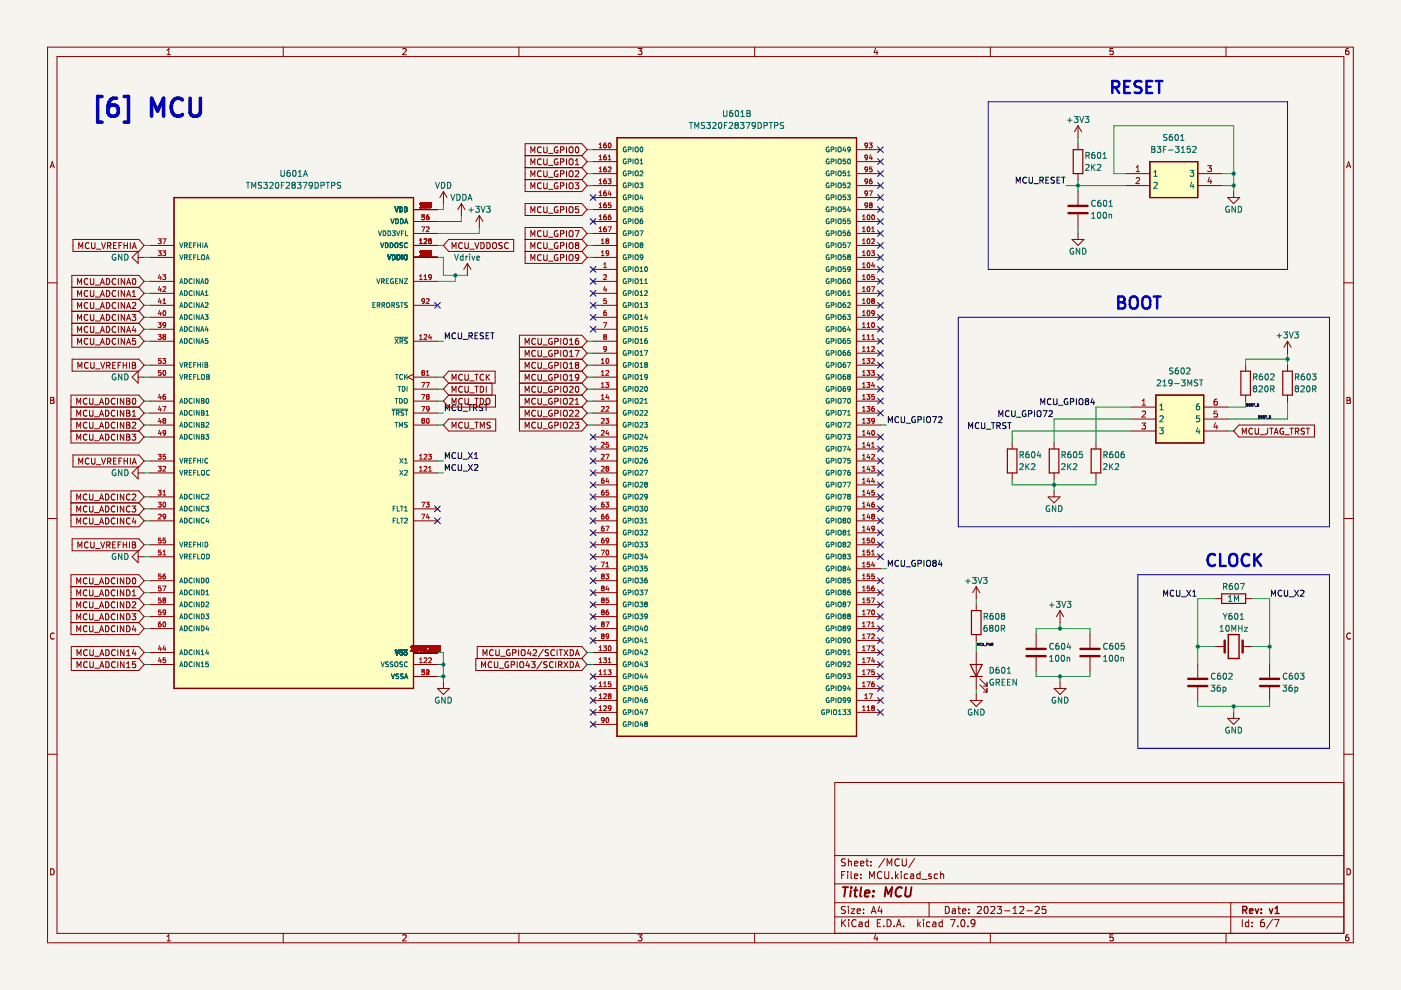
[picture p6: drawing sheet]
<svg xmlns="http://www.w3.org/2000/svg" width="297mm" height="210mm" viewBox="0 0 297 210" stroke-linecap="round" stroke-linejoin="round" font-family="sans-serif">
<path d="M0 0h297v209.9h-297z" fill-rule="evenodd" fill="#f5f4ef"/>
<g fill="none" stroke="#840000" stroke-width=".21">
<path d="M10.1 10h276.8v189.9h-276.8zM12.1 12h272.8v185.9h-272.8zM35.4 11.6h.8M35.4 10.7l.4-.4v1.3M60.1 10v2M85.4 10.4l.5-.1 .2 .4-.8 .9h.8M110 10v2M135.3 10.3h.8l-.4 .5 .3 .1v.6l-.1 .1-.6-.1M160 10v2M185.6 10.2l-.3 1h.8M185.9 10.7v.9M210 10v2"/>
<path d="M236 10.3h-.6l-.1 .6 .6-.1 .1 .7-.2 .1-.5-.1M259.9 10v2M285.9 10.3h-.4l-.2 .3v.7l.2 .3 .5-.1-.1-.7h-.4l-.2 .2M10.6 35.6l.5-1.3 .4 1.3M10.8 35.2h.6M285.5 35.6l.4-1.3 .5 1.3M285.6 35.2h.6M10.1 60h2M284.9 60h2M10.7 84.2h.5l.2 .3-.2 .4 .2 .1 .1 .3-.3 .2h-.5zM10.7 84.9h.5M285.6 84.2h.4l.3 .3-.3 .4 .3 .1v.3l-.2 .2h-.5z"/>
<path d="M285.6 84.9h.4M10.1 109.9h2M284.9 109.9h2M11.5 134.3a.58 .58 0 0 0-.8 .6 .58 .58 0 0 0 .8 .5M286.3 134.3a.58 .58 0 0 0-.8 .6 .58 .58 0 0 0 .8 .5M10.1 159.9h2M284.9 159.9h2M284.9 165.9h-107.9v32M10.7 184.2a.66 .66 0 0 1 .8 .6 .66 .66 0 0 1-.8 .7zM35.4 198.6l.4-.4v1.3M35.4 199.5h.8M60.1 197.9v2"/>
<path d="M85.4 198.3l.5-.1 .2 .4-.8 .9h.8M110 197.9v2M135.3 198.2h.8l-.4 .5 .3 .1v.6l-.1 .1-.6-.1M160 197.9v2M177 194.4h107.9M177 191.4h107.9M177 187.4h107.9M177 181.4h107.9M178.4 195v1.5M178.4 185.5h.5M178.7 195.6l.6 .9M179.2 184.8h-.8v1.5"/>
<path d="M179.2 192.3l-.5-.1-.3 .1v.5l.7 .2 .1 .4-.3 .3-.5-.1M179.2 182.2l-.5-.1-.3 .1v.5l.7 .2 .1 .4-.3 .3-.5-.1M179.3 195l-.9 .8M179.7 184.8v.1M179.7 185.3v1M179.9 182.1v1.5M179.9 192.2v.1M179.9 192.7v1M179.9 182.7l.2-.1 .3 .1 .1 .9M179.9 195v.1M179.9 195.5v1M180.4 192.7h.8l-.8 1h.8"/>
<path d="M180.4 184.8v1.3l.3 .2M181.2 185.8l.7-.2-.1-.2-.4-.1-.2 .2v.7h.6M181.2 183.1l.7-.2-.1-.2-.4-.1-.2 .2v.7h.6M181.5 195.1a.71 .71 0 0 0-1 .5 .71 .71 0 0 0 .7 .9l.3-.2M181.7 193.2l.7-.2v-.2l-.5-.1-.2 .2 .1 .7h.6M182.2 195.6h.5l.1 .9M182.4 183.1l.8-.2-.1-.2-.4-.1-.3 .2 .1 .7h.6M182.5 186.1v.2M182.5 185.4v.1M182.8 195.8l-.5 .1-.2 .2 .2 .4 .5-.1M183.1 193.5v.2M183.1 192.8v.1"/>
<path d="M183.6 182.6h.6M183.8 182.1v1.3l.4 .2M184.2 195.6l-.5-.1-.3 .3 .2 .6h.6M184.2 195v1.5M184.4 186.3v-1.5l.5 1.1 .5-1.1v1.5M184.7 182.7v.1M184.7 183.4v.2M184.7 193.7l.5-1.5 .5 1.5M184.9 193.3h.7M185.6 198.1l-.3 1h.8M185.9 198.6v.9M186 195.7h.5"/>
<path d="M186.5 192.1l-.3 1.1h.9M186.7 195h-.7v1.5h.7M186.9 192.7v1M186.9 184.9a.71 .71 0 0 0-.9 .5 .71 .71 0 0 0 .7 .9l.2-.2M187.4 196.3v.2M187.6 182l-1.3 1.9M187.6 184.8v1.2l.3 .3 .4-.1 .1-.2v-1.2M188.1 195a.76 .76 0 0 1 .8 .7 .76 .76 0 0 1-.8 .8zM188.1 183.6v-1.5l.5 1.1 .5-1.1v1.5M189.2 186.1v.2M189.6 196.3v.2M189.9 184.8v1.5"/>
<path d="M190 185.7l.4 .6M190.1 196.5l.5-1.5 .5 1.5M190.2 196.1h.7M190.4 185.3l-.5 .6M190.7 182.2a.71 .71 0 0 0-1 .5 .71 .71 0 0 0 .7 .9l.3-.2M191.1 184.8v.1M191.1 185.3v1M191.3 182.1v1.2l.3 .3 .4-.1 .2-.2v-1.2M191.6 196.3v.2M192.4 185.4l-.4-.1-.3 .3 .2 .6h.5M193.1 185.4h.6v.9M193.7 185.6l-.5 .1-.2 .2 .2 .4 .5-.1"/>
<path d="M193.9 182l-1.2 1.9M194.6 195v1.5M194.7 195.9l.5 .6M195.1 185.4l-.4-.1-.3 .3 .1 .6h.6M195.1 184.8v1.5M195.2 195.5l-.6 .6M195.4 186.4h1.2M195.8 195v.1M195.8 195.5v1M197 191.4v3M197.1 195.6l-.4-.1-.3 .3 .2 .6h.5M197.4 185.4l-.3-.1-.2 .2v.2l.5 .2v.3h-.5"/>
<path d="M197.8 195.6h.6v.9M198.4 195.8l-.5 .1-.2 .2 .2 .4 .5-.1M198.8 185.4l-.4-.1-.3 .3 .1 .6h.6M199.4 185.4l.2-.1 .4 .1 .1 .9M199.4 184.8v1.5M199.8 195.6l-.4-.1-.3 .3 .1 .6h.6M199.8 195v1.5M200.4 192.2a.76 .76 0 0 1 .9 .7 .76 .76 0 0 1-.9 .8zM201.5 195h1l-.6 1.5M201.9 192.8h.6l.1 .9M202.6 193l-.5 .1-.2 .2 .2 .4 .5-.1M203.1 192.7h.5"/>
<path d="M203.1 196.3v.2M203.3 192.2v1.3l.3 .2M203.9 195.1l.2-.1a.8 .8 0 0 1 .5 .7 .8 .8 0 0 1-.5 .8l-.4-.6zM204.1 193.2l.7-.2-.1-.2-.4-.1-.2 .2v.7h.6M205.2 196.3v.2M205.4 193.5v.2M205.4 192.8v.1M206.7 195.6l-.3 .3h-.3l-.2-.3v-.3l.2-.3 .5 .1 .1 .2a1 1 0 0 1-.4 1.2h-.3M207.2 192.3l.6-.1 .3 .4-1 1.1h1M208.8 192.3l.2-.1a.8 .8 0 0 1 .5 .7 .8 .8 0 0 1-.5 .8l-.4-.6zM210 197.9v2M210.1 192.3l.5-.1 .3 .4-.9 1.1h.9"/>
<path d="M211.4 192.2h1l-.5 .6 .4 .1v.6l-.2 .2-.7-.2M213 193.1h1.1M214.8 193.7h.8M214.8 192.6l.4-.4v1.5M216.2 192.3l.6-.1 .3 .4-1 1.1h1M217.7 193.1h1.2M219.5 192.3l.6-.1 .3 .4-1 1.1h1M221.7 192.2h-.7l-.1 .7 .2-.1h.5l.2 .2-.1 .5-.2 .2-.6-.2M236 198.2h-.6l-.1 .6 .6-.1 .1 .7-.2 .1-.5-.1M259.9 197.9v2M260.9 191.4v6.5M263.4 195v1.5"/>
<path d="M264.8 195.6l-.5-.1-.3 .3 .2 .6h.6M264.8 195v1.5M265.5 196.3v.2M265.5 195.6v.1M268 195l-.5 .1a1.01 1.01 0 0 0 0 1.4l.5-.2 .1-.5-.3-.2h-.4l-.1 .2M269.8 194.9l-1.3 1.9M270.2 195h1l-.7 1.5M285.6 184.2a.66 .66 0 0 1 .7 .6 .66 .66 0 0 1-.7 .7zM285.9 198.2l-.4 .1-.2 .2v.7l.2 .3 .5-.1-.1-.7h-.4l-.2 .2"/>
</g>
<path d="M263.5 193l.7-.1 .2-.2-.1-.4-.8-.1v1.5M263.9 193l.5 .7M264.9 193.2l.7-.2v-.3h-.5l-.2 .2 .1 .7h.6M266.1 192.7l.4 1 .4-1M267.4 193.5v.2M267.4 192.7v.2M269.1 192.7l.4 1 .3-1M270.3 193.7h.9M270.3 192.6l.5-.4v1.5" fill="none" stroke="#840000" stroke-width=".3"/>
<g fill="none" stroke="#840000" stroke-width=".4">
<path d="M178.7 188.1h1.1M179.3 188.1l-.3 2M180.4 188.8l-.2 1.3M180.5 188.1v.2M181.1 188.8h.7M181.4 188.1l-.2 1.7 .1 .2 .4 .1M182.6 188.1l-.2 1.7 .2 .3M183.4 189.4l.9-.2v-.3h-.8l-.2 .9 .3 .3 .6-.1M185.1 189.9v.2M185.2 188.9v.2M187.6 190.1l.2-2 .5 1.4 .9-1.4-.3 2M191.2 188.3a.88 .88 0 0 0-1 0 .88 .88 0 0 0-.3 .9 .69 .69 0 0 0 .3 .8 .69 .69 0 0 0 .8-.1"/>
<path d="M192.1 188.1l-.2 1.6 .2 .3a.66 .66 0 0 0 .9-.3l.2-1.6"/>
</g>
<path d="M130.8 29.2h50.8v126.9h-50.8z" fill-rule="evenodd" fill="#ffffc2"/>
<path d="M130.8 29.2h50.8v126.9h-50.8z" fill="none" stroke="#840000" stroke-width=".25"/>
<path d="M245.1 83.8h10.1v10.1h-10.1z" fill-rule="evenodd" fill="#ffffc2"/>
<path d="M245.1 83.8h10.1v10.1h-10.1z" fill="none" stroke="#840000" stroke-width=".25"/>
<path d="M243.8 34.3h10.1v7.6h-10.1z" fill-rule="evenodd" fill="#ffffc2"/>
<path d="M243.8 34.3h10.1v7.6h-10.1z" fill="none" stroke="#840000" stroke-width=".25"/>
<path d="M36.9 41.9h50.8v104.1h-50.8z" fill-rule="evenodd" fill="#ffffc2"/>
<g fill="none" stroke="#840000" stroke-width=".25">
<path d="M130.8 29.2h50.8v126.9h-50.8zM227.5 31.7h2.1v5.1h-2.1zM243.8 34.3h10.1v7.6h-10.1zM36.9 41.9h50.8v104.1h-50.8zM263.1 78.7h2v5.1h-2zM272 78.7h2v5.1h-2zM213.6 95.2h2v5.1h-2zM222.5 95.2h2v5.1h-2zM231.4 95.2h2v5.1h-2zM245.1 83.8h10.1v10.1h-10.1zM206 129.5h2v5h-2zM259 125.9h5.1v2h-5.1z"/>
<path d="M205.7 143.4h2.6M205.7 140.9h2.6l-1.3 2.5z"/>
</g>
<g fill="none" stroke="#000084" stroke-width=".21">
<path d="M186.1 38.7l1.2 1.3M186.1 36.2l1.2 1.2M186.1 33.7l1.2 1.2M186.1 31.1l1.2 1.2M187.3 38.7l-1.2 1.3M187.3 36.2l-1.2 1.2M187.3 33.7l-1.2 1.2M187.3 31.1l-1.2 1.2M125.1 41.3l1.3 1.2M125.1 56.5l1.3 1.2M125.1 46.4l1.3 1.2M125.1 59l1.3 1.3"/>
<path d="M126.4 41.3l-1.3 1.2M126.4 56.5l-1.3 1.2M126.4 46.4l-1.3 1.2M126.4 59l-1.3 1.3M186.1 51.4l1.2 1.2M186.1 54l1.2 1.2M186.1 48.9l1.2 1.2M186.1 59l1.2 1.3M186.1 56.5l1.2 1.2M186.1 46.4l1.2 1.2M186.1 43.8l1.2 1.2M186.1 41.3l1.2 1.2"/>
<path d="M187.3 59l-1.2 1.3M187.3 51.4l-1.2 1.2M187.3 48.9l-1.2 1.2M187.3 54l-1.2 1.2M187.3 56.5l-1.2 1.2M187.3 46.4l-1.2 1.2M187.3 43.8l-1.2 1.2M187.3 41.3l-1.2 1.2M92.1 64.1l1.3 1.2M93.4 64.1l-1.3 1.2M125.1 69.2l1.3 1.2M125.1 64.1l1.3 1.2"/>
<path d="M125.1 61.6l1.3 1.2M125.1 66.7l1.3 1.2M126.4 69.2l-1.3 1.2M126.4 64.1l-1.3 1.2M126.4 61.6l-1.3 1.2M126.4 66.7l-1.3 1.2M186.1 76.8l1.2 1.2M186.1 79.4l1.2 1.2M186.1 69.2l1.2 1.2M186.1 71.7l1.2 1.3M186.1 66.7l1.2 1.2M186.1 61.6l1.2 1.2"/>
<path d="M186.1 64.1l1.2 1.2M186.1 74.3l1.2 1.2M187.3 64.1l-1.2 1.2M187.3 61.6l-1.2 1.2M187.3 66.7l-1.2 1.2M187.3 69.2l-1.2 1.2M187.3 76.8l-1.2 1.2M187.3 79.4l-1.2 1.2M187.3 71.7l-1.2 1.3M187.3 74.3l-1.2 1.2M125.1 94.6l1.3 1.2M125.1 92l1.3 1.3"/>
<path d="M125.1 97.1l1.3 1.2M125.1 99.7l1.3 1.2M126.4 94.6l-1.3 1.2M126.4 92l-1.3 1.3M126.4 97.1l-1.3 1.2M126.4 99.7l-1.3 1.2M186.1 99.7l1.2 1.2M186.1 87l1.2 1.2M186.1 81.9l1.2 1.2M186.1 84.4l1.2 1.3M186.1 92l1.2 1.3M186.1 97.1l1.2 1.2"/>
<path d="M186.1 94.6l1.2 1.2M187.3 99.7l-1.2 1.2M187.3 84.4l-1.2 1.3M187.3 81.9l-1.2 1.2M187.3 87l-1.2 1.2M187.3 92l-1.2 1.3M187.3 97.1l-1.2 1.2M187.3 94.6l-1.2 1.2M92.1 109.8l1.3 1.2M92.1 107.3l1.3 1.2M93.4 109.8l-1.3 1.2M93.4 107.3l-1.3 1.2"/>
<path d="M125.1 117.4l1.3 1.3M125.1 120l1.3 1.2M125.1 112.4l1.3 1.2M125.1 109.8l1.3 1.2M125.1 114.9l1.3 1.2M125.1 107.3l1.3 1.2M125.1 104.7l1.3 1.3M125.1 102.2l1.3 1.2M126.4 117.4l-1.3 1.3M126.4 120l-1.3 1.2M126.4 112.4l-1.3 1.2M126.4 109.8l-1.3 1.2"/>
<path d="M126.4 114.9l-1.3 1.2M126.4 107.3l-1.3 1.2M126.4 104.7l-1.3 1.3M126.4 102.2l-1.3 1.2M186.1 112.4l1.2 1.2M186.1 114.9l1.2 1.2M186.1 102.2l1.2 1.2M186.1 107.3l1.2 1.2M186.1 109.8l1.2 1.2M186.1 104.7l1.2 1.3M186.1 117.4l1.2 1.3M187.3 112.4l-1.2 1.2"/>
<path d="M187.3 114.9l-1.2 1.2M187.3 102.2l-1.2 1.2M187.3 107.3l-1.2 1.2M187.3 109.8l-1.2 1.2M187.3 104.7l-1.2 1.3M187.3 117.4l-1.2 1.3M125.1 125l1.3 1.3M125.1 122.5l1.3 1.2M125.1 127.6l1.3 1.2M125.1 135.2l1.3 1.2M125.1 130.1l1.3 1.2M125.1 132.7l1.3 1.2"/>
<path d="M126.4 125l-1.3 1.3M126.4 122.5l-1.3 1.2M126.4 127.6l-1.3 1.2M126.4 135.2l-1.3 1.2M126.4 130.1l-1.3 1.2M126.4 132.7l-1.3 1.2M186.1 127.6l1.2 1.2M186.1 125l1.2 1.3M186.1 122.5l1.2 1.2M186.1 130.1l1.2 1.2M186.1 135.2l1.2 1.2M186.1 137.7l1.2 1.3"/>
<path d="M186.1 132.7l1.2 1.2M187.3 127.6l-1.2 1.2M187.3 125l-1.2 1.3M187.3 122.5l-1.2 1.2M187.3 130.1l-1.2 1.2M187.3 135.2l-1.2 1.2M187.3 137.7l-1.2 1.3M187.3 132.7l-1.2 1.2M125.1 145.4l1.3 1.2M125.1 150.4l1.3 1.3M125.1 153l1.3 1.2M125.1 142.8l1.3 1.2"/>
<path d="M125.1 147.9l1.3 1.2M126.4 145.4l-1.3 1.2M126.4 150.4l-1.3 1.3M126.4 153l-1.3 1.2M126.4 142.8l-1.3 1.2M126.4 147.9l-1.3 1.2M186.1 142.8l1.2 1.2M186.1 145.4l1.2 1.2M186.1 147.9l1.2 1.2M186.1 140.3l1.2 1.2M186.1 150.4l1.2 1.3M187.3 142.8l-1.2 1.2"/>
<path d="M187.3 145.4l-1.2 1.2M187.3 147.9l-1.2 1.2M187.3 140.3l-1.2 1.2M187.3 150.4l-1.2 1.3"/>
</g>
<g fill="none" stroke="#009600" stroke-width=".21">
<path d="M124.5 39.3h1.2M124.5 36.8h1.2M124.5 34.3h1.2M124.5 31.7h1.2M226 39.3h12.7M228.6 29.2v1.3M228.6 38.1v2.5M238.7 36.8h-2.5v-10.1h25.4v13.9M259 39.3h2.6M259 36.8h2.6M30.6 52h1.2M30.6 54.6h1.2"/>
<path d="M30.6 59.7h1.2M92.7 52h1.3M92.7 54.6h1.3v3.8h5.1M94 43.2v1.2h-1.3M96.6 58.4v1.3h-3.9M97.8 45.7v1.3h-5.1M101.6 48.2v1.3h-8.9M124.5 44.4h1.2M124.5 52h1.2M124.5 54.6h1.2M124.5 49.5h1.2M228.6 48.2v1.3"/>
<path d="M30.6 72.3h1.2M30.6 62.2h1.2M30.6 64.7h1.2M30.6 77.4h1.2M30.6 69.8h1.2M30.6 80h1.2M30.6 67.3h1.2M92.7 72.3h1.3M92.7 80h1.3M124.5 72.3h1.2M124.5 74.9h1.2M124.5 77.4h1.2"/>
<path d="M124.5 80h1.2M273 76.2h-8.9v1.2M273 74.9v2.5M30.6 90.1h1.2M30.6 85h1.2M30.6 87.6h1.2M30.6 97.7h1.2M30.6 92.7h1.2M92.7 90.1h1.3M92.7 85h1.3M92.7 87.6h1.3M92.7 97.7h1.3"/>
<path d="M92.7 82.5h1.3M124.5 90.1h1.2M124.5 85h1.2M124.5 87.6h1.2M124.5 82.5h1.2M186.7 90.1h1.2M240 88.8h-16.5v5.1M240 91.4h-25.4v2.5M240 86.3h-7.6v7.6M260.3 91.4h1.3M264.1 85v1.3h-3.8M273 85v3.8h-12.7"/>
<path d="M30.6 100.3h1.2M30.6 110.4h1.2M30.6 118h1.2M30.6 115.5h1.2M30.6 105.4h1.2M30.6 107.9h1.2M92.7 100.3h1.3M214.6 101.5v1.3h17.8v-1.3M223.5 101.5v2.6M30.6 138.4h1.2M30.6 133.3h1.2M30.6 123.1h1.2"/>
<path d="M30.6 130.7h1.2M30.6 125.7h1.2M30.6 128.2h1.2M92.7 138.4h1.3v6.3M124.5 138.4h1.2M186.7 120.6h1.2M207 126.9v1.3M207 135.8v2.6M219.7 134.5v-1.2h11.4v1.2M224.8 132v1.3M253.9 137.1h3.9M257.8 126.9h-3.9v14"/>
<path d="M265.4 137.1h3.8M265.4 126.9h3.8v14M30.6 140.9h1.2M92.7 140.9h1.3M92.7 143.4h1.3M124.5 140.9h1.2M207 146v1.2M219.7 142.2v1.2h11.4v-1.2M224.8 143.4v1.3M253.9 148.5v1.3h15.3v-1.3M261.6 149.8v1.2"/>
</g>
<path d="M209.5 21.6h63.5v35.5h-63.5zM203.2 67.3h78.7v44.4h-78.7zM241.3 121.9h40.6v36.8h-40.6z" fill="none" stroke="#0000c2" stroke-width=".21"/>
<g fill="none" stroke="#0000c2" stroke-width=".51">
<path d="M235.8 18.5h1a.69 .69 0 0 0 .5-.7 .69 .69 0 0 0-.5-.6h-1v2.5M236.4 18.5l.9 1.2M238.4 18.4h.8M239.6 17.2h-1.2v2.5h1.2M242 17.3l-1-.1a.62 .62 0 0 0-.5 .6 .62 .62 0 0 0 .5 .6 .93 .93 0 0 1 1 .6 .65 .65 0 0 1-.5 .7l-.9-.1M243.1 18.4h.8M244.3 17.2h-1.2v2.5h1.2M245 17.2h1.5M245.8 17.2v2.5M237.1 62.9h.9a.62 .62 0 0 1 .5 .6 .62 .62 0 0 1-.5 .6 .68 .68 0 0 1 .6 .6 .68 .68 0 0 1-.5 .7h-1zM237.1 64.1h.9M239.7 63.2a.85 .85 0 0 1 .9-.3 .85 .85 0 0 1 .6 .8v.9a.85 .85 0 0 1-.8 .9 .85 .85 0 0 1-.9-.9z"/>
<path d="M242.3 63.2a.85 .85 0 0 1 1-.3 .85 .85 0 0 1 .6 .8v.9a.85 .85 0 0 1-.9 .9 .85 .85 0 0 1-.8-.9zM244.6 62.9h1.5M245.3 62.9v2.5M257.6 117.7a1.02 1.02 0 0 0-1.3 0 1.02 1.02 0 0 0-.3 1.2 .95 .95 0 0 0 .5 1 .95 .95 0 0 0 1.1-.1M258.7 117.5v2.5h1.2M260.7 117.8a.85 .85 0 0 1 1-.3 .85 .85 0 0 1 .6 .8v.8a.85 .85 0 0 1-.8 .9 .85 .85 0 0 1-.9-.9zM264.9 117.7a1.02 1.02 0 0 0-1.3 0 1.02 1.02 0 0 0-.3 1.2 .95 .95 0 0 0 .5 1 .95 .95 0 0 0 1.1-.1M265.9 117.5v2.5M266.3 118.5l1.1 1.5M267.4 117.5l-1.5 1.4"/>
</g>
<path d="M21.6 20.5h-.9v5.4h.9M24.7 20.8a1.51 1.51 0 0 0-1.8 1.7v1.4l.4 .5 .3 .2h.7l.6-.3 .2-.4v-.9l-.4-.5-.4-.2h-.7l-.3 .2-.4 .5M26.3 20.5h.9v5.4h-.9M32.1 24.6v-3.8l1.3 2.7 1.3-2.7v3.8M38.7 21.2a1.42 1.42 0 0 0-1.7-.2 1.42 1.42 0 0 0-.7 1.5 1.61 1.61 0 0 0 .4 1.7 1.61 1.61 0 0 0 1.8 .2l.2-.1M40.3 20.8v3.1l.2 .4 .5 .3h.8l.3-.2 .4-.5v-3.1" fill="none" stroke="#0000c2" stroke-width=".76"/>
<g fill="none" stroke="#0f0f0f" stroke-width=".21">
<path d="M215.5 38.8v-1.2l.4 .9 .4-.9v1.2M217.6 37.7a.56 .56 0 0 0-.8 .5 .56 .56 0 0 0 .8 .5M218.2 37.6v1l.2 .2h.4l.1-.2v-1M219.2 39h1M220.5 38.2h.6v-.5l-.6-.1v1.2M220.8 38.2l.4 .6M221.7 38.2h.5M222.4 37.6h-.7v1.2h.7M223.6 37.6l-.7 .1v.3l.5 .3 .2 .3-.3 .2h-.5M224.1 38.2h.4M224.7 37.6h-.6v1.2h.6M225.1 37.6h.7"/>
<path d="M225.4 37.6v1.2M94.4 71.8v-1.2l.4 .9 .5-.9v1.2M96.6 70.7a.56 .56 0 0 0-.8 .5 .56 .56 0 0 0 .8 .5M97.1 70.6v1l.3 .2h.3l.2-.2v-1M98.2 72h.9M99.4 71.2h.6l.1-.5-.7-.1v1.2M99.7 71.2l.5 .6M100.7 71.2h.4M101.3 70.6h-.6v1.2h.6M102.5 70.6l-.6 .1v.4l.5 .2 .1 .3-.2 .2h-.5M103.1 71.2h.4M103.7 70.6h-.6v1.2h.6"/>
<path d="M104 70.6h.8M104.4 70.6v1.2M94.4 87.1v-1.3l.4 .9 .5-.9v1.3M94.4 97.2v-1.2l.4 .9 .5-.9v1.2M94.4 99.8v-1.3l.4 .9 .5-.9v1.3M96.6 85.9a.56 .56 0 0 0-.8 .5 .56 .56 0 0 0 .8 .5M96.6 96.1a.56 .56 0 0 0-.8 .5 .56 .56 0 0 0 .8 .5M96.6 98.6a.56 .56 0 0 0-.8 .5 .56 .56 0 0 0 .8 .5M97.1 85.8v1l.3 .3 .3-.1 .2-.2v-1M97.1 96v1l.3 .2h.3l.2-.2v-1M97.1 98.5v1l.3 .3 .3-.1 .2-.2v-1M98.2 97.3h.9"/>
<path d="M98.2 99.9h.9M98.2 87.2h.9M99.3 85.8h.7M99.3 96l.9 1.2M99.3 98.5l.9 1.3M99.6 85.8v1.3M100.2 96l-.9 1.2M100.2 98.5l-.9 1.3M100.4 86.5l.6-.1 .1-.5-.7-.1v1.3M100.6 97.2h.7M100.6 96.3l.3-.3v1.2M100.6 98.6l.5-.1 .2 .4-.8 .9h.8"/>
<path d="M100.7 86.5l.4 .6M102.3 85.9h-.6v.4l.5 .2 .1 .3-.2 .3-.5-.1M102.7 85.8h.7M103.1 85.8v1.3M188.3 89.6v-1.3l.5 .9 .4-.9v1.3M190.5 88.5a.56 .56 0 0 0-.8 .5 .56 .56 0 0 0 .8 .5M191.1 88.3v1.1l.2 .2 .4-.1 .1-.1v-1.1M192.1 89.7h1M194 88.4a.58 .58 0 0 0-.7 .6 .58 .58 0 0 0 .8 .5v-.4h-.3M194.6 89l.6-.1 .1-.4-.7-.2v1.3M195.9 88.3v1.3M196.5 88.5l.2-.2a.43 .43 0 0 1 .6 .5v.4a.42 .42 0 0 1-.4 .4 .42 .42 0 0 1-.5-.4z"/>
<path d="M197.7 88.3h.9l-.6 1.3M199 88.5l.5-.2 .2 .4-.8 .9h.8M205.4 90.9v-1.3l.4 .9 .4-.9v1.3M207.5 89.7a.56 .56 0 0 0-.7 .5 .56 .56 0 0 0 .7 .6M208.1 89.6v1l.2 .3 .4-.1 .1-.2v-1M209.1 91h1M210.2 89.6h.7M210.6 89.6v1.3M211.4 90.3l.6-.1v-.5l-.6-.1v1.3M211.7 90.3l.4 .6M211.8 88.3v-1.2l.4 .9 .4-.9v1.2M213.3 89.7h-.7v.4l.6 .2 .1 .3-.3 .3-.4-.1"/>
<path d="M213.7 89.6h.7M214 87.2a.56 .56 0 0 0-.8 .5 .56 .56 0 0 0 .8 .5M214 89.6v1.3M214.5 87.1v1l.2 .2h.4l.1-.2v-1M215.5 88.5h1M217.5 87.1a.58 .58 0 0 0-.8 .6 .58 .58 0 0 0 .8 .5v-.4h-.2M218.1 87.7h.6v-.5l-.6-.1v1.2M219.3 87.1v1.2M219.9 87.2l.3-.1a.43 .43 0 0 1 .5 .4v.4a.42 .42 0 0 1-.4 .5 .42 .42 0 0 1-.4-.5zM220.7 85.8v-1.3l.4 .9 .4-.9v1.3M221.1 87.1h.9l-.6 1.2M222.4 87.2l.5-.1 .2 .3-.7 .9h.7"/>
<path d="M222.8 84.7a.56 .56 0 0 0-.8 .5 .56 .56 0 0 0 .8 .5M223.4 84.5v1.1l.2 .2 .4-.1 .1-.1v-1.1M224.4 85.9h1M226.3 84.6a.58 .58 0 0 0-.7 .6 .58 .58 0 0 0 .8 .5v-.4h-.2M226.9 85.2l.7-.1v-.4l-.7-.2v1.3M228.2 84.5v1.3M228.8 84.7l.3-.2a.43 .43 0 0 1 .5 .5v.4a.42 .42 0 0 1-.4 .4 .42 .42 0 0 1-.4-.4zM230.3 85.1l-.2 .2 .1 .4 .1 .1 .4-.1 .1-.1v-.3l-.2-.2M230.3 85.1l-.2-.3 .2-.3h.3l.2 .3-.2 .3M230.3 85.1h.3M231.6 84.5l-.3 .9h.8M231.9 85v.8"/>
<path d="M264.3 85.8h.2M264.5 85.8v-.1l-.2-.1v.5h.2M264.5 85.8v.1M264.5 85.9h.1M264.6 85.9v.2M264.6 86.1h-.1M265.4 86.1h.1M265.8 85.6h.3M265.9 85.6v.5M266.1 86.2h.4M266.6 85.9l.2-.1v.3M266.6 86.1h.1"/>
<path d="M266.6 86.1h.2M266.7 85.7l-.1 .4M266.7 85.6v.1M266.8 85.6h-.1M266.8 88.4h.2M266.8 86.1h.1M267 88.4h.1M267 88.4l.1-.2-.3-.1v.5h.3v-.2M267.1 88.4h.1M267.4 88.6h.1M267.4 88.2v.4M267.4 88.1l.2 .2v.3h-.2"/>
<path d="M267.4 88.1v.1M268.3 88.1h.3M268.5 88.1v.5M268.6 88.7h.4M269.4 88.4h.1M269.4 88.1h-.3v.3h.3M269.4 88.4v.2h-.3M190.5 118.9a.56 .56 0 0 0-.8 .5 .56 .56 0 0 0 .8 .5M191.1 118.8v1l.2 .3 .4-.1 .1-.2v-1M194 118.9a.58 .58 0 0 0-.7 .5 .58 .58 0 0 0 .8 .5v-.4h-.3M194.6 119.5l.6-.1 .1-.5-.7-.1v1.3M195.9 118.8v1.3"/>
<path d="M196.6 118.9l.1-.1a.43 .43 0 0 1 .6 .4v.4a.42 .42 0 0 1-.4 .5 .42 .42 0 0 1-.5-.5zM198 119.3l-.2-.2 .2-.3h.3l.2 .2-.2 .3M198 119.3l-.2 .3v.3l.2 .2 .4-.1 .1-.2v-.2l-.2-.3M198 119.3h.3M199.3 118.7l-.3 .9h.8M199.6 119.2v.9M188.3 120.1v-1.3l.5 .9 .4-.9v1.3M192.1 120.2h1M207.2 136.9v-.5l.1 .3 .2-.3v.5M208 136.4a.23 .23 0 0 0-.3 .2 .23 .23 0 0 0 .3 .2M208.3 136.4v.4M208.3 136.8h.1"/>
<path d="M208.3 136.8l.1 .1M208.5 136.9h-.1M208.5 136.8v.1M208.5 136.8h.1M208.5 136.4v.4M208.7 136.9h.3M209.3 136.4h-.1v.5M209.3 136.4h.1M209.4 136.4v.2h-.2M209.6 136.4l.1 .5 .1-.4 .1 .4 .1-.5M210.3 136.6l.2 .3M210.5 136.6h-.3"/>
<path d="M210.5 136.6v-.2h-.3v.5M210.5 136.6h.1M246.7 126.4v-1.3l.4 1 .5-1v1.3M248.9 125.3a.56 .56 0 0 0-.8 .5 .56 .56 0 0 0 .8 .5M249.4 125.1v1.1l.3 .2h.3l.2-.2v-1.1M250.5 126.5h.9M251.6 125.1l.9 1.3M252.5 125.1l-.9 1.3M252.9 126.4h.7M252.9 125.5l.3-.4v1.3M269.6 126.4v-1.3l.4 1 .4-1v1.3M271.8 125.3a.56 .56 0 0 0-.8 .5 .56 .56 0 0 0 .8 .5"/>
<path d="M272.3 125.1v1.1l.2 .2h.4l.1-.2v-1.1M273.3 126.5h1M274.5 125.1l.8 1.3M275.3 125.1l-.8 1.3M275.7 125.3l.5-.2 .3 .4-.8 .9h.8"/>
<circle cx="265" cy="85.9" r=".23"/>
<circle cx="265.4" cy="85.9" r=".23"/>
<circle cx="268" cy="88.4" r=".24"/>
</g>
<g fill="none" stroke="#840000" stroke-width=".21">
<path d="M111.3 33h12.1M111.3 35.5h12.1l1.1 1.3-1.1 1.3M111.3 38.1h12.1M112.6 32.4v-1.3l.4 .9 .4-.9v1.3M112.6 34.9v-1.2l.4 .9 .4-.9v1.2M112.6 37.5v-1.3l.4 .9 .4-.9v1.3M114.7 31.3a.56 .56 0 0 0-.8 .5 .56 .56 0 0 0 .8 .5M114.7 33.8a.56 .56 0 0 0-.8 .5 .56 .56 0 0 0 .8 .5M114.7 36.3a.56 .56 0 0 0-.8 .5 .56 .56 0 0 0 .8 .6M114.7 38.9a.56 .56 0 0 0-.8 .5 .56 .56 0 0 0 .8 .5M115.3 31.1v1.1l.2 .2 .4-.1 .1-.1v-1.1M115.3 33.7v1l.2 .2h.4l.1-.2v-1"/>
<path d="M115.3 36.2v1l.2 .3 .4-.1 .1-.2v-1M115.3 38.7v1.1l.2 .2h.4l.1-.2v-1.1M116.3 32.5h1M116.3 35.1h1M116.3 37.6h1M118.2 31.2a.58 .58 0 0 0-.7 .6 .58 .58 0 0 0 .8 .5v-.4h-.2M118.2 33.7a.58 .58 0 0 0-.7 .6 .58 .58 0 0 0 .8 .5v-.4h-.2M118.2 36.3a.58 .58 0 0 0-.7 .6 .58 .58 0 0 0 .8 .5v-.5h-.2M118.2 38.8a.58 .58 0 0 0-.7 .6 .58 .58 0 0 0 .8 .5v-.4h-.2M118.8 31.8l.6-.1 .1-.4-.7-.2v1.3M118.8 34.3h.6l.1-.5-.7-.1v1.2M118.8 36.9l.6-.1 .1-.5-.7-.1v1.3"/>
<path d="M118.8 39.4h.6l.1-.5-.7-.2v1.3M120.1 31.1v1.3M120.1 33.7v1.2M120.1 36.2v1.3M120.1 38.7v1.3M120.7 31.3l.3-.2a.43 .43 0 0 1 .5 .5v.4a.42 .42 0 0 1-.4 .4 .42 .42 0 0 1-.4-.4zM120.7 33.9l.3-.2a.43 .43 0 0 1 .5 .4v.4a.42 .42 0 0 1-.4 .5 .42 .42 0 0 1-.4-.5zM120.7 36.4l.3-.2a.43 .43 0 0 1 .5 .4v.5a.42 .42 0 0 1-.4 .4 .42 .42 0 0 1-.4-.4zM120.7 38.9l.3-.2a.43 .43 0 0 1 .5 .5v.4a.42 .42 0 0 1-.4 .4 .42 .42 0 0 1-.4-.4zM121.9 38.7h.8l-.4 .5 .3 .2v.5l-.1 .1-.6-.1M122 36.3l.5-.1 .2 .4-.8 .9h.8M122 34l.3-.3v1.2"/>
<path d="M122 34.9h.7M122.2 31.2l.1-.1a.68 .68 0 0 1 .4 .7 .68 .68 0 0 1-.4 .6 .84 .84 0 0 1-.1-1.2zM123.4 33l1.1-1.3-1.1-1.2h-12.1v10.1h12.1l1.1-1.3-1.1-1.2M123.4 33l1.1 1.3-1.1 1.2h-12.1M125.7 31.7h5.1M125.7 34.3h5.1M125.7 36.8h5.1M125.7 39.3h5.1M181.6 31.7h5.1M181.6 34.3h5.1M181.6 36.8h5.1M181.6 39.3h5.1"/>
<path d="M228.6 26.7v2.5M228.6 30.5v1.2M228.6 36.8v1.3M228.6 26.7l-.8 1.2M228.6 26.7l.7 1.2M238.7 36.8h5.1M238.7 39.3h5.1M253.9 36.8h5.1M253.9 39.3h5.1M15.5 50.8h13.9l1.2 1.2-1.2 1.3h-13.9zM16.7 52.7v-1.3l.4 .9 .4-.9v1.3M18.6 59.2a.56 .56 0 0 0-.8 .5 .56 .56 0 0 0 .8 .5"/>
<path d="M18.9 51.6a.56 .56 0 0 0-.8 .5 .56 .56 0 0 0 .8 .5M19.2 59.1v1l.2 .2h.4l.1-.2v-1M19.4 51.4v1.1l.3 .2h.3l.1-.2v-1.1M20.4 52.8h1M21.4 60h.6M21.5 51.4l.5 1.3 .4-1.3M22.6 59.1a.64 .64 0 0 1 .7 .6 .64 .64 0 0 1-.7 .6zM22.8 52.1l.6-.1 .1-.4-.7-.2v1.3M23.1 52.1l.4 .6M24.1 52h.4M24.5 59.2a.56 .56 0 0 0-.7 .5 .56 .56 0 0 0 .7 .5M24.7 51.4h-.6v1.3h.6"/>
<path d="M25.1 59.1v1.2M25.2 52h.4M25.8 51.4h-.6v1.3M26.3 52h.7M26.3 51.4v1.3M26.4 59.1v1.2l-.7-1.2v1.2M27 60h.6M27 51.4v1.3M27.6 51.4v1.3M28 54.6l1.3-1.3v2.5zM28.1 52.7l.4-1.3 .4 1.3M28.2 59.2l.2-.1a.68 .68 0 0 1 .4 .6 .68 .68 0 0 1-.4 .6l-.3-.5z"/>
<path d="M28.2 52.3h.6M29.3 54.6h1.3M31.8 52h5.1M31.8 54.6h5.1M31.8 59.7h5.1M87.7 52h5M87.7 47h5M87.7 49.5h5M87.7 54.6h5M87.7 59.7h5M87.7 44.4h5M94 40.6l-.7 1.3"/>
<path d="M94 40.6v2.6M94 40.6l.8 1.3M95.1 50.8h13.8v2.5h-13.8l-1.1-1.3zM95.8 52.7v-1.3l.5 .9 .4-.9v1.3M97.8 43.2l-.7 1.2M97.8 43.2v2.5M97.8 43.2l.8 1.2M98 51.6a.56 .56 0 0 0-.8 .5 .56 .56 0 0 0 .8 .5M98.6 51.4v1.1l.2 .2h.4l.1-.2v-1.1M99.1 55.8l-.8 1.3M99.1 55.8v2.6M99.1 55.8l.8 1.3"/>
<path d="M99.6 52.8h1M100.7 51.4l.4 1.3 .4-1.3M101.6 45.7l-.7 1.3M101.6 45.7v2.5M101.6 45.7l.8 1.3M101.9 51.4a.64 .64 0 0 1 .8 .7 .64 .64 0 0 1-.8 .6zM103.2 51.4a.64 .64 0 0 1 .8 .7 .64 .64 0 0 1-.8 .6zM104.5 51.6l.2-.2a.43 .43 0 0 1 .6 .5v.4a.42 .42 0 0 1-.4 .4 .42 .42 0 0 1-.5-.4zM106.5 51.5l-.7 .1v.3l.6 .3 .1 .3-.3 .2h-.4M107.8 51.6a.56 .56 0 0 0-.8 .5 .56 .56 0 0 0 .8 .5M111.3 50.8h12.1M111.3 53.3h12.1"/>
<path d="M111.3 43.2h12.1l1.1 1.2-1.1 1.3h-12.1zM112.6 40v-1.3l.4 1 .4-1v1.3M112.6 45.1v-1.3l.4 .9 .4-.9v1.3M112.6 50.2v-1.3l.4 .9 .4-.9v1.3M112.6 52.7v-1.3l.4 .9 .4-.9v1.3M112.6 55.2v-1.2l.4 .9 .4-.9v1.2M114.7 51.6a.56 .56 0 0 0-.8 .5 .56 .56 0 0 0 .8 .5M114.7 54.1a.56 .56 0 0 0-.8 .5 .56 .56 0 0 0 .8 .5M114.7 43.9a.56 .56 0 0 0-.8 .6 .56 .56 0 0 0 .8 .5M114.7 49a.56 .56 0 0 0-.8 .5 .56 .56 0 0 0 .8 .6M115.3 51.4v1.1l.2 .2h.4l.1-.2v-1.1M115.3 54v1l.2 .2h.4l.1-.2v-1"/>
<path d="M115.3 43.8v1.1l.2 .2 .4-.1 .1-.1v-1.1M115.3 48.9v1l.2 .3 .4-.1 .1-.2v-1M116.3 52.8h1M116.3 55.4h1M116.3 50.3h1M116.3 45.2h1M116.3 40.1h1M118.2 51.5a.58 .58 0 0 0-.7 .6 .58 .58 0 0 0 .8 .5v-.4h-.2M118.2 54a.58 .58 0 0 0-.7 .6 .58 .58 0 0 0 .8 .5v-.4h-.2M118.2 43.9a.58 .58 0 0 0-.7 .6 .58 .58 0 0 0 .8 .5v-.4h-.2M118.2 49a.58 .58 0 0 0-.7 .5 .58 .58 0 0 0 .8 .6v-.5h-.2M118.8 52.1l.6-.1 .1-.4-.7-.2v1.3"/>
<path d="M118.8 44.5l.6-.1 .1-.5-.7-.1v1.3M118.8 54.6h.6l.1-.5-.7-.1v1.2M118.8 49.6l.6-.1 .1-.5-.7-.1v1.3M120.1 43.8v1.3M120.1 48.9v1.3M120.1 51.4v1.3M120.1 54v1.2M120.7 51.6l.3-.2a.43 .43 0 0 1 .5 .5v.4a.42 .42 0 0 1-.4 .4 .42 .42 0 0 1-.4-.4zM120.7 44l.3-.2a.43 .43 0 0 1 .5 .4v.5a.42 .42 0 0 1-.4 .4 .42 .42 0 0 1-.4-.4zM120.7 49.1l.3-.2a.43 .43 0 0 1 .5 .4v.4a.42 .42 0 0 1-.4 .5 .42 .42 0 0 1-.4-.5zM120.7 54.2l.3-.2a.43 .43 0 0 1 .5 .4v.4a.42 .42 0 0 1-.4 .5 .42 .42 0 0 1-.4-.5zM121.9 48.9h.9l-.6 1.3"/>
<path d="M122.2 52l-.2 .2v.4l.2 .1h.4l.1-.2v-.3l-.2-.2M122.2 52l-.2-.3 .2-.3h.3l.2 .3-.2 .3M122.2 52h.3M122.6 43.8h-.6v.6h.6v.6l-.1 .1-.5-.1M122.7 54.5l-.2 .3-.4-.1-.1-.6 .5-.1 .2 .2-.1 .7-.1 .3h-.4M123.4 50.8l1.1-1.3-1.1-1.3h-12.1v7.6h12.1l1.1-1.2-1.1-1.3M123.4 50.8l1.1 1.2-1.1 1.3M125.7 52h5.1M125.7 57.1h5.1M125.7 47h5.1M125.7 49.5h5.1M125.7 54.6h5.1"/>
<path d="M125.7 59.7h5.1M125.7 41.9h5.1M125.7 44.4h5.1M181.6 52h5.1M181.6 57.1h5.1M181.6 47h5.1M181.6 49.5h5.1M181.6 54.6h5.1M181.6 59.7h5.1M181.6 41.9h5.1M181.6 44.4h5.1M227.3 50.8h2.5l-1.2 1.2z"/>
<path d="M228.6 40.6v2.8M228.6 45.4v2.8M228.6 49.5v1.3M260.3 41.9h2.5l-1.2 1.3zM261.6 40.6v1.3M15.2 71.1h14.2M15.2 60.9h14.2M15.2 68.5h14.2M15.2 63.5h14.2M15.2 66h14.2M15.3 76.2h14.1l1.2 1.2-1.2 1.3h-14.1zM16.5 60.3v-1.2l.4 .9 .4-.9v1.2"/>
<path d="M16.5 62.9v-1.3l.4 .9 .4-.9v1.3M16.5 65.4v-1.3l.4 .9 .4-.9v1.3M16.5 67.9v-1.2l.4 .9 .4-.9v1.2M16.5 70.5v-1.3l.4 .9 .4-.9v1.3M16.5 73v-1.3l.4 1 .4-1v1.3M16.5 78.1v-1.3l.4 .9 .5-.9v1.3M18.6 71.9a.56 .56 0 0 0-.8 .5 .56 .56 0 0 0 .8 .5M18.6 61.7a.56 .56 0 0 0-.8 .5 .56 .56 0 0 0 .8 .5M18.6 64.3a.56 .56 0 0 0-.8 .5 .56 .56 0 0 0 .8 .5M18.6 66.8a.56 .56 0 0 0-.8 .5 .56 .56 0 0 0 .8 .5M18.6 69.3a.56 .56 0 0 0-.8 .5 .56 .56 0 0 0 .8 .6M18.7 76.9a.56 .56 0 0 0-.8 .6 .56 .56 0 0 0 .8 .5"/>
<path d="M19.2 71.7v1.1l.2 .2h.4l.1-.2v-1.1M19.2 61.6v1l.2 .3 .4-.1 .1-.2v-1M19.2 64.1v1.1l.2 .2 .4-.1 .1-.1v-1.1M19.2 66.7v1l.2 .2h.4l.1-.2v-1M19.2 69.2v1l.2 .3 .4-.1 .1-.2v-1M19.2 76.8v1.1l.3 .2 .3-.1 .2-.1v-1.1M20.2 73.1h1M20.2 60.4h1M20.2 70.6h1M20.2 65.5h1M20.2 63h1M20.2 68.1h1"/>
<path d="M20.3 78.2h.9M21.3 73l.4-1.3 .4 1.3M21.3 60.3l.4-1.2 .4 1.2M21.3 70.5l.4-1.3 .4 1.3M21.3 65.4l.4-1.3 .4 1.3M21.3 62.9l.4-1.3 .4 1.3M21.3 67.9l.4-1.2 .4 1.2M21.3 76.8l.5 1.3 .4-1.3M21.4 72.7h.6M21.4 70.1h.6M21.4 65h.6M21.4 62.5h.6"/>
<path d="M21.4 67.6h.6M22.6 71.7a.64 .64 0 0 1 .7 .7 .64 .64 0 0 1-.7 .6zM22.6 61.6a.64 .64 0 0 1 .7 .6 .64 .64 0 0 1-.7 .7zM22.6 64.1a.64 .64 0 0 1 .7 .7 .64 .64 0 0 1-.7 .6zM22.6 66.7a.64 .64 0 0 1 .7 .6 .64 .64 0 0 1-.7 .6zM22.6 69.2a.64 .64 0 0 1 .7 .6 .64 .64 0 0 1-.7 .7zM22.6 77.5l.6-.1 .1-.5-.7-.1v1.3M22.9 77.5l.4 .6M23.9 77.4h.4M24.5 76.8h-.6v1.3h.6M24.5 71.9a.56 .56 0 0 0-.7 .5 .56 .56 0 0 0 .7 .5M24.5 61.7a.56 .56 0 0 0-.7 .5 .56 .56 0 0 0 .7 .5"/>
<path d="M24.5 64.3a.56 .56 0 0 0-.7 .5 .56 .56 0 0 0 .7 .5M24.5 66.8a.56 .56 0 0 0-.7 .5 .56 .56 0 0 0 .7 .5M24.5 69.3a.56 .56 0 0 0-.7 .5 .56 .56 0 0 0 .7 .6M25 77.4h.5M25.1 61.6v1.3M25.1 64.1v1.3M25.1 66.7v1.2M25.1 69.2v1.3M25.1 71.7v1.3M25.6 76.8h-.6v1.3M26.1 77.4h.7M26.1 76.8v1.3"/>
<path d="M26.4 61.6v1.3l-.7-1.3v1.3M26.4 64.1v1.3l-.7-1.3v1.3M26.4 66.7v1.2l-.7-1.2v1.2M26.4 69.2v1.3l-.7-1.3v1.3M26.4 71.7v1.3l-.7-1.3v1.3M26.8 76.8v1.3M26.8 73l.5-1.3 .4 1.3M26.8 62.9l.5-1.3 .4 1.3M26.8 60.3l.5-1.2 .4 1.2M26.8 70.5l.5-1.3 .4 1.3M26.8 65.4l.5-1.3 .4 1.3M26.8 67.9l.5-1.2 .4 1.2"/>
<path d="M27 72.7h.6M27 70.1h.6M27 65h.6M27 62.5h.6M27 67.6h.6M27.5 76.8v1.3M28 66.7h.8l-.4 .5 .3 .1v.5l-.2 .1-.5-.1M28.1 76.8h.4l.2 .3-.2 .3 .2 .2 .1 .3-.3 .2h-.4zM28.1 77.4h.4M28.1 64.3l.4-.2 .3 .4-.8 .9h.8M28.1 62.9h.7M28.1 62l.3-.4v1.3"/>
<path d="M28.4 69.2l-.3 .9h.7M28.7 69.6v.9M28.7 71.7h-.6v.7l.6-.1v.6l-.2 .1-.4-.1M29.3 80h1.3M29.3 78.7v2.5l-1.3-1.2zM29.4 60.9l1.2-1.2-1.2-1.3h-14.2v15.2h14.2l1.2-1.3-1.2-1.2M29.4 68.5l1.2 1.3-1.2 1.3M29.4 63.5l1.2 1.2-1.2 1.3M29.4 60.9l1.2 1.3-1.2 1.3M29.4 66l1.2 1.3-1.2 1.2M31.8 77.4h5.1M31.8 62.2h5.1"/>
<path d="M31.8 64.7h5.1M31.8 67.3h5.1M31.8 69.8h5.1M31.8 72.3h5.1M31.8 80h5.1M87.7 64.7h5M87.7 72.3h5M87.7 80h5M87.7 79.3l-1.3 .7 1.3 .6M95.1 78.7h9.9v2.5h-9.9l-1.1-1.2zM98 79.5a.56 .56 0 0 0-.8 .5 .56 .56 0 0 0 .8 .5M98.6 79.4v1l.2 .2h.4l.1-.2v-1"/>
<path d="M100.7 79.4h.7M101 79.4v1.2M102.6 79.5a.56 .56 0 0 0-.8 .5 .56 .56 0 0 0 .8 .5M103.1 79.4v1.2M103.3 79.9l.5 .7M103.8 79.4l-.7 .7M110.1 73.6h13.3M110.1 76.2h13.3M110.1 78.7h13.3M111.3 73v-1.3l.5 1 .4-1v1.3M111.3 75.6v-1.3l.5 .9 .4-.9v1.3M111.3 78.1v-1.3l.5 .9 .4-.9v1.3"/>
<path d="M113.5 71.9a.56 .56 0 0 0-.8 .5 .56 .56 0 0 0 .8 .5M113.5 76.9a.56 .56 0 0 0-.8 .6 .56 .56 0 0 0 .8 .5M113.5 79.5a.56 .56 0 0 0-.8 .5 .56 .56 0 0 0 .8 .5M113.5 74.4a.56 .56 0 0 0-.8 .5 .56 .56 0 0 0 .8 .5M114.1 71.7v1.1l.2 .2h.4l.1-.2v-1.1M114.1 76.8v1.1l.2 .2 .4-.1 .1-.1v-1.1M114.1 79.4v1l.2 .2h.4l.1-.2v-1M114.1 74.3v1l.2 .3 .4-.1 .1-.2v-1M115.1 73.1h1M115.1 78.2h1M115.1 75.7h1M117 71.8a.58 .58 0 0 0-.7 .6 .58 .58 0 0 0 .8 .5v-.4h-.3"/>
<path d="M117 76.9a.58 .58 0 0 0-.7 .6 .58 .58 0 0 0 .8 .5v-.4h-.3M117 74.3a.58 .58 0 0 0-.7 .6 .58 .58 0 0 0 .8 .5v-.4h-.3M117 79.4a.58 .58 0 0 0-.7 .6 .58 .58 0 0 0 .8 .5v-.4h-.3M117.6 72.4h.6l.1-.5-.7-.2v1.3M117.6 77.5l.6-.1 .1-.5-.7-.1v1.3M117.6 75l.6-.1 .1-.5-.7-.1v1.3M118.9 71.7v1.3M118.9 74.3v1.3M118.9 76.8v1.3M118.9 79.4v1.2M119.5 71.9l.2-.2a.43 .43 0 0 1 .6 .5v.4a.42 .42 0 0 1-.4 .4 .42 .42 0 0 1-.5-.4zM119.5 77l.2-.2a.43 .43 0 0 1 .6 .5v.4a.42 .42 0 0 1-.4 .4 .42 .42 0 0 1-.5-.4z"/>
<path d="M119.5 79.5l.2-.1a.43 .43 0 0 1 .6 .4v.4a.42 .42 0 0 1-.4 .5 .42 .42 0 0 1-.5-.5zM119.5 74.5l.2-.2a.43 .43 0 0 1 .6 .4v.4a.42 .42 0 0 1-.4 .5 .42 .42 0 0 1-.5-.5zM120.8 73h.7M120.8 78.1h.7M120.8 72.1l.3-.4v1.3M120.8 74.7l.3-.4v1.3M120.8 77.2l.3-.4v1.3M120.8 79.7l.3-.3v1.2M120.8 75.6h.7M121.9 74.3h.9l-.6 1.3M122.2 77.4l-.2 .2v.4l.2 .1 .4-.1 .1-.1v-.3l-.2-.2M122.2 77.4l-.2-.3 .2-.3h.3l.2 .3-.2 .3"/>
<path d="M122.2 77.4h.3M122.6 71.7l-.4 .1-.2 .3v.7l.2 .2 .4-.1v-.6l-.4-.1-.2 .3M122.7 79.9l-.2 .3-.4-.1-.1-.6 .5-.1 .2 .2-.1 .7-.1 .3h-.4M123.4 73.6l1.1-1.3-1.1-1.2h-13.3v20.3h13.3l1.1-1.3-1.1-1.3M123.4 78.7l1.1 1.3-1.1 1.2M123.4 76.2l1.1 1.2-1.1 1.3M123.4 73.6l1.1 1.3-1.1 1.3M125.7 77.4h5.1M125.7 62.2h5.1M125.7 64.7h5.1M125.7 67.3h5.1M125.7 69.8h5.1"/>
<path d="M125.7 72.3h5.1M125.7 74.9h5.1M125.7 80h5.1M181.6 77.4h5.1M181.6 62.2h5.1M181.6 64.7h5.1M181.6 67.3h5.1M181.6 69.8h5.1M181.6 72.3h5.1M181.6 74.9h5.1M181.6 80h5.1M264.1 77.4v1.3"/>
<path d="M273 72.3v2.6M273 77.4v1.3M273 72.3l-.8 1.3M273 72.3l.7 1.3M15.1 91.4h14.3M15.1 88.8h14.3M15.1 86.3h14.3M15.5 96.5h13.9l1.2 1.2-1.2 1.3h-13.9zM16.3 85.7v-1.3l.4 .9 .4-.9v1.3M16.3 88.3v-1.3l.4 .9 .4-.9v1.3M16.3 90.8v-1.3l.4 .9 .4-.9v1.3M16.3 93.3v-1.2l.4 .9 .4-.9v1.2"/>
<path d="M16.7 98.4v-1.3l.4 .9 .4-.9v1.3M18.4 92.2a.56 .56 0 0 0-.7 .5 .56 .56 0 0 0 .7 .5M18.4 89.6a.56 .56 0 0 0-.7 .6 .56 .56 0 0 0 .7 .5M18.4 84.6a.56 .56 0 0 0-.7 .5 .56 .56 0 0 0 .7 .5M18.4 87.1a.56 .56 0 0 0-.7 .5 .56 .56 0 0 0 .7 .5M18.9 97.3a.56 .56 0 0 0-.8 .5 .56 .56 0 0 0 .8 .5M19 89.5v1l.2 .3 .4-.1 .1-.2v-1M19 84.4v1.1l.2 .2h.4l.1-.2v-1.1M19 87v1l.2 .3 .4-.1 .1-.2v-1M19 92.1v1l.2 .2h.4l.1-.2v-1M19.4 97.1v1.1l.3 .2 .3-.1 .1-.1v-1.1M20 90.9h1"/>
<path d="M20 85.8h1M20 88.4h1M20 93.4h1M20.4 98.5h1M21.1 90.8l.4-1.3 .5 1.3M21.1 93.3l.4-1.2 .5 1.2M21.1 85.7l.4-1.3 .5 1.3M21.1 88.3l.4-1.3 .5 1.3M21.2 90.4h.6M21.2 93h.6M21.2 85.3h.6M21.2 87.9h.6"/>
<path d="M21.5 97.1l.5 1.3 .4-1.3M22.4 92.1a.64 .64 0 0 1 .7 .6 .64 .64 0 0 1-.7 .6zM22.4 89.5a.64 .64 0 0 1 .7 .7 .64 .64 0 0 1-.7 .6zM22.4 84.4a.64 .64 0 0 1 .7 .7 .64 .64 0 0 1-.7 .6zM22.4 87a.64 .64 0 0 1 .7 .6 .64 .64 0 0 1-.7 .7zM22.8 97.8l.6-.1 .1-.4-.7-.2v1.3M23.1 97.8l.4 .6M24.1 97.7h.4M24.4 92.2a.56 .56 0 0 0-.8 .5 .56 .56 0 0 0 .8 .5M24.4 89.6a.56 .56 0 0 0-.8 .6 .56 .56 0 0 0 .8 .5M24.4 84.6a.56 .56 0 0 0-.8 .5 .56 .56 0 0 0 .8 .5M24.4 87.1a.56 .56 0 0 0-.8 .5 .56 .56 0 0 0 .8 .5"/>
<path d="M24.7 97.1h-.6v1.3h.6M24.9 84.4v1.3M24.9 87v1.3M24.9 89.5v1.3M24.9 92.1v1.2M25.2 97.7h.4M25.8 97.1h-.6v1.3M26.2 84.4v1.3l-.7-1.3v1.3M26.2 87v1.3l-.7-1.3v1.3M26.2 89.5v1.3l-.7-1.3v1.3M26.2 92.1v1.2l-.7-1.2v1.2M26.3 97.1v1.3"/>
<path d="M26.3 97.7h.7M26.8 92.1h.5l.2 .2-.2 .4 .2 .1 .1 .3-.3 .2h-.5zM26.8 89.5h.5l.2 .3-.2 .3 .2 .1 .1 .3-.3 .3h-.5zM26.8 92.7h.5M26.8 90.1h.5M26.8 84.4h.5l.2 .3-.2 .3 .2 .2 .1 .3-.3 .2h-.5zM26.8 87h.5l.2 .2-.2 .4 .2 .1 .1 .3-.3 .3h-.5zM26.8 85h.5M26.8 87.6h.5M27 97.1v1.3M27.6 97.1v1.3M28 92.1h.8l-.4 .4 .3 .2v.5l-.2 .1-.5-.1"/>
<path d="M28.1 98.4l.4-1.3 .4 1.3M28.1 89.6l.4-.1 .3 .4-.8 .9h.8M28.1 87.3l.3-.3v1.3M28.1 88.3h.7M28.2 98h.6M28.2 84.5l.2-.1a.68 .68 0 0 1 .4 .7 .68 .68 0 0 1-.4 .6 .84 .84 0 0 1-.2-1.2zM29.3 99v2.5l-1.3-1.2zM29.4 86.3l1.2-1.3-1.2-1.2h-14.3v10.1h14.3l1.2-1.2-1.2-1.3M29.4 88.8l1.2 1.3-1.2 1.3M29.4 86.3l1.2 1.3-1.2 1.3M31.8 92.7h5.1M31.8 90.1h5.1"/>
<path d="M31.8 97.7h5.1M31.8 87.6h5.1M31.8 85h5.1M87.7 90.1h5M87.7 97.7h5M87.7 87.6h5M87.7 82.5h5M87.7 85h5M95.1 88.8h10v2.6h-10l-1.1-1.3zM95.1 81.2l-1.1 1.3 1.1 1.3M95.1 83.8h9.9v2.5h-9.9l-1.1-1.3zM95.8 80.6v-1.2l.5 .9 .4-.9v1.2"/>
<path d="M95.8 83.2v-1.3l.5 .9 .4-.9v1.3M95.8 85.7v-1.3l.5 .9 .4-.9v1.3M95.8 90.8v-1.3l.5 .9 .4-.9v1.3M98 89.6a.56 .56 0 0 0-.8 .6 .56 .56 0 0 0 .8 .5M98 82a.56 .56 0 0 0-.8 .5 .56 .56 0 0 0 .8 .6M98 84.6a.56 .56 0 0 0-.8 .5 .56 .56 0 0 0 .8 .5M98.6 89.5v1l.2 .3 .4-.1 .1-.2v-1M98.6 81.9v1l.2 .3 .4-.1 .1-.2v-1M98.6 84.4v1.1l.2 .2h.4l.1-.2v-1.1M99.6 90.9h1M99.6 80.8h1M99.6 83.3h1"/>
<path d="M99.6 85.8h1M100.7 89.5h.7M100.7 81.9h.7M100.7 84.4h.7M101 81.9v1.3M101 84.4v1.3M101 89.5v1.3M101.8 81.9a.64 .64 0 0 1 .8 .6 .64 .64 0 0 1-.8 .7zM101.8 84.4a.64 .64 0 0 1 .8 .7 .64 .64 0 0 1-.8 .6zM101.8 90.8v-1.3l.5 .9 .4-.9v1.3M103.1 84.6l.2-.2a.43 .43 0 0 1 .6 .5v.4a.42 .42 0 0 1-.4 .4 .42 .42 0 0 1-.5-.4zM103.1 81.9v1.3"/>
<path d="M103.9 89.6h-.6v.4l.5 .2 .1 .3-.2 .3-.5-.1M104.3 81.2v2.6M110.1 88.8h13.3M110.1 81.2h13.3M110.1 83.8h13.3M110.1 86.3h13.3M111.3 80.6v-1.2l.5 .9 .4-.9v1.2M111.3 83.2v-1.3l.5 .9 .4-.9v1.3M111.3 85.7v-1.3l.5 .9 .4-.9v1.3M111.3 88.3v-1.3l.5 .9 .4-.9v1.3M111.3 90.8v-1.3l.5 .9 .4-.9v1.3M113.5 89.6a.56 .56 0 0 0-.8 .6 .56 .56 0 0 0 .8 .5"/>
<path d="M113.5 82a.56 .56 0 0 0-.8 .5 .56 .56 0 0 0 .8 .6M113.5 84.6a.56 .56 0 0 0-.8 .5 .56 .56 0 0 0 .8 .5M113.5 87.1a.56 .56 0 0 0-.8 .5 .56 .56 0 0 0 .8 .5M114.1 89.5v1l.2 .3 .4-.1 .1-.2v-1M114.1 81.9v1l.2 .3 .4-.1 .1-.2v-1M114.1 84.4v1.1l.2 .2h.4l.1-.2v-1.1M114.1 87v1l.2 .3 .4-.1 .1-.2v-1M115.1 90.9h1M115.1 80.8h1M115.1 83.3h1M115.1 85.8h1M115.1 88.4h1"/>
<path d="M117 89.6a.58 .58 0 0 0-.7 .6 .58 .58 0 0 0 .8 .5v-.5h-.3M117 82a.58 .58 0 0 0-.7 .6 .58 .58 0 0 0 .8 .5v-.5h-.3M117 84.5a.58 .58 0 0 0-.7 .6 .58 .58 0 0 0 .8 .5v-.4h-.3M117 87a.58 .58 0 0 0-.7 .6 .58 .58 0 0 0 .8 .5v-.4h-.3M117.6 90.2l.6-.1 .1-.5-.7-.1v1.3M117.6 80h.6l.1-.5-.7-.1v1.2M117.6 82.6l.6-.1 .1-.5-.7-.1v1.3M117.6 85.1l.6-.1 .1-.4-.7-.2v1.3M117.6 87.6h.6l.1-.5-.7-.1v1.3M118.9 81.9v1.3M118.9 84.4v1.3M118.9 87v1.3"/>
<path d="M118.9 89.5v1.3M119.5 89.7l.2-.2a.43 .43 0 0 1 .6 .4v.5a.42 .42 0 0 1-.4 .4 .42 .42 0 0 1-.5-.4zM119.5 82.1l.2-.2a.43 .43 0 0 1 .6 .4v.5a.42 .42 0 0 1-.4 .4 .42 .42 0 0 1-.5-.4zM119.5 84.6l.2-.2a.43 .43 0 0 1 .6 .5v.4a.42 .42 0 0 1-.4 .4 .42 .42 0 0 1-.5-.4zM119.5 87.2l.2-.2a.43 .43 0 0 1 .6 .4v.4a.42 .42 0 0 1-.4 .5 .42 .42 0 0 1-.5-.5zM120.8 89.6l.5-.1 .2 .4-.8 .9h.8M120.8 80.6h.7M120.8 82l.5-.1 .2 .4-.8 .9h.8M120.8 84.6l.5-.2 .2 .4-.8 .9h.8M120.8 87.1l.5-.1 .2 .3-.8 1h.8M121.9 89.5h.8l-.4 .5 .3 .1v.6l-.1 .1-.6-.1M122 85.7h.7"/>
<path d="M122 87.1l.5-.1 .2 .3-.8 1h.8M122 84.8l.3-.4v1.3M122.1 82l.2-.1a.68 .68 0 0 1 .4 .6 .68 .68 0 0 1-.4 .7l-.3-.5zM123.4 81.2l1.1 1.3-1.1 1.3M123.4 83.8l1.1 1.2-1.1 1.3M123.4 86.3l1.1 1.3-1.1 1.3M125.7 92.7h5.1M125.7 90.1h5.1M125.7 97.7h5.1M125.7 87.6h5.1M125.7 82.5h5.1M125.7 85h5.1"/>
<path d="M125.7 95.2h5.1M181.6 92.7h5.1M181.6 90.1h5.1M181.6 97.7h5.1M181.6 87.6h5.1M181.6 82.5h5.1M181.6 85h5.1M181.6 95.2h5.1M214.6 93.9v1.3M223.5 93.9v1.3M232.4 93.9v1.3M240 91.4h5.1"/>
<path d="M240 88.8h5.1M240 86.3h5.1M255.2 91.4h5.1M255.2 88.8h5.1M255.2 86.3h5.1M262.7 90.1h16v2.6h-16l-1.1-1.3zM263.4 92.1v-1.3l.4 .9 .4-.9v1.3M264.1 83.8v1.2M265.6 90.9a.56 .56 0 0 0-.8 .5 .56 .56 0 0 0 .8 .5M266.1 90.8v1l.3 .3 .3-.1 .1-.2v-1M267.1 92.2h1M268.8 90.8l-.1 1.1-.4 .2"/>
<path d="M269.2 90.8h.7M269.6 90.8v1.3M270.2 92.1l.4-1.3 .4 1.3M270.3 91.7h.6M272.1 90.8a.58 .58 0 0 0-.7 .6 .58 .58 0 0 0 .8 .5v-.4h-.3M272.4 92.2h1M273 83.8v1.2M273.5 90.8h.7M273.8 90.8v1.3M274.6 91.5l.6-.1 .1-.5-.7-.1v1.3M274.9 91.5l.5 .6M276.6 90.8l-.7 .1v.4l.5 .2 .2 .3-.3 .3-.5-.1"/>
<path d="M276.9 90.8h.8M277.3 90.8v1.3M15.1 106.6h14.3M15.1 109.2h14.3M15.3 114.2h14.1l1.2 1.3-1.2 1.3h-14.1zM16.3 106v-1.2l.4 .9 .4-.9v1.2M16.3 108.6v-1.3l.4 .9 .4-.9v1.3M16.3 111.1v-1.3l.4 .9 .4-.9v1.3M16.5 116.2v-1.3l.4 .9 .5-.9v1.3M18.4 107.4a.56 .56 0 0 0-.7 .5 .56 .56 0 0 0 .7 .5M18.4 104.9a.56 .56 0 0 0-.7 .5 .56 .56 0 0 0 .7 .5M18.4 109.9a.56 .56 0 0 0-.7 .6 .56 .56 0 0 0 .7 .5"/>
<path d="M18.7 115a.56 .56 0 0 0-.8 .5 .56 .56 0 0 0 .8 .6M19 104.8v1l.2 .2h.4l.1-.2v-1M19 107.3v1l.2 .3 .4-.1 .1-.2v-1M19 109.8v1.1l.2 .2 .4-.1 .1-.1v-1.1M19.2 114.9v1l.3 .3 .3-.1 .2-.2v-1M20 106.1h1M20 111.2h1M20 108.7h1M20.3 116.3h.9M21.1 106l.4-1.2 .5 1.2M21.1 111.1l.4-1.3 .5 1.3M21.1 108.6l.4-1.3 .5 1.3"/>
<path d="M21.2 105.7h.6M21.2 110.7h.6M21.2 108.2h.6M21.3 114.9l.5 1.3 .4-1.3M22.4 104.8a.64 .64 0 0 1 .7 .6 .64 .64 0 0 1-.7 .6zM22.4 107.3a.64 .64 0 0 1 .7 .6 .64 .64 0 0 1-.7 .7zM22.4 109.8a.64 .64 0 0 1 .7 .7 .64 .64 0 0 1-.7 .6zM22.6 115.6l.6-.1 .1-.5-.7-.1v1.3M22.9 115.6l.4 .6M23.9 115.5h.4M24.4 104.9a.56 .56 0 0 0-.8 .5 .56 .56 0 0 0 .8 .5M24.4 107.4a.56 .56 0 0 0-.8 .5 .56 .56 0 0 0 .8 .5"/>
<path d="M24.4 109.9a.56 .56 0 0 0-.8 .6 .56 .56 0 0 0 .8 .5M24.5 114.9h-.6v1.3h.6M24.9 104.8v1.2M24.9 107.3v1.3M24.9 109.8v1.3M25 115.5h.5M25.6 114.9h-.6v1.3M26.1 114.9v1.3M26.1 115.5h.7M26.2 104.8v1.2l-.7-1.2v1.2M26.2 107.3v1.3l-.7-1.3v1.3M26.2 109.8v1.3l-.7-1.3v1.3"/>
<path d="M26.8 114.9v1.3M27.5 114.9v1.3M27.6 104.9a.56 .56 0 0 0-.8 .5 .56 .56 0 0 0 .8 .5M27.6 107.4a.56 .56 0 0 0-.8 .5 .56 .56 0 0 0 .8 .5M27.6 109.9a.56 .56 0 0 0-.8 .6 .56 .56 0 0 0 .8 .5M28 107.3h.8l-.4 .5 .3 .1v.5l-.2 .2-.5-.2M28 118l1.3-1.2v2.5zM28.1 114.9h.4l.2 .2-.2 .4 .2 .1 .1 .3-.3 .3h-.4zM28.1 115.5h.4M28.1 104.9l.4-.1 .3 .3-.8 .9h.8M28.4 109.8l-.3 .9h.7M28.7 110.3v.8"/>
<path d="M29.3 100.3h1.3M29.3 118h1.3M29.4 106.6l1.2-1.2-1.2-1.3h-14.3v7.6h14.3l1.2-1.3-1.2-1.2M29.4 106.6l1.2 1.3-1.2 1.3M31.8 115.5h5.1M31.8 100.3h5.1M31.8 105.4h5.1M31.8 107.9h5.1M31.8 110.4h5.1M31.8 118h5.1M87.7 100.3h5M87.7 107.9h5"/>
<path d="M87.7 110.4h5M125.7 115.5h5.1M125.7 100.3h5.1M125.7 102.8h5.1M125.7 105.4h5.1M125.7 107.9h5.1M125.7 110.4h5.1M125.7 113h5.1M125.7 118h5.1M181.6 115.5h5.1M181.6 100.3h5.1M181.6 102.8h5.1"/>
<path d="M181.6 105.4h5.1M181.6 107.9h5.1M181.6 110.4h5.1M181.6 113h5.1M181.6 118h5.1M214.6 100.3v1.2M222.2 105.4h2.6l-1.3 1.2zM223.5 100.3v1.2M223.5 104.1v1.3M232.4 100.3v1.2M15.1 132h14.3M15.1 124.4h14.3"/>
<path d="M15.1 126.9h14.3M15.1 129.5h14.3M15.1 137.1h14.3l1.2 1.3-1.2 1.2 1.2 1.3-1.2 1.3h-14.3zM15.1 139.6h14.3M16.3 123.8v-1.3l.4 .9 .4-.9v1.3M16.3 126.3v-1.2l.4 .9 .4-.9v1.2M16.3 128.9v-1.3l.4 .9 .4-.9v1.3M16.3 131.4v-1.3l.4 .9 .4-.9v1.3M16.3 133.9v-1.2l.4 .9 .4-.9v1.2M16.3 139v-1.2l.5 .9 .4-.9v1.2M18.4 122.6a.56 .56 0 0 0-.7 .6 .56 .56 0 0 0 .7 .5M18.4 132.8a.56 .56 0 0 0-.7 .5 .56 .56 0 0 0 .7 .5"/>
<path d="M18.4 125.2a.56 .56 0 0 0-.7 .5 .56 .56 0 0 0 .7 .5M18.4 127.7a.56 .56 0 0 0-.7 .5 .56 .56 0 0 0 .7 .5M18.4 130.3a.56 .56 0 0 0-.7 .5 .56 .56 0 0 0 .7 .5M18.5 137.9a.56 .56 0 0 0-.8 .5 .56 .56 0 0 0 .8 .5M19 122.5v1l.2 .3 .4-.1 .1-.2v-1M19 125.1v1l.2 .2h.4l.1-.2v-1M19 127.6v1l.2 .3 .4-.1 .1-.2v-1M19 130.1v1.1l.2 .2 .4-.1 .1-.1v-1.1M19 132.7v1l.2 .2h.4l.1-.2v-1M19 137.8v1l.3 .2h.4l.1-.2v-1M20 134.1h1M20 126.4h1"/>
<path d="M20 131.5h1M20 123.9h1M20 129h1M20.1 139.1h.9M21.1 133.9l.4-1.2 .5 1.2M21.1 126.3l.4-1.2 .5 1.2M21.1 131.4l.4-1.3 .5 1.3M21.1 123.8l.4-1.3 .5 1.3M21.1 128.9l.4-1.3 .5 1.3M21.2 139l.4-1.2 .4 1.2M21.2 133.6h.6M21.2 126h.6"/>
<path d="M21.2 131h.6M21.2 123.4h.6M21.2 128.5h.6M21.3 138.7h.6M22.4 122.5a.64 .64 0 0 1 .7 .7 .64 .64 0 0 1-.7 .6zM22.4 125.1a.64 .64 0 0 1 .7 .6 .64 .64 0 0 1-.7 .6zM22.4 127.6a.64 .64 0 0 1 .7 .6 .64 .64 0 0 1-.7 .7zM22.4 130.1a.64 .64 0 0 1 .7 .7 .64 .64 0 0 1-.7 .6zM22.4 132.7a.64 .64 0 0 1 .7 .6 .64 .64 0 0 1-.7 .6zM22.4 137.8a.64 .64 0 0 1 .8 .6 .64 .64 0 0 1-.8 .6zM24.4 125.2a.56 .56 0 0 0-.8 .5 .56 .56 0 0 0 .8 .5M24.4 127.7a.56 .56 0 0 0-.8 .5 .56 .56 0 0 0 .8 .5"/>
<path d="M24.4 122.6a.56 .56 0 0 0-.8 .6 .56 .56 0 0 0 .8 .5M24.4 130.3a.56 .56 0 0 0-.8 .5 .56 .56 0 0 0 .8 .5M24.4 132.8a.56 .56 0 0 0-.8 .5 .56 .56 0 0 0 .8 .5M24.4 137.9a.56 .56 0 0 0-.8 .5 .56 .56 0 0 0 .8 .5M24.9 122.5v1.3M24.9 125.1v1.2M24.9 127.6v1.3M24.9 130.1v1.3M24.9 132.7v1.2M25 137.8v1.2M26.2 122.5v1.3l-.7-1.3v1.3M26.2 125.1v1.2l-.7-1.2v1.2"/>
<path d="M26.2 127.6v1.3l-.7-1.3v1.3M26.2 130.1v1.3l-.7-1.3v1.3M26.2 132.7v1.2l-.7-1.2v1.2M26.3 137.8v1.2l-.7-1.2v1.2M26.8 122.5a.64 .64 0 0 1 .8 .7 .64 .64 0 0 1-.8 .6zM26.8 125.1a.64 .64 0 0 1 .8 .6 .64 .64 0 0 1-.8 .6zM26.8 127.6a.64 .64 0 0 1 .8 .6 .64 .64 0 0 1-.8 .7zM26.8 130.1a.64 .64 0 0 1 .8 .7 .64 .64 0 0 1-.8 .6zM26.8 132.7a.64 .64 0 0 1 .8 .6 .64 .64 0 0 1-.8 .6zM26.8 138.1l.4-.3v1.2M26.8 139h.8M28 130.1h.8l-.4 .5 .3 .1v.6l-.2 .1-.5-.1"/>
<path d="M28.1 127.7l.4-.1 .3 .4-.8 .9h.8M28.1 125.4l.3-.3v1.2M28.1 126.3h.7M28.2 122.6l.2-.1a.68 .68 0 0 1 .4 .7 .68 .68 0 0 1-.4 .6l-.3-.5zM28.4 137.7l-.3 .9h.7M28.4 132.6l-.3 .9h.7M28.7 133.1v.8M28.7 138.2v.8M29.4 124.4l1.2-1.3-1.2-1.2h-14.3v12.6h14.3l1.2-1.2-1.2-1.3M29.4 124.4l1.2 1.3-1.2 1.2M29.4 129.5l1.2 1.2-1.2 1.3M29.4 126.9l1.2 1.3-1.2 1.3"/>
<path d="M31.8 138.4h5.1M31.8 123.1h5.1M31.8 125.7h5.1M31.8 128.2h5.1M31.8 130.7h5.1M31.8 133.3h5.1M87.7 138.4h5M100.9 139.6h22.5l1.1 1.3-1.1 1.3h-22.5zM101.2 139.6v-2.5h22.2l1.1 1.3-1.1 1.2M102.4 139v-1.2l.4 .9 .4-.9v1.2M104.6 137.9a.56 .56 0 0 0-.8 .5 .56 .56 0 0 0 .8 .5M105.1 137.8v1l.3 .2h.3l.1-.2v-1"/>
<path d="M106.1 139.1h1M108.1 137.8a.58 .58 0 0 0-.8 .6 .58 .58 0 0 0 .8 .5v-.4h-.2M108.7 138.4h.6l.1-.5-.7-.1v1.2M110 137.8v1.2M110.6 137.9l.2-.1a.43 .43 0 0 1 .5 .4v.4a.42 .42 0 0 1-.4 .4 .42 .42 0 0 1-.4-.4zM112.1 137.7l-.3 .9h.8M112.4 138.2v.8M113 137.9l.5-.1 .3 .3-.8 .9h.8M115.2 137.7l-1.1 1.6M116.3 137.8l-.7 .1v.3l.6 .3 .1 .3-.2 .2h-.5M117.6 137.9a.56 .56 0 0 0-.8 .5 .56 .56 0 0 0 .8 .5M118.1 137.8v1.2"/>
<path d="M118.5 137.8h.8M118.9 137.8v1.2M119.6 137.8l.8 1.2M120.4 137.8l-.8 1.2M120.9 137.8a.64 .64 0 0 1 .7 .6 .64 .64 0 0 1-.7 .6zM122 139l.4-1.2 .4 1.2M122.1 138.7h.6M125.7 138.4h5.1M125.7 120.6h5.1M125.7 123.1h5.1M125.7 125.7h5.1M125.7 128.2h5.1"/>
<path d="M125.7 130.7h5.1M125.7 133.3h5.1M125.7 135.8h5.1M181.6 138.4h5.1M181.6 120.6h5.1M181.6 123.1h5.1M181.6 125.7h5.1M181.6 128.2h5.1M181.6 130.7h5.1M181.6 133.3h5.1M181.6 135.8h5.1M207 124.4v2.5"/>
<path d="M207 128.2v1.3M207 134.5v1.3M207 138.4v7.6M207 124.4l-.8 1.3M207 124.4l.7 1.3M219.7 134.5v2.8M219.7 139.4v2.8M224.8 129.5v2.5M224.8 129.5l-.8 1.2M224.8 129.5l.7 1.2M231.1 134.5v2.8M231.1 139.4v2.8"/>
<path d="M257.8 137.1h1.9M257.8 126.9h1.2M263.5 137.1h1.9M264.1 126.9h1.3M16.3 141.6v-1.3l.5 .9 .4-.9v1.3M18.5 140.4a.56 .56 0 0 0-.8 .5 .56 .56 0 0 0 .8 .5M19 140.3v1l.3 .3 .4-.1 .1-.2v-1M20.1 141.7h.9M21.2 141.6l.4-1.3 .4 1.3M21.3 141.2h.6M22.4 140.3a.64 .64 0 0 1 .8 .6 .64 .64 0 0 1-.8 .7zM24.4 140.4a.56 .56 0 0 0-.8 .5 .56 .56 0 0 0 .8 .5"/>
<path d="M25 140.3v1.3M26.3 140.3v1.3l-.7-1.3v1.3M26.8 141.6h.8M26.8 140.7l.4-.4v1.3M28.7 140.3h-.6v.6l.6-.1v.6l-.2 .2-.4-.2M31.8 140.9h5.1M87.7 143.4h5M87.7 140.9h5M92.7 146h2.6l-1.3 1.2zM94 144.7v1.3M102.1 141.6v-1.3l.4 .9 .4-.9v1.3M104.3 140.4a.56 .56 0 0 0-.8 .5 .56 .56 0 0 0 .8 .5"/>
<path d="M104.8 140.3v1l.3 .3 .3-.1 .1-.2v-1M105.8 141.7h1M107.8 140.4a.58 .58 0 0 0-.8 .5 .58 .58 0 0 0 .8 .5v-.4h-.2M108.4 141l.6-.1v-.5l-.6-.1v1.3M109.7 140.3v1.3M110.3 140.5l.2-.2a.43 .43 0 0 1 .5 .4v.4a.42 .42 0 0 1-.4 .5 .42 .42 0 0 1-.4-.5zM111.8 140.2l-.3 .9h.8M112.1 140.7v.9M112.7 140.3h.8l-.5 .5 .4 .1v.5l-.2 .2-.5-.2M114.9 140.2l-1.1 1.7M116 140.4h-.7v.4l.6 .2 .1 .3-.2 .3-.5-.1M117.3 140.4a.56 .56 0 0 0-.8 .5 .56 .56 0 0 0 .8 .5"/>
<path d="M117.8 140.3v1.3M118.4 141l.6-.1 .1-.5-.7-.1v1.3M118.7 141l.4 .6M119.6 140.3l.8 1.3M120.4 140.3l-.8 1.3M120.9 140.3a.64 .64 0 0 1 .7 .6 .64 .64 0 0 1-.7 .7zM122 141.6l.4-1.3 .4 1.3M122.1 141.2h.6M125.7 143.4h5.1M125.7 146h5.1M125.7 151h5.1M125.7 148.5h5.1"/>
<path d="M125.7 140.9h5.1M125.7 153.6h5.1M181.6 143.4h5.1M181.6 146h5.1M181.6 151h5.1M181.6 148.5h5.1M181.6 140.9h5.1M205.7 148.5h2.6l-1.3 1.3zM207 147.2v1.3M207.7 145.2l1.6 1.5M207.7 143.9l1.6 1.6M208.5 146.7h.8"/>
<path d="M208.5 145.5h.8M209.3 144.7v.8M209.3 146v.7M223.5 146h2.5l-1.2 1.2zM224.8 144.7v1.3M253.9 140.9v2.8M253.9 145.7v2.8M260.3 152.3h2.5l-1.2 1.3zM261.6 151v1.3M269.2 140.9v2.8M269.2 145.7v2.8"/>
</g>
<g fill="none" stroke="#006464" stroke-width=".21">
<path d="M52.2 38.7h.7M52.6 38.7v1.2M53.4 39.9v-1.2l.4 .9 .4-.9v1.2M55.5 38.7l-.7 .1v.3l.6 .3 .1 .3-.3 .2h-.4M55.9 38.7h.8l-.4 .4 .3 .2v.5l-.1 .1-.6-.1M57.2 38.8l.5-.1 .2 .3-.8 .9h.8M58.5 38.8l.2-.1a.68 .68 0 0 1 .4 .6 .68 .68 0 0 1-.4 .6l-.3-.5zM59.6 36.1v1l.2 .3 .4-.1 .1-.2v-1M59.7 39.3h.4M60.3 38.7h-.6v1.2M60.7 38.8l.5-.1 .2 .3-.8 .9h.8M61.4 36.1l-.3 .1-.2 .2-.1 .7 .3 .3 .4-.1-.1-.6-.3-.1-.3 .2"/>
<path d="M62.1 39.2l-.2-.2 .2-.3h.3l.2 .2-.2 .3M62.1 39.2l-.2 .2 .1 .4 .1 .1h.4l.1-.2v-.3l-.2-.2M62.1 39.2h.3M62.2 36.2l.1-.1a.68 .68 0 0 1 .5 .7 .68 .68 0 0 1-.5 .6l-.3-.5zM63 38.7h.8l-.4 .4 .4 .2v.5l-.2 .1-.6-.1M63.2 37.4h.8M63.2 36.5l.4-.4v1.3M64.2 38.7h.9l-.6 1.2M64.3 37.4l.5-1.3 .4 1.3M64.5 37h.6M66.2 39.2l-.2 .2h-.4v-.6l.4-.1 .2 .2v.7l-.2 .3h-.4M66.8 38.7a.64 .64 0 0 1 .7 .6 .64 .64 0 0 1-.7 .6z"/>
<path d="M68.1 39.3h.6v-.5l-.6-.1v1.2M69.1 38.7h.8M69.5 38.7v1.2M70.3 39.3h.6l.1-.5-.7-.1v1.2M72.2 38.7l-.6 .1v.3l.5 .3 .1 .3-.2 .2h-.5M92.3 38.7l.4 1.2 .5-1.2M93.6 38.7a.64 .64 0 0 1 .7 .6 .64 .64 0 0 1-.7 .6zM94.9 38.7a.64 .64 0 0 1 .7 .6 .64 .64 0 0 1-.7 .6zM132.7 31.2a.46 .46 0 0 0-.6 .5 .46 .46 0 0 0 .7 .4v-.3h-.2M132.7 33.8a.46 .46 0 0 0-.6 .4 .46 .46 0 0 0 .7 .4v-.3h-.2M132.7 36.3a.46 .46 0 0 0-.6 .5 .46 .46 0 0 0 .7 .4v-.4h-.2M132.7 38.8a.46 .46 0 0 0-.6 .5 .46 .46 0 0 0 .7 .4v-.3h-.2"/>
<path d="M133.2 31.7h.5v-.4l-.5-.1v1M133.2 34.2h.5v-.4l-.5-.1v1M133.2 36.8l.5-.1v-.3l-.5-.1v1M133.2 39.3h.5v-.4l-.5-.1v1M134.2 31.2v1M134.2 33.7v1M134.2 36.3v1M134.2 38.8v1M134.8 31.2l.5 .1v.6l-.2 .3-.4-.2-.1-.5zM134.8 33.8l.5 .1v.5l-.2 .3-.4-.1-.1-.5zM134.8 36.3l.5 .1v.5l-.2 .4-.4-.2-.1-.5zM134.8 38.8l.5 .1v.6l-.2 .3-.4-.1-.1-.6z"/>
<path d="M135.7 38.8h.6l-.3 .4 .2 .1v.4h-.5M135.7 34l.3-.3v1M135.7 36.4l.4-.1 .2 .2-.6 .8h.6M135.7 34.7h.6M135.8 31.3l.2-.1a.5 .5 0 0 1 .3 .5 .5 .5 0 0 1-.4 .4l-.2-.3zM136.2 32.1h-.1M146.1 26h.8M146.5 26v1.2M147.3 27.2v-1.2l.4 .9 .4-.9v1.2M149.4 26l-.7 .1v.3l.6 .3 .1 .3-.2 .2h-.5M149.8 26h.8l-.4 .4 .4 .2v.5l-.2 .1-.6-.1M151.1 26.1l.5-.1 .2 .3-.8 .9h.8"/>
<path d="M152.4 26.1l.2-.1a.68 .68 0 0 1 .5 .6 .68 .68 0 0 1-.5 .6l-.3-.4zM153.4 23.4v1.1l.2 .2 .4-.1 .1-.1v-1.1M153.6 26.6h.4M154.2 26h-.6v1.2M154.6 26.1l.5-.1 .2 .3-.8 .9h.8M155.3 23.4l-.4 .1-.2 .2v.8l.2 .2 .4-.1v-.6l-.4-.1-.2 .3M156 23.5l.2-.1a.68 .68 0 0 1 .4 .7 .68 .68 0 0 1-.4 .6l-.3-.5zM156.1 26.5l-.3-.2 .3-.3h.2l.2 .2-.2 .3M156.1 26.5l-.3 .3 .1 .3 .2 .1h.3l.1-.2v-.2l-.2-.3M156.1 26.5h.2M157 26h.8l-.5 .4 .4 .2v.5l-.2 .1-.5-.1M157.1 24.7h.7"/>
<path d="M157.1 23.8l.3-.4v1.3M158.2 26h.8l-.5 1.2M158.4 23.4h.4l.2 .3-.2 .3 .2 .2 .1 .3-.3 .2h-.4zM158.4 24h.4M160.2 26.5l-.3 .3-.3-.1-.1-.6 .4-.1 .3 .2-.1 .7-.2 .3h-.3M160.7 26a.64 .64 0 0 1 .7 .6 .64 .64 0 0 1-.7 .6zM162 26.6h.6v-.5l-.6-.1v1.2M163.1 26h.7M163.4 26v1.2M164.2 26.6h.6l.1-.5-.7-.1v1.2M166.2 26l-.7 .1v.3l.5 .3 .2 .3-.3 .2h-.5M175.6 31.8h.2v.3"/>
<path d="M175.7 38.8a.46 .46 0 0 0-.5 .5 .46 .46 0 0 0 .6 .4v-.3h-.2M175.7 36.3a.46 .46 0 0 0-.5 .5 .46 .46 0 0 0 .6 .4v-.4h-.2M175.7 31.2a.47 .47 0 0 0-.5 .5 .47 .47 0 0 0 .5 .4M175.7 33.8a.46 .46 0 0 0-.5 .4 .46 .46 0 0 0 .6 .4v-.3h-.2M175.8 32.1h-.1M176.2 31.7h.5l.1-.4-.6-.1v1M176.2 34.2h.5l.1-.4-.6-.1v1M176.2 36.8l.5-.1 .1-.3-.6-.1v1M176.2 39.3h.5l.1-.4-.6-.1v1M177.2 31.2v1M177.2 33.7v1M177.2 36.3v1"/>
<path d="M177.2 38.8v1M177.8 36.3l.5 .1 .1 .5-.3 .4-.4-.2v-.5zM177.8 31.2l.5 .1 .1 .6-.3 .3-.4-.2v-.5zM177.8 33.8l.5 .1 .1 .5-.3 .3-.4-.1v-.5zM177.8 38.8l.5 .1 .1 .6-.3 .3-.4-.1v-.6zM179 31.1l-.3 .8h.7M179.2 31.5v.7M179.3 33.7h-.5l-.1 .5h.5l.1 .4h-.6M179.3 36.3h-.5l-.1 .4h.5l.1 .5h-.6M179.3 38.8h-.5l-.1 .5 .5-.1 .1 .5h-.6M179.7 38.9l.4-.1 .2 .3-.6 .7h.6M179.7 36.5l.3-.2v1"/>
<path d="M179.7 37.3h.6M179.8 33.8l.1-.1a.49 .49 0 0 1 .4 .5 .49 .49 0 0 1-.4 .5l-.2-.4zM180.3 31.6l-.2 .2h-.3v-.5l.3-.1 .2 .2-.1 .6-.4 .2M226.3 25.5h1M226.8 25v1M227.8 24.7h.8l-.5 .5 .4 .1v.5l-.2 .2-.5-.2M228.9 24.7l.4 1.3 .5-1.3M230.1 24.7h.8l-.5 .5 .4 .1v.5l-.2 .2-.5-.2M230.2 35l.5-.2 .2 .4-.8 .9h.8M230.2 33l.6-.1 .1-.5-.7-.1v1.3M230.5 33l.5 .6M231.5 34.8v1.3"/>
<path d="M231.6 35.4l.6 .7M232.1 32.3l-.4 .1-.2 .2v.7l.2 .3 .4-.1v-.6l-.4-.1-.2 .2M232.2 34.8l-.7 .8M232.7 35l.4-.2 .3 .4-.8 .9h.8M232.8 32.4l.2-.1a.68 .68 0 0 1 .4 .6 .68 .68 0 0 1-.4 .7l-.3-.5zM233.9 32.7l.3-.4v1.3M233.9 33.6h.7M244.2 31h.4l.2 .3-.2 .3 .2 .2 .1 .3-.2 .2h-.5zM244.2 31.6h.4M244.6 38.8l.5-.1 .3 .3-.8 .9h.8M244.6 37.4h.8M244.6 36.5l.4-.4v1.3"/>
<path d="M245.3 31h.8l-.4 .5 .4 .1v.6l-.2 .1-.6-.1M246.7 31.6h.4M247.3 31h-.6v1.3M247.4 28.6h-.6v.4l.5 .2 .1 .3-.2 .3-.5-.1M247.7 31.8h1M248.5 28.5l-.4 .1-.1 .2-.1 .7 .2 .3 .5-.1-.1-.7h-.4l-.2 .2M249.2 31h.8l-.4 .5 .3 .1v.6l-.2 .1-.5-.1M249.2 28.6l.2-.1a.68 .68 0 0 1 .5 .6 .68 .68 0 0 1-.5 .7l-.3-.5zM250.3 29.8h.7M250.3 28.9l.4-.4v1.3M250.5 31.4l.3-.4v1.3M250.5 32.3h.7"/>
<path d="M252.3 36.1h.8l-.4 .5 .3 .1v.6l-.1 .1-.6-.1M252.3 31h-.6v.6h.6v.6l-.1 .1-.5-.1M252.7 38.6l-.3 .9h.8M252.9 31.2l.5-.2 .2 .4-.8 .9h.8M253 39.1v.8M24.5 53.9a.58 .58 0 0 0-.7 .6 .58 .58 0 0 0 .8 .5v-.4h-.3M25.8 53.9v1.3l-.7-1.3v1.3M26.4 53.9a.64 .64 0 0 1 .8 .6 .64 .64 0 0 1-.8 .7zM38.1 54l.3 1 .4-1M38.1 51.5l.3 1 .4-1M38.2 59.8h.5M39.1 52h.5l.1-.4-.6-.1v1"/>
<path d="M39.1 54.6l.5-.1 .1-.4-.6-.1v1M39.1 59.1a.51 .51 0 0 1 .6 .5 .51 .51 0 0 1-.6 .5zM39.4 54.6l.3 .4M39.4 52l.3 .5M40.1 52h.4M40.1 54.5h.4M40.6 51.5h-.5v1h.5M40.6 54h-.5v1h.5M40.7 59.2a.45 .45 0 0 0-.6 .4 .45 .45 0 0 0 .6 .4M41.1 52h.3M41.1 54.5h.3M41.2 59.1v1"/>
<path d="M41.5 51.5h-.4v1M41.5 54h-.4v1M41.9 54v1h.5M41.9 52h.6M41.9 51.5v1M42.2 59.1v1l-.6-1v1M42.5 51.5v1M42.7 59.8h.4M42.8 54.1l.5 .1 .1 .5-.3 .3-.3-.1-.1-.5zM43 51.5v1M43.3 52.5l.4-1 .3 1M43.4 52.2h.5"/>
<path d="M43.6 59.2l.2-.1a.49 .49 0 0 1 .3 .5 .49 .49 0 0 1-.4 .5l-.2-.4zM43.7 55l.3-1 .3 1M43.8 54.8h.5M79.9 59.1l.3 1 .4-1M80.2 48.9l.4 1.1 .3-1.1M80.7 51.5l.3 1 .4-1M80.9 59.6h.5v-.4l-.5-.1v1M81.1 59.6l.4 .5M81.2 48.9a.51 .51 0 0 1 .6 .6 .51 .51 0 0 1-.6 .5zM81.7 51.5a.51 .51 0 0 1 .6 .5 .51 .51 0 0 1-.6 .5zM81.9 59.6h.3M82.2 54l.3 1 .4-1"/>
<path d="M82.2 48.9a.51 .51 0 0 1 .6 .6 .51 .51 0 0 1-.6 .5zM82.4 59.1h-.5v1h.5M82.7 51.5a.51 .51 0 0 1 .6 .5 .51 .51 0 0 1-.6 .5zM82.9 46.4l.3 1 .4-1M83.2 48.9h.6l-.3 .4 .2 .1v.5h-.5M83.2 54a.51 .51 0 0 1 .6 .5 .51 .51 0 0 1-.6 .5zM83.4 59.2a.46 .46 0 0 0-.6 .4 .46 .46 0 0 0 .6 .4v-.3h-.2M83.7 43.9l.4 1 .3-1M83.8 51.5l.5 .1 .1 .6-.3 .3-.4-.1v-.6zM83.8 59.6h.4M83.9 46.4a.51 .51 0 0 1 .6 .5 .51 .51 0 0 1-.6 .5zM84.1 48.9l.3 1.1 .4-1.1"/>
<path d="M84.2 54a.51 .51 0 0 1 .6 .5 .51 .51 0 0 1-.6 .5zM84.3 59.1h-.5v1h.5M84.8 43.9a.51 .51 0 0 1 .5 .5 .51 .51 0 0 1-.5 .5zM84.9 46.4a.51 .51 0 0 1 .6 .5 .51 .51 0 0 1-.6 .5zM85.1 49.4h.3M85.2 54v1M85.3 51.5l-.5 .1a.42 .42 0 0 0 .5 .5l-.1 .4h-.4M85.3 59.1v1l-.5-1v1M85.6 48.9h-.5v1.1M85.7 59.1h.7l-.7 1h.7M85.8 47.4l.3-1 .4 1M85.8 43.9a.51 .51 0 0 1 .6 .5 .51 .51 0 0 1-.6 .5z"/>
<path d="M85.8 54.1l.5 .1 .1 .5-.3 .3-.4-.1v-.5zM85.9 47.1h.5M86 48.9v1.1h.5M86.4 51.6a.45 .45 0 0 0-.7 .4 .45 .45 0 0 0 .7 .4M95.6 41.2l.4 1.3 .4-1.3M96.4 53.9l.4 1.3 .4-1.3M96.9 41.2a.64 .64 0 0 1 .7 .6 .64 .64 0 0 1-.7 .7zM98.1 41.2a.64 .64 0 0 1 .8 .6 .64 .64 0 0 1-.8 .7zM98.2 54.4l-.4-.1-.2 .3 .1 .5h.5M98.2 53.9v1.3M98.8 54.3v.9M99.2 54.3l-.4 .3"/>
<path d="M99.2 42.5l.4-1.3 .5 1.3M99.3 42.1h.6M99.4 44.5h1M99.6 53.9v.1M99.6 54.3v.9M99.9 44v1M100.1 54.3l.3 .9 .3-.9M100.8 43.7h.8l-.4 .5 .4 .1v.6l-.2 .1-.6-.1M101.1 54.7l.6-.1-.1-.2-.3-.1-.2 .2v.6h.5M102 43.7l.4 1.3 .4-1.3M103.1 43.7h.8l-.4 .5 .4 .1v.6l-.2 .1-.6-.1M132.7 56.6a.46 .46 0 0 0-.6 .5 .46 .46 0 0 0 .7 .4v-.4h-.2"/>
<path d="M132.7 41.4a.46 .46 0 0 0-.6 .5 .46 .46 0 0 0 .7 .4v-.4h-.2M132.7 43.9a.46 .46 0 0 0-.6 .5 .46 .46 0 0 0 .7 .4v-.3h-.2M132.7 46.5a.46 .46 0 0 0-.6 .4 .46 .46 0 0 0 .7 .4v-.3h-.2M132.7 49a.46 .46 0 0 0-.6 .5 .46 .46 0 0 0 .7 .4v-.4h-.2M132.7 51.5a.46 .46 0 0 0-.6 .5 .46 .46 0 0 0 .7 .4v-.3h-.2M132.7 54.1a.46 .46 0 0 0-.6 .4 .46 .46 0 0 0 .7 .4v-.3h-.2M132.7 59.2a.46 .46 0 0 0-.6 .4 .46 .46 0 0 0 .7 .4v-.3h-.2M133.2 57.1l.5-.1v-.3l-.5-.1v1M133.2 41.9l.5-.1v-.4l-.5-.1v1M133.2 44.4h.5v-.4l-.5-.1v1M133.2 46.9h.5v-.4l-.5-.1v1M133.2 49.5l.5-.1v-.4l-.5-.1v1.1"/>
<path d="M133.2 52h.5v-.4l-.5-.1v1M133.2 54.6l.5-.1v-.4l-.5-.1v1M133.2 59.6h.5v-.4l-.5-.1v1M134.2 41.3v1M134.2 43.9v1M134.2 46.4v1M134.2 48.9v1.1M134.2 51.5v1M134.2 54v1M134.2 56.6v1M134.2 59.1v1M134.8 56.6l.5 .1v.5l-.2 .4-.4-.2-.1-.5z"/>
<path d="M134.8 41.4l.5 .1v.5l-.2 .3-.4-.1-.1-.5zM134.8 43.9l.5 .1v.5l-.2 .4-.4-.2-.1-.5zM134.8 46.5l.5 .1v.5l-.2 .3-.4-.1-.1-.6zM134.8 49l.5 .1v.5l-.2 .4-.4-.2-.1-.5zM134.8 51.5l.5 .1v.6l-.2 .3-.4-.1-.1-.6zM134.8 54.1l.5 .1v.5l-.2 .3-.4-.1-.1-.5zM134.8 59.2h.5v.6l-.2 .3-.4-.1-.1-.6zM135.7 48.9h.6l-.4 1.1M135.7 57.6h.6M135.7 56.9l.3-.3v1M135.7 59.4l.3-.3v1M135.9 51.9l-.2-.2 .2-.2 .4 .2-.2 .2"/>
<path d="M135.9 51.9l-.2 .2 .2 .4 .4-.2-.2-.4M135.9 51.9h.2M136 41.3l-.3 .7h.6M136.2 46.4l-.4 .3-.1 .5 .2 .2 .3-.1v-.5h-.3l-.2 .2M136.2 41.7v.6M136.2 43.9h-.4l-.1 .5 .5-.1v.5h-.5M136.3 54.5l-.2 .2-.3-.1v-.5l.3-.1 .2 .2-.1 .6-.4 .2M136.7 59.4l.3-.3v1M136.8 56.6h.1a.49 .49 0 0 1 .4 .5 .49 .49 0 0 1-.5 .4l-.1-.3zM175.7 43.9a.46 .46 0 0 0-.5 .5 .46 .46 0 0 0 .6 .4v-.3h-.2M175.7 59.2a.46 .46 0 0 0-.5 .4 .46 .46 0 0 0 .6 .4v-.3h-.2M175.7 56.6a.46 .46 0 0 0-.5 .5 .46 .46 0 0 0 .6 .4v-.4h-.2"/>
<path d="M175.7 46.5a.46 .46 0 0 0-.5 .4 .46 .46 0 0 0 .6 .4v-.3h-.2M175.7 41.4a.46 .46 0 0 0-.5 .5 .46 .46 0 0 0 .6 .4v-.4h-.2M175.7 49a.46 .46 0 0 0-.5 .5 .46 .46 0 0 0 .6 .4v-.4h-.2M175.7 51.5a.46 .46 0 0 0-.5 .5 .46 .46 0 0 0 .6 .4v-.3h-.2M175.7 54.1a.46 .46 0 0 0-.5 .4 .46 .46 0 0 0 .6 .4v-.3h-.2M176.2 57.1l.5-.1 .1-.3-.6-.1v1M176.2 46.9h.5l.1-.4-.6-.1v1M176.2 41.9l.5-.1 .1-.4-.6-.1v1M176.2 44.4h.5l.1-.4-.6-.1v1M176.2 49.5l.5-.1 .1-.4-.6-.1v1.1M176.2 52h.5l.1-.4-.6-.1v1M176.2 54.6l.5-.1 .1-.4-.6-.1v1"/>
<path d="M176.2 59.6h.5l.1-.4-.6-.1v1M177.2 41.3v1M177.2 43.9v1M177.2 46.4v1M177.2 48.9v1.1M177.2 51.5v1M177.2 54v1M177.2 56.6v1M177.2 59.1v1M177.8 49l.5 .1 .1 .5-.3 .4-.4-.2v-.5zM177.8 46.5l.5 .1 .1 .5-.3 .3-.4-.1v-.6zM177.8 56.6l.5 .1 .1 .5-.3 .4-.4-.2v-.5z"/>
<path d="M177.8 41.4l.5 .1 .1 .5-.3 .3-.4-.1v-.5zM177.8 43.9l.5 .1 .1 .5-.3 .4-.4-.2v-.5zM177.8 51.5l.5 .1 .1 .6-.3 .3-.4-.1v-.6zM177.8 54.1l.5 .1 .1 .5-.3 .3-.4-.1v-.5zM177.8 59.2h.5l.1 .6-.3 .3-.4-.1v-.6zM179.2 59.1l-.4 .2-.1 .6 .2 .2 .4-.1-.1-.5h-.3l-.2 .2M179.3 56.6h-.5l-.1 .4h.5l.1 .5h-.6M179.3 46.4h-.5l-.1 .5 .5-.1 .1 .5h-.6M179.3 43.9h-.5l-.1 .5 .5-.1 .1 .5h-.6M179.3 41.3h-.5l-.1 .5h.5l.1 .5h-.6M179.3 48.9h-.5l-.1 .5h.5l.1 .5h-.6M179.3 51.5h-.5l-.1 .5 .5-.1 .1 .5h-.6"/>
<path d="M179.3 54h-.5l-.1 .5h.5l.1 .4h-.6M179.7 41.3h.6l-.4 .4 .3 .1v.5h-.5M179.7 51.5h.6l-.4 1M179.8 59.2l.1-.1a.49 .49 0 0 1 .4 .5 .49 .49 0 0 1-.4 .5l-.2-.4zM179.9 54.5l-.2-.2 .2-.3 .4 .2-.2 .3M179.9 54.5l-.2 .2 .2 .3 .4-.2-.2-.3M179.9 54.5h.2M179.9 43.8l-.2 .7h.6M180.2 48.9l-.4 .3-.1 .6 .2 .2 .3-.1v-.5l-.3-.1-.2 .2M180.2 44.2v.7M180.2 46.4h-.4l-.1 .5 .5-.1v.5h-.5M180.3 57l-.2 .2-.3-.1v-.4l.3-.1 .2 .2-.1 .5-.4 .3"/>
<path d="M227.6 52.7a.58 .58 0 0 0-.7 .6 .58 .58 0 0 0 .8 .5v-.5h-.3M228.9 52.6v1.3l-.7-1.3v1.3M229.5 52.6a.64 .64 0 0 1 .8 .7 .64 .64 0 0 1-.8 .6zM231.5 45.4l.3-.4v1.3M231.5 46.3h.7M232.2 42.6a.56 .56 0 0 0-.8 .5 .56 .56 0 0 0 .8 .5M232.8 45.1l.2-.1a.68 .68 0 0 1 .4 .6 .68 .68 0 0 1-.4 .7 .84 .84 0 0 1-.2-1.2zM233.3 42.5h-.3l-.2 .3-.1 .7 .3 .2 .4-.1-.1-.6-.3-.1-.3 .3M234 45.1l.2-.1a.68 .68 0 0 1 .4 .6 .68 .68 0 0 1-.4 .7l-.3-.5zM234 42.6l.2-.1a.68 .68 0 0 1 .5 .6 .68 .68 0 0 1-.5 .6l-.3-.4zM235.1 45.4v.9M235.1 45.5h.5l.1 .8"/>
<path d="M235.1 43.7h.8M235.1 42.8l.4-.3v1.2M260.6 43.8a.58 .58 0 0 0-.7 .6 .58 .58 0 0 0 .8 .5v-.4h-.3M261.9 43.7v1.3l-.7-1.3v1.3M262.5 43.7a.64 .64 0 0 1 .8 .7 .64 .64 0 0 1-.8 .6zM24.5 79.3a.58 .58 0 0 0-.7 .6 .58 .58 0 0 0 .8 .5v-.4h-.3M25.8 79.3v1.2l-.7-1.2v1.2M26.4 79.3a.64 .64 0 0 1 .8 .6 .64 .64 0 0 1-.8 .6zM38.1 72.8l.3-1 .4 1M38.1 70.3l.3-1 .4 1M38.1 67.7l.3-1 .4 1M38.1 65.2l.3-1 .4 1"/>
<path d="M38.1 62.7l.3-1.1 .4 1.1M38.1 60.1l.3-1 .4 1M38.1 79.4l.3 1 .4-1M38.1 76.9l.3 1 .4-1M38.2 72.5h.5M38.2 70h.5M38.2 67.4h.5M38.2 64.9h.5M38.2 62.4h.5M39.1 71.8a.51 .51 0 0 1 .6 .5 .51 .51 0 0 1-.6 .5zM39.1 77.4h.5l.1-.4-.6-.1v1M39.1 61.6a.51 .51 0 0 1 .6 .5 .51 .51 0 0 1-.6 .6z"/>
<path d="M39.1 64.2a.51 .51 0 0 1 .6 .5 .51 .51 0 0 1-.6 .5zM39.1 66.7a.51 .51 0 0 1 .6 .5 .51 .51 0 0 1-.6 .5zM39.1 69.3a.51 .51 0 0 1 .6 .5 .51 .51 0 0 1-.6 .5zM39.1 79.9h.5l.1-.4-.6-.1v1M39.4 79.9l.3 .5M39.4 77.4l.3 .5M40.1 77.4h.4M40.1 79.9h.4M40.6 76.9h-.5v1h.5M40.6 79.4h-.5v1h.5M40.7 61.7a.45 .45 0 0 0-.6 .4 .45 .45 0 0 0 .6 .5M40.7 64.3a.45 .45 0 0 0-.6 .4 .45 .45 0 0 0 .6 .4"/>
<path d="M40.7 66.8a.45 .45 0 0 0-.6 .4 .45 .45 0 0 0 .6 .4M40.7 69.4a.45 .45 0 0 0-.6 .4 .45 .45 0 0 0 .6 .4M40.7 71.9a.45 .45 0 0 0-.6 .4 .45 .45 0 0 0 .6 .4M41.1 77.4h.3M41.1 79.9h.3M41.2 61.6v1.1M41.2 64.2v1M41.2 66.7v1M41.2 69.3v1M41.2 71.8v1M41.5 76.9h-.4v1M41.5 79.4h-.4v1"/>
<path d="M41.9 77.4h.6M41.9 79.4v1h.5M41.9 76.9v1M42.2 61.6v1.1l-.6-1.1v1.1M42.2 64.2v1l-.6-1v1M42.2 66.7v1l-.6-1v1M42.2 69.3v1l-.6-1v1M42.2 71.8v1l-.6-1v1M42.5 76.9v1M42.6 72.8l.3-1 .3 1M42.6 70.3l.3-1 .3 1M42.6 67.7l.3-1 .3 1"/>
<path d="M42.6 65.2l.3-1 .3 1M42.6 62.7l.3-1.1 .3 1.1M42.6 60.1l.3-1 .3 1M42.7 72.5h.4M42.7 70h.4M42.7 67.4h.4M42.7 64.9h.4M42.7 62.4h.4M42.8 79.5l.5 .1 .1 .5-.3 .3-.3-.1-.1-.6zM43 76.9v1M43.5 76.9h.3l.2 .2-.2 .3 .3 .3-.2 .2h-.4zM43.5 77.4h.3"/>
<path d="M43.5 66.7h.6l-.3 .4 .3 .1v.4h-.6M43.5 62.7h.6M43.5 64.3l.4-.1 .2 .3-.6 .7h.6M43.5 61.9l.3-.3v1.1M43.8 69.2l-.3 .7h.7M43.8 79.4h.4l.1 .2-.1 .3 .2 .3-.2 .2h-.4zM43.8 79.9h.4M44 69.6v.7M44.1 71.8h-.5l-.1 .5 .5-.1 .1 .5h-.6M79.1 64.7h.3M79.5 64.2h-.4v1h.4M80 64.7h.5v-.4l-.5-.1v1"/>
<path d="M80.2 64.7l.4 .5M81 64.7h.5v-.4l-.5-.1v1M81.2 64.7l.4 .5M82.1 64.2l.5 .1v.6l-.2 .3-.4-.1v-.6zM83.1 64.7h.5v-.4l-.5-.1v1M83.3 64.7l.4 .5M83.7 71.5h2.8M83.7 71.8l.7 1M83.8 79.4h.6M84.1 79.4v1M84.4 71.8l-.7 1M84.6 64.2l-.5 .1a.42 .42 0 0 0 .5 .5l-.1 .3h-.5"/>
<path d="M84.8 72.3h.5v-.4l-.5-.1v1M84.9 64.2h.6M85.1 72.3l.3 .5M85.2 64.2v1M85.3 79.5a.45 .45 0 0 0-.6 .4 .45 .45 0 0 0 .6 .4M85.8 79.4v1M85.9 79.8l.5 .6M86.4 64.2l-.6 .1a.42 .42 0 0 0 .5 .5v.3h-.5M86.4 71.8l-.6 .1a.42 .42 0 0 0 .5 .5v.4h-.5M86.4 79.4l-.6 .6M132.7 61.7a.46 .46 0 0 0-.6 .5 .46 .46 0 0 0 .7 .4v-.4h-.2M132.7 64.2a.46 .46 0 0 0-.6 .5 .46 .46 0 0 0 .7 .4v-.3h-.2"/>
<path d="M132.7 66.8a.46 .46 0 0 0-.6 .4 .46 .46 0 0 0 .7 .4v-.3h-.2M132.7 69.3a.46 .46 0 0 0-.6 .5 .46 .46 0 0 0 .7 .4v-.4h-.2M132.7 71.8a.46 .46 0 0 0-.6 .5 .46 .46 0 0 0 .7 .4v-.3h-.2M132.7 74.4a.46 .46 0 0 0-.6 .5 .46 .46 0 0 0 .7 .4v-.4h-.2M132.7 76.9a.46 .46 0 0 0-.6 .5 .46 .46 0 0 0 .7 .4v-.3h-.2M132.7 79.5a.46 .46 0 0 0-.6 .4 .46 .46 0 0 0 .7 .4v-.3h-.2M133.2 67.3l.5-.1v-.4l-.5-.1v1M133.2 62.2l.5-.1v-.4l-.5-.1v1.1M133.2 64.7h.5v-.4l-.5-.1v1M133.2 69.8l.5-.1v-.3l-.5-.1v1M133.2 72.3h.5v-.4l-.5-.1v1M133.2 74.9l.5-.1v-.4l-.5-.1v1"/>
<path d="M133.2 77.4h.5v-.4l-.5-.1v1M133.2 79.9h.5v-.4l-.5-.1v1M134.2 61.6v1.1M134.2 64.2v1M134.2 66.7v1M134.2 69.3v1M134.2 71.8v1M134.2 74.3v1M134.2 76.9v1M134.2 79.4v1M134.8 61.7l.5 .1v.5l-.2 .4-.4-.2-.1-.5zM134.8 64.2l.5 .1v.6l-.2 .3-.4-.1-.1-.6z"/>
<path d="M134.8 66.8l.5 .1v.5l-.2 .3-.4-.1-.1-.5zM134.8 69.3l.5 .1v.5l-.2 .4-.4-.2-.1-.5zM134.8 71.8l.5 .1v.6l-.2 .3-.4-.1-.1-.6zM134.8 74.4l.5 .1v.5l-.2 .3-.4-.1-.1-.5zM134.8 76.9l.5 .1v.5l-.2 .4-.4-.2-.1-.5zM134.8 79.5l.5 .1v.5l-.2 .3-.4-.1-.1-.6zM135.7 61.9l.3-.3v1.1M135.7 64.5l.3-.3v1M135.7 67l.3-.3v1M135.7 69.5l.3-.2v1M135.7 72.1l.3-.3v1M135.7 74.6l.3-.3v1"/>
<path d="M135.7 77.2l.3-.3v1M135.7 79.7l.3-.3v1M135.7 77.9h.6M135.7 60.1h.6M135.7 62.7h.6M135.7 65.2h.6M135.7 67.7h.6M135.7 70.3h.6M135.7 72.8h.6M135.7 75.3h.6M136.6 64.2h.7l-.4 .4 .3 .1v.4h-.6M136.6 74.3h.7l-.4 1"/>
<path d="M136.7 61.7l.4-.1 .2 .3-.7 .8h.7M136.7 60.1h.6M136.9 77.3l-.2 .2 .2 .4 .4-.2-.2-.4M136.9 77.3l-.2-.2 .2-.2 .4 .2-.2 .2M136.9 77.3h.2M136.9 66.7l-.2 .7h.6M137.2 71.8l-.5 .2v.6l.2 .2 .3-.1v-.5h-.3l-.2 .2M137.2 67.1v.6M137.2 69.3h-.5v.4h.5v.5h-.5M137.3 79.8l-.2 .2h-.3l-.1-.5 .4-.1 .2 .2-.1 .6-.4 .2M175.6 80h.2v.3M175.7 76.9a.46 .46 0 0 0-.5 .5 .46 .46 0 0 0 .6 .4v-.3h-.2"/>
<path d="M175.7 61.7a.46 .46 0 0 0-.5 .5 .46 .46 0 0 0 .6 .4v-.4h-.2M175.7 64.2a.46 .46 0 0 0-.5 .5 .46 .46 0 0 0 .6 .4v-.3h-.2M175.7 66.8a.46 .46 0 0 0-.5 .4 .46 .46 0 0 0 .6 .4v-.3h-.2M175.7 69.3a.46 .46 0 0 0-.5 .5 .46 .46 0 0 0 .6 .4v-.4h-.2M175.7 71.8a.46 .46 0 0 0-.5 .5 .46 .46 0 0 0 .6 .4v-.3h-.2M175.7 74.4a.46 .46 0 0 0-.5 .5 .46 .46 0 0 0 .6 .4v-.4h-.2M175.7 79.5a.47 .47 0 0 0-.5 .4 .47 .47 0 0 0 .5 .5M176.2 77.4h.5l.1-.4-.6-.1v1M176.2 62.2l.5-.1 .1-.4-.6-.1v1.1M176.2 64.7h.5l.1-.4-.6-.1v1M176.2 67.3l.5-.1 .1-.4-.6-.1v1M176.2 69.8l.5-.1 .1-.3-.6-.1v1"/>
<path d="M176.2 72.3h.5l.1-.4-.6-.1v1M176.2 74.9l.5-.1 .1-.4-.6-.1v1M176.2 79.9h.5l.1-.4-.6-.1v1M177.2 61.6v1.1M177.2 64.2v1M177.2 66.7v1M177.2 69.3v1M177.2 71.8v1M177.2 74.3v1M177.2 76.9v1M177.2 79.4v1M177.8 61.7l.5 .1 .1 .5-.3 .4-.4-.2v-.5z"/>
<path d="M177.8 66.8l.5 .1 .1 .5-.3 .3-.4-.1v-.5zM177.8 76.9l.5 .1 .1 .5-.3 .4-.4-.2v-.5zM177.8 64.2l.5 .1 .1 .6-.3 .3-.4-.1v-.6zM177.8 69.3l.5 .1 .1 .5-.3 .4-.4-.2v-.5zM177.8 71.8l.5 .1 .1 .6-.3 .3-.4-.1v-.6zM177.8 74.4l.5 .1 .1 .5-.3 .3-.4-.1v-.5zM177.8 79.5l.5 .1 .1 .5-.3 .3-.4-.1v-.6zM179.2 76.9l-.4 .2-.1 .6 .2 .2 .4-.1-.1-.5h-.3l-.2 .2M179.2 61.6l-.4 .3-.1 .6 .2 .2 .4-.1-.1-.5-.3-.1-.2 .2M179.2 64.2l-.4 .2-.1 .6 .2 .2 .4-.1-.1-.5h-.3l-.2 .2M179.2 66.7l-.4 .3-.1 .5 .2 .2 .4-.1-.1-.4-.3-.1-.2 .2M179.2 69.3l-.4 .2-.1 .6 .2 .2 .4-.1-.1-.5-.3-.1-.2 .2"/>
<path d="M179.2 71.8l-.4 .2-.1 .6 .2 .2 .4-.1-.1-.5h-.3l-.2 .2M179.2 74.3l-.4 .3-.1 .6 .2 .1h.4l-.1-.5-.3-.1-.2 .2M179.2 79.4l-.4 .3-.1 .5 .2 .2 .4-.1-.1-.5h-.3l-.2 .2M179.7 76.9h.6l-.4 1M179.7 66.7h.6l-.4 .4 .3 .1v.4h-.5M179.7 64.3l.4-.1 .2 .3-.6 .7h.6M179.7 62.7h.6M179.7 61.9l.3-.3v1.1M179.9 79.8l-.2 .2 .1 .3 .4 .1M179.9 79.8h.2M179.9 69.2l-.2 .7h.6M180.1 79.8l.2 .2-.1 .3"/>
<path d="M180.2 74.3l-.4 .3-.1 .6 .2 .1h.3v-.5l-.3-.1-.2 .2M180.2 69.6v.7M180.2 79.8h-.1M180.2 71.8h-.4l-.1 .5 .5-.1v.5h-.5M180.2 79.7v-.2l-.3-.1-.2 .2 .2 .2M180.2 79.7v.1M248.7 78.1h-.7v.4l.6 .2 .1 .3-.3 .3-.4-.1M249.8 78l-.4 .1-.2 .2v.7l.2 .3 .4-.1v-.7h-.4l-.2 .2M250.5 78.1l.2-.1a.68 .68 0 0 1 .4 .6 .68 .68 0 0 1-.4 .7l-.3-.5zM251.6 78.1l.5-.1 .2 .4-.8 .9h.8M265.8 79.9h.6v-.5l-.6-.1v1.2M266.1 79.9l.4 .6"/>
<path d="M267.6 79.3h-.4l-.1 .3-.1 .7 .2 .2 .5-.1-.1-.6h-.4l-.2 .2M268.3 79.4l.2-.1a.68 .68 0 0 1 .4 .6 .68 .68 0 0 1-.4 .6l-.3-.4zM269.4 79.4l.5-.1 .2 .3-.8 .9h.8M270.7 71.2h1M271.2 70.7v1M272.2 70.4h.8l-.4 .5 .3 .1v.5l-.2 .2-.5-.2M273.3 70.4l.5 1.3 .4-1.3M274.5 70.4h.8l-.4 .5 .3 .1v.5l-.2 .2-.5-.2M274.7 79.9h.6v-.5l-.6-.1v1.2M275 79.9l.4 .6M276.5 79.3h-.4l-.2 .3v.7l.2 .2 .4-.1v-.6h-.4l-.2 .2M277.2 79.4l.2-.1a.68 .68 0 0 1 .4 .6 .68 .68 0 0 1-.4 .6l-.3-.4z"/>
<path d="M278.2 79.3h.8l-.4 .5 .4 .1v.5l-.2 .1-.6-.1M24.5 99.6a.58 .58 0 0 0-.7 .6 .58 .58 0 0 0 .8 .5v-.4h-.3M25.8 99.6v1.3l-.7-1.3v1.3M26.4 99.6a.64 .64 0 0 1 .8 .6 .64 .64 0 0 1-.8 .7zM38.1 99.7l.3 1 .4-1M38.1 97.2l.3 1 .4-1M38.1 85.5l.3-1 .4 1M38.1 88l.3-1 .4 1M38.1 90.6l.3-1 .4 1M38.1 93.1l.3-1 .4 1M38.2 85.2h.5M38.2 87.8h.5"/>
<path d="M38.2 90.3h.5M38.2 92.8h.5M39.1 84.5a.51 .51 0 0 1 .6 .5 .51 .51 0 0 1-.6 .5zM39.1 87a.51 .51 0 0 1 .6 .5 .51 .51 0 0 1-.6 .5zM39.1 89.6a.51 .51 0 0 1 .6 .5 .51 .51 0 0 1-.6 .5zM39.1 92.1a.51 .51 0 0 1 .6 .5 .51 .51 0 0 1-.6 .5zM39.1 97.7h.5l.1-.4-.6-.1v1M39.4 97.7l.3 .5M40.1 97.7h.4M40.6 97.2h-.5v1h.5M40.6 99.7h-.5v1h.5M40.7 84.6a.45 .45 0 0 0-.6 .4 .45 .45 0 0 0 .6 .4"/>
<path d="M40.7 87.1a.45 .45 0 0 0-.6 .4 .45 .45 0 0 0 .6 .4M40.7 89.7a.45 .45 0 0 0-.6 .4 .45 .45 0 0 0 .6 .4M40.7 92.2a.45 .45 0 0 0-.6 .4 .45 .45 0 0 0 .6 .4M41.1 97.7h.3M41.2 84.5v1M41.2 87v1M41.2 89.6v1M41.2 92.1v1M41.5 97.2h-.4v1M41.5 99.7h-.4v1M41.9 97.7h.6M41.9 99.7v1h.5"/>
<path d="M41.9 97.2v1M42.2 84.5v1l-.6-1v1M42.2 87v1l-.6-1v1M42.2 89.6v1l-.6-1v1M42.2 92.1v1l-.6-1v1M42.5 97.2v1M42.7 84.5h.3l.2 .2-.2 .3 .3 .3-.2 .2h-.4zM42.7 87h.3l.2 .2-.2 .3 .3 .3-.2 .2h-.4zM42.7 89.6h.3l.2 .2-.2 .2 .3 .4-.2 .2h-.4zM42.7 92.1h.3l.2 .2-.2 .3 .3 .3-.2 .2h-.4zM42.7 85h.3M42.7 87.5h.3"/>
<path d="M42.7 90h.3M42.7 92.6h.3M42.8 99.8l.5 .1 .1 .5-.3 .3-.3-.1-.1-.5zM43 97.2v1M43.6 92.1h.7l-.4 .4 .3 .1v.4h-.6M43.7 88h.6M43.7 89.7l.4-.1 .2 .3-.7 .7h.7M43.7 87.3l.3-.3v1M43.8 84.6l.1-.1a.49 .49 0 0 1 .4 .5 .49 .49 0 0 1-.5 .5l-.1-.4zM44.1 97.3a.45 .45 0 0 0-.7 .4 .45 .45 0 0 0 .7 .4M44.4 99.8a.45 .45 0 0 0-.6 .4 .45 .45 0 0 0 .6 .4M83.1 87h.6"/>
<path d="M83.1 86.7h3.4M83.4 87v1M83.7 89.6h.6M83.8 84.5h.6M84 87.6l.5-.1 .1-.4-.6-.1v1M84 89.6v1M84.1 84.5v1M84.3 87.6l.3 .4M84.4 81.9h.6M84.7 81.9v1.1M84.7 90.6v-1l.3 .7 .3-.7v1M84.7 84.5a.51 .51 0 0 1 .6 .5 .51 .51 0 0 1-.6 .5z"/>
<path d="M84.8 99.7l.6 1M84.8 97.2l.6 1M85.3 81.9a.51 .51 0 0 1 .6 .6 .51 .51 0 0 1-.6 .5zM85.4 99.7l-.6 1M85.4 97.2l-.6 1M85.6 87.1h-.5a.42 .42 0 0 0 .4 .6v.3h-.5M85.8 98.2h.6M85.8 99.8l.4-.1 .2 .3-.7 .7h.7M85.8 97.5l.3-.3v1M85.8 84.5l.5 .1 .1 .6-.3 .3-.4-.1v-.6zM85.9 87h.6M86.2 87v1"/>
<path d="M86.3 81.9v1.1M86.4 89.6l-.6 .1a.42 .42 0 0 0 .5 .5v.3h-.5M132.7 82a.46 .46 0 0 0-.6 .5 .46 .46 0 0 0 .7 .4v-.4h-.2M132.7 84.5a.46 .46 0 0 0-.6 .5 .46 .46 0 0 0 .7 .4v-.3h-.2M132.7 87.1a.46 .46 0 0 0-.6 .4 .46 .46 0 0 0 .7 .4v-.3h-.2M132.7 89.6a.46 .46 0 0 0-.6 .5 .46 .46 0 0 0 .7 .4v-.4h-.2M132.7 92.2a.46 .46 0 0 0-.6 .4 .46 .46 0 0 0 .7 .4v-.3h-.2M132.7 94.7a.46 .46 0 0 0-.6 .5 .46 .46 0 0 0 .7 .4v-.4h-.2M132.7 97.2a.46 .46 0 0 0-.6 .5 .46 .46 0 0 0 .7 .4v-.3h-.2M132.7 99.8a.46 .46 0 0 0-.6 .4 .46 .46 0 0 0 .7 .4v-.3h-.2M133.2 82.5l.5-.1v-.4l-.5-.1v1.1M133.2 85h.5v-.4l-.5-.1v1"/>
<path d="M133.2 87.6l.5-.1v-.4l-.5-.1v1M133.2 90.1l.5-.1v-.3l-.5-.1v1M133.2 92.6h.5v-.4l-.5-.1v1M133.2 95.2l.5-.1v-.4l-.5-.1v1.1M133.2 97.7h.5v-.4l-.5-.1v1M134.2 81.9v1.1M134.2 84.5v1M134.2 87v1M134.2 89.6v1M134.2 92.1v1M134.2 94.6v1.1M134.2 97.2v1"/>
<path d="M134.2 99.7v1M134.8 82l.5 .1v.5l-.2 .4-.4-.2-.1-.5zM134.8 84.5l.5 .1v.6l-.2 .3-.4-.1-.1-.6zM134.8 87.1l.5 .1v.5l-.2 .3-.4-.1-.1-.5zM134.8 89.6l.5 .1v.5l-.2 .4-.4-.2-.1-.5zM134.8 92.2h.5v.6l-.2 .3-.4-.1-.1-.6zM134.8 94.7l.5 .1v.5l-.2 .4-.4-.2-.1-.5zM134.8 97.2l.5 .1v.6l-.2 .3-.4-.1-.1-.6zM134.8 99.8l.5 .1v.5l-.2 .3-.4-.1-.1-.5zM135.7 84.6l.4-.1 .2 .3-.6 .7h.6M135.7 82l.4-.1 .2 .3-.6 .8h.6M135.7 97.3l.4-.1 .2 .3-.6 .7h.6"/>
<path d="M135.7 99.8l.4-.1 .2 .3-.6 .7h.6M135.7 80.4h.6M135.7 87.1l.4-.1 .2 .3-.6 .7h.6M135.7 89.7l.4-.1 .2 .3-.6 .7h.6M135.7 92.2l.4-.1 .2 .3-.6 .7h.6M135.7 94.7l.4-.1 .2 .3-.6 .8h.6M136.6 89.6h.7l-.4 .4h.3v.5h-.6M136.6 99.7h.7l-.4 1M136.7 87.1l.4-.1 .2 .3-.7 .7h.7M136.7 84.8l.3-.3v1M136.7 85.5h.6M136.8 82l.1-.1a.49 .49 0 0 1 .4 .6 .49 .49 0 0 1-.5 .4l-.1-.3z"/>
<path d="M136.9 92.1l-.2 .7h.6M137.2 97.2l-.5 .2v.6l.2 .2 .3-.1v-.5h-.3l-.2 .2M137.2 92.4v.7M137.2 94.6h-.5v.5h.5v.5h-.5M175.7 82a.46 .46 0 0 0-.5 .5 .46 .46 0 0 0 .6 .4v-.4h-.2M175.7 84.5a.46 .46 0 0 0-.5 .5 .46 .46 0 0 0 .6 .4v-.3h-.2M175.7 87.1a.46 .46 0 0 0-.5 .4 .46 .46 0 0 0 .6 .4v-.3h-.2M175.7 89.6a.46 .46 0 0 0-.5 .5 .46 .46 0 0 0 .6 .4v-.4h-.2M175.7 92.2a.46 .46 0 0 0-.5 .4 .46 .46 0 0 0 .6 .4v-.3h-.2M175.7 94.7a.46 .46 0 0 0-.5 .5 .46 .46 0 0 0 .6 .4v-.4h-.2M175.7 97.2a.46 .46 0 0 0-.5 .5 .46 .46 0 0 0 .6 .4v-.3h-.2M175.7 99.8a.46 .46 0 0 0-.5 .4 .46 .46 0 0 0 .6 .4v-.3h-.2"/>
<path d="M175.8 80.3l-.1 .1M176.2 97.7h.5l.1-.4-.6-.1v1M176.2 82.5l.5-.1 .1-.4-.6-.1v1.1M176.2 85h.5l.1-.4-.6-.1v1M176.2 87.6l.5-.1 .1-.4-.6-.1v1M176.2 90.1l.5-.1 .1-.3-.6-.1v1M176.2 92.6h.5l.1-.4-.6-.1v1M176.2 95.2l.5-.1 .1-.4-.6-.1v1.1M177.2 81.9v1.1M177.2 84.5v1M177.2 87v1M177.2 89.6v1"/>
<path d="M177.2 92.1v1M177.2 94.6v1.1M177.2 97.2v1M177.2 99.7v1M177.8 82l.5 .1 .1 .5-.3 .4-.4-.2v-.5zM177.8 84.5l.5 .1 .1 .6-.3 .3-.4-.1v-.6zM177.8 87.1l.5 .1 .1 .5-.3 .3-.4-.1v-.5zM177.8 89.6l.5 .1 .1 .5-.3 .4-.4-.2v-.5zM177.8 92.2h.5l.1 .6-.3 .3-.4-.1v-.6zM177.8 94.7l.5 .1 .1 .5-.3 .4-.4-.2v-.5zM177.8 97.2l.5 .1 .1 .6-.3 .3-.4-.1v-.6zM177.8 99.8l.5 .1 .1 .5-.3 .3-.4-.1v-.5z"/>
<path d="M178.7 84.5h.7l-.5 1M178.7 87h.7l-.5 1M178.7 89.6h.7l-.5 1M178.7 92.1h.7l-.5 1M178.7 94.6h.7l-.5 1.1M178.7 97.2h.7l-.5 1M178.7 99.7h.7l-.5 1M179.2 81.9l-.4 .3-.1 .6 .2 .2 .4-.1-.1-.5-.3-.1-.2 .2M179.7 92.1h.6l-.4 .4 .3 .1v.4h-.5M179.7 89.7l.4-.1 .2 .3-.6 .7h.6M179.7 87.3l.3-.3v1M179.7 88h.6"/>
<path d="M179.8 84.6l.1-.1a.49 .49 0 0 1 .4 .5 .49 .49 0 0 1-.4 .5l-.2-.4zM179.9 94.6l-.2 .7h.6M180.2 99.7l-.4 .3v.7l.4-.1v-.4M180.2 95v.7M180.2 97.2h-.4l-.1 .5 .5-.1v.5h-.5M180.2 80.3v.1M180.3 82.4l-.2 .2-.3-.1v-.5l.3-.1 .2 .2-.1 .6-.4 .3M216.2 98.4l.5-.1 .2 .4-.7 .9h.7M216.3 96.4h.6v-.5l-.6-.1v1.2M216.6 96.4l.4 .6M217.5 98.3v1.3M217.7 98.9l.5 .7"/>
<path d="M218.1 95.8h-.4l-.2 .3v.7l.2 .2 .5-.1-.1-.6h-.4l-.2 .2M218.2 98.3l-.7 .7M218.7 98.4l.5-.1 .2 .4-.8 .9h.8M218.8 95.9l.2-.1a.68 .68 0 0 1 .4 .6 .68 .68 0 0 1-.4 .6l-.3-.4zM220.2 95.7l-.3 .9h.8M220.5 96.2v.8M225.1 98.4l.5-.1 .2 .4-.8 .9h.8M225.2 96.4h.6v-.5l-.6-.1v1.2M225.5 96.4l.4 .6M226.4 98.3v1.3M226.6 98.9l.5 .7M227 95.8h-.4l-.2 .3v.7l.2 .2 .4-.1v-.6h-.4l-.2 .2"/>
<path d="M227.1 98.3l-.7 .7M227.6 98.4l.5-.1 .2 .4-.8 .9h.8M227.7 95.9l.2-.1a.68 .68 0 0 1 .4 .6 .68 .68 0 0 1-.4 .6l-.3-.4zM229.5 95.8h-.6l-.1 .6 .6-.1 .1 .6-.2 .1-.5-.1M234 98.4l.5-.1 .2 .4-.8 .9h.8M234 96.4h.7v-.5l-.7-.1v1.2M234.4 96.4l.4 .6M235.3 98.3v1.3M235.4 98.9l.6 .7M235.9 95.8h-.4l-.2 .3v.7l.2 .2 .4-.1v-.6h-.4l-.2 .2M236 98.3l-.7 .7M236.5 98.4l.5-.1 .2 .4-.8 .9h.8"/>
<path d="M236.6 95.9l.2-.1a.68 .68 0 0 1 .4 .6 .68 .68 0 0 1-.4 .6l-.3-.4zM238.3 95.8h-.4l-.2 .3v.7l.2 .2 .4-.1v-.6h-.4l-.2 .2M245.4 80.7l.4-.2 .3 .4-.8 .9h.8M245.8 90.7h.8l-.4 .5 .4 .1v.5l-.2 .2-.6-.2M245.9 88.3l.5-.1 .2 .3-.8 .9h.8M245.9 86.9h.7M245.9 86l.4-.4v1.3M246.6 81.8h.7M246.6 80.9l.3-.4v1.3M248.5 81.1l-.2 .2h-.4l-.1-.6 .5-.2 .2 .3-.1 .7-.1 .3h-.4M249 81.3h1M250.5 80.5h.8l-.4 .5 .3 .1v.6l-.2 .1-.5-.1"/>
<path d="M251.8 81.8v-1.3l.5 1 .4-1v1.3M253.9 90.6l-.3 .9h.8M253.9 80.6l-.6 .1v.3l.5 .3 .1 .3-.2 .2h-.5M254.2 85.6l-.3 .1-.2 .2-.1 .7 .3 .3 .4-.1-.1-.6-.3-.1-.3 .2M254.2 91.1v.9M254.3 88.2h-.6l-.1 .6 .6-.1 .1 .6-.2 .1-.5-.1M254.3 80.5h.7M254.7 80.5v1.3M266 82.4l-.3 .2 .1 .4 .2 .1 .3-.1 .1-.2v-.2l-.2-.2M266 82.4l-.3-.3 .3-.3h.2l.2 .3-.2 .3M266 82.4h.2M266.9 81.9l.5-.1 .3 .4-.8 .9h.8"/>
<path d="M268.3 81.9l.1-.1a.68 .68 0 0 1 .5 .6 .68 .68 0 0 1-.5 .7l-.3-.5zM269.4 82.5l.6-.1 .1-.5-.7-.1v1.3M269.7 82.5l.4 .6M274.8 82.4l-.2-.3 .2-.3h.3l.2 .3-.2 .3M274.8 82.4l-.2 .2 .1 .4 .1 .1 .4-.1 .1-.2v-.2l-.2-.2M274.8 82.4h.3M275.8 81.9l.5-.1 .2 .4-.7 .9h.7M277.1 81.9l.2-.1a.68 .68 0 0 1 .5 .6 .68 .68 0 0 1-.5 .7l-.3-.5zM278.3 82.5l.6-.1 .1-.5-.7-.1v1.3M278.6 82.5l.4 .6M24.5 117.4a.58 .58 0 0 0-.7 .6 .58 .58 0 0 0 .8 .5v-.4h-.3M25.8 117.4v1.2l-.7-1.2v1.2"/>
<path d="M26.4 117.4a.64 .64 0 0 1 .8 .6 .64 .64 0 0 1-.8 .6zM38.1 110.9l.3-1 .4 1M38.1 108.4l.3-1.1 .4 1.1M38.1 105.8l.3-1 .4 1M38.1 117.5l.3 1 .4-1M38.1 115l.3 1 .4-1M38.2 110.6h.5M38.2 108.1h.5M38.2 105.5h.5M39.1 100.3l.5-.1 .1-.4-.6-.1v1M39.1 104.8a.51 .51 0 0 1 .6 .5 .51 .51 0 0 1-.6 .5zM39.1 107.3a.51 .51 0 0 1 .6 .5 .51 .51 0 0 1-.6 .6z"/>
<path d="M39.1 109.9a.51 .51 0 0 1 .6 .5 .51 .51 0 0 1-.6 .5zM39.1 115.5l.5-.1 .1-.4h-.6v1M39.1 118h.5l.1-.4-.6-.1v1M39.4 100.3l.3 .4M39.4 118l.3 .5M39.4 115.5l.3 .5M40.1 100.2h.4M40.1 118h.4M40.1 115.4h.4M40.6 115h-.5v1h.5M40.6 117.5h-.5v1h.5M40.7 107.4a.45 .45 0 0 0-.6 .4 .45 .45 0 0 0 .6 .5"/>
<path d="M40.7 104.9a.45 .45 0 0 0-.6 .4 .45 .45 0 0 0 .6 .4M40.7 110a.45 .45 0 0 0-.6 .4 .45 .45 0 0 0 .6 .4M41.1 100.2h.3M41.1 118h.3M41.1 115.4h.3M41.2 104.8v1M41.2 107.3v1.1M41.2 109.9v1M41.5 115h-.4v1M41.5 117.5h-.4v1M41.9 117.5v1h.5M41.9 115v1"/>
<path d="M41.9 115.4h.6M42.2 104.8v1l-.6-1v1M42.2 107.3v1.1l-.6-1.1v1.1M42.2 109.9v1l-.6-1v1M42.5 115v1M42.8 117.5l.5 .1 .1 .6-.3 .3-.3-.1-.1-.6zM43 115v1M43.3 104.9a.45 .45 0 0 0-.7 .4 .45 .45 0 0 0 .7 .4M43.3 107.4a.45 .45 0 0 0-.7 .4 .45 .45 0 0 0 .7 .5M43.3 110a.45 .45 0 0 0-.7 .4 .45 .45 0 0 0 .7 .4M43.5 115a.51 .51 0 0 1 .6 .5 .51 .51 0 0 1-.6 .5zM43.6 107.3h.7l-.4 .4 .3 .1v.5h-.6"/>
<path d="M43.7 104.9l.4-.1 .2 .3-.7 .7h.7M43.8 117.5a.51 .51 0 0 1 .6 .5 .51 .51 0 0 1-.6 .5zM43.9 109.8l-.2 .8h.6M44.2 110.2v.7M83.4 107.8h.3M83.4 110.4h.3M83.8 107.3h-.4v1.1M83.8 109.9h-.4v1M84.2 107.3v1.1h.5M84.2 109.9v1h.5M84.9 107.3h.6M84.9 109.9h.6"/>
<path d="M85.2 107.3v1.1M85.2 109.9v1M85.8 107.6l.3-.3v1.1M85.8 108.4h.6M85.8 110l.4-.1 .2 .3-.7 .7h.7M132.7 102.3a.46 .46 0 0 0-.6 .5 .46 .46 0 0 0 .7 .4v-.4h-.2M132.7 104.8a.46 .46 0 0 0-.6 .5 .46 .46 0 0 0 .7 .4v-.3h-.2M132.7 107.4a.46 .46 0 0 0-.6 .5 .46 .46 0 0 0 .7 .4v-.4h-.2M132.7 109.9a.46 .46 0 0 0-.6 .5 .46 .46 0 0 0 .7 .4v-.3h-.2M132.7 112.5a.46 .46 0 0 0-.6 .4 .46 .46 0 0 0 .7 .4v-.3h-.2M132.7 115a.46 .46 0 0 0-.6 .5 .46 .46 0 0 0 .7 .4v-.4h-.2M132.7 117.5a.46 .46 0 0 0-.6 .5 .46 .46 0 0 0 .7 .4v-.3h-.2"/>
<path d="M133.2 100.3l.5-.1v-.4l-.5-.1v1M133.2 102.8l.5-.1v-.3l-.5-.1v1M133.2 105.3h.5v-.4l-.5-.1v1M133.2 107.9l.5-.1v-.4l-.5-.1v1.1M133.2 110.4h.5v-.4l-.5-.1v1M133.2 112.9h.5v-.4l-.5-.1v1M133.2 115.5l.5-.1v-.4h-.5v1M133.2 118h.5v-.4l-.5-.1v1M134.2 102.3v1M134.2 104.8v1M134.2 107.3v1.1M134.2 109.9v1"/>
<path d="M134.2 112.4v1M134.2 115v1M134.2 117.5v1M134.8 102.3l.5 .1v.5l-.2 .4-.4-.2-.1-.5zM134.8 104.8l.5 .1v.6l-.2 .3-.4-.1-.1-.6zM134.8 107.4l.5 .1v.5l-.2 .4-.4-.2-.1-.5zM134.8 109.9l.5 .1v.6l-.2 .3-.4-.2-.1-.5zM134.8 112.5l.5 .1v.5l-.2 .3-.4-.1-.1-.5zM134.8 115l.5 .1v.5l-.2 .4-.4-.2-.1-.5zM134.8 117.5l.5 .1v.6l-.2 .3-.4-.1-.1-.6zM135.7 107.3h.6l-.3 .4 .2 .1v.5h-.5M135.7 109.9h.6l-.3 .4 .2 .1v.4h-.5"/>
<path d="M135.7 112.4h.6l-.3 .4 .2 .1v.4h-.5M135.7 115h.6l-.3 .3 .2 .1v.5h-.5M135.7 117.5h.6l-.3 .4 .2 .1v.4h-.5M135.7 102.4l.4-.1 .2 .2-.6 .8h.6M135.7 104.9l.4-.1 .2 .3-.6 .7h.6M136.6 115h.7l-.4 .3 .3 .1v.5h-.6M136.7 112.5l.4-.1 .2 .3-.7 .7h.7M136.7 110.2l.3-.3v1M136.7 110.9h.6M136.7 103.2h.1M136.8 107.4l.1-.1a.49 .49 0 0 1 .4 .6 .49 .49 0 0 1-.5 .4l-.1-.3zM136.9 102.7l-.2-.2 .2-.2 .4 .2-.2 .2"/>
<path d="M136.9 102.7l-.2 .2v.3M136.9 102.7h.2M136.9 117.4l-.2 .8h.6M137.1 102.7l.2 .2-.1 .3h-.4M137.2 117.8v.7M137.3 105.2l-.2 .2h-.3l-.1-.5 .4-.1 .2 .2-.1 .6-.4 .2M175.6 102.8h.2v.4M175.7 102.3a.47 .47 0 0 0-.5 .5 .47 .47 0 0 0 .5 .4M175.7 104.8a.46 .46 0 0 0-.5 .5 .46 .46 0 0 0 .6 .4v-.3h-.2M175.7 107.4a.46 .46 0 0 0-.5 .5 .46 .46 0 0 0 .6 .4v-.4h-.2M175.7 109.9a.46 .46 0 0 0-.5 .5 .46 .46 0 0 0 .6 .4v-.3h-.2M175.7 112.5a.46 .46 0 0 0-.5 .4 .46 .46 0 0 0 .6 .4v-.3h-.2"/>
<path d="M175.7 115a.46 .46 0 0 0-.5 .5 .46 .46 0 0 0 .6 .4v-.4h-.2M175.7 117.5a.46 .46 0 0 0-.5 .5 .46 .46 0 0 0 .6 .4v-.3h-.2M175.8 103.2h-.1M176.2 100.3l.5-.1 .1-.4-.6-.1v1M176.2 102.8l.5-.1 .1-.3-.6-.1v1M176.2 105.3h.5l.1-.4-.6-.1v1M176.2 107.9l.5-.1 .1-.4-.6-.1v1.1M176.2 110.4h.5l.1-.4-.6-.1v1M176.2 112.9h.5l.1-.4-.6-.1v1M176.2 115.5l.5-.1 .1-.4h-.6v1M176.2 118h.5l.1-.4-.6-.1v1M177.2 102.3v1"/>
<path d="M177.2 104.8v1M177.2 107.3v1.1M177.2 109.9v1M177.2 112.4v1M177.2 115v1M177.2 117.5v1M177.8 102.3l.5 .1 .1 .5-.3 .4-.4-.2v-.5zM177.8 104.8l.5 .1 .1 .6-.3 .3-.4-.1v-.6zM177.8 107.4l.5 .1 .1 .5-.3 .4-.4-.2v-.5zM177.8 109.9l.5 .1 .1 .6-.3 .3-.4-.2v-.5zM177.8 112.5l.5 .1 .1 .5-.3 .3-.4-.1v-.5zM177.8 115l.5 .1 .1 .5-.3 .4-.4-.2v-.5z"/>
<path d="M177.8 117.5l.5 .1 .1 .6-.3 .3-.4-.1v-.6zM178.7 102.3h.7l-.5 1M178.7 104.8h.7l-.5 1M178.7 107.3h.7l-.5 1.1M178.7 110.1h.1M178.7 110.1l.2 .2M178.7 110.1l.2-.2 .4 .2M178.9 110.3l-.2 .2 .2 .4 .4-.2-.2-.4M178.9 112.8l-.2-.1 .2-.3 .4 .2-.2 .2M178.9 112.8l-.2 .2 .2 .4 .4-.2-.2-.4M178.9 115.4l-.2-.2 .2-.2 .4 .1-.2 .3M178.9 115.4l-.2 .2 .2 .4 .4-.2-.2-.4"/>
<path d="M178.9 117.9l-.2-.2 .2-.2 .4 .2-.2 .2M178.9 117.9l-.2 .2 .2 .4 .4-.2-.2-.4M178.9 110.3h.2M178.9 112.8h.2M178.9 115.4h.2M178.9 117.9h.2M179.3 110.1h.1M179.3 110.1l-.2 .2M179.7 117.5h.6l-.4 .4 .3 .1v.4h-.5M179.7 102.3h.6l-.4 1M179.7 115h.4l.2 .2-.6 .8h.6M179.7 112.7l.3-.3v1"/>
<path d="M179.7 113.4h.6M179.8 110l.1-.1a.49 .49 0 0 1 .4 .5 .49 .49 0 0 1-.4 .4l-.2-.3zM179.9 105.2l-.2 .2 .2 .4 .4-.2-.2-.4M179.9 105.2h.2M179.9 120l-.2 .7h.6M180.2 100.2h.1M180.2 100.2l-.3-.1-.2 .2M180.2 105.2h-.1M180.2 105.1v-.2l-.3-.1-.2 .2 .2 .2M180.2 105.1v.1M180.3 107.8l-.2 .2-.3-.1v-.5l.3-.1 .2 .2-.1 .6-.4 .3M222.5 107.3a.58 .58 0 0 0-.7 .5 .58 .58 0 0 0 .8 .5v-.4h-.3"/>
<path d="M223.8 107.2v1.3l-.7-1.3v1.3M224.4 107.2a.64 .64 0 0 1 .8 .6 .64 .64 0 0 1-.8 .7zM38.1 123.6l.3-1 .4 1M38.1 138.8l.3-1 .4 1M38.1 126.1l.3-1 .4 1M38.1 128.7l.3-1.1 .4 1.1M38.1 131.2l.3-1 .4 1M38.1 133.7l.3-1 .4 1M38.2 138.5h.5M38.2 123.3h.5M38.2 125.8h.5M38.2 128.4h.5"/>
<path d="M38.2 130.9h.5M38.2 133.4h.5M39.1 137.8a.51 .51 0 0 1 .6 .5 .51 .51 0 0 1-.6 .5zM39.1 122.6a.51 .51 0 0 1 .6 .5 .51 .51 0 0 1-.6 .5zM39.1 125.1a.51 .51 0 0 1 .6 .5 .51 .51 0 0 1-.6 .5zM39.1 127.6a.51 .51 0 0 1 .6 .6 .51 .51 0 0 1-.6 .5zM39.1 130.2a.51 .51 0 0 1 .6 .5 .51 .51 0 0 1-.6 .5zM39.1 132.7a.51 .51 0 0 1 .6 .5 .51 .51 0 0 1-.6 .5zM40.7 137.9a.45 .45 0 0 0-.6 .4 .45 .45 0 0 0 .6 .4M40.7 122.7a.45 .45 0 0 0-.6 .4 .45 .45 0 0 0 .6 .4M40.7 125.2a.45 .45 0 0 0-.6 .4 .45 .45 0 0 0 .6 .4M40.7 127.7a.45 .45 0 0 0-.6 .5 .45 .45 0 0 0 .6 .4"/>
<path d="M40.7 132.8a.45 .45 0 0 0-.6 .4 .45 .45 0 0 0 .6 .4M40.7 130.3a.45 .45 0 0 0-.6 .4 .45 .45 0 0 0 .6 .4M41.2 122.6v1M41.2 125.1v1M41.2 127.6v1.1M41.2 130.2v1M41.2 132.7v1M41.2 137.8v1M42.2 122.6v1l-.6-1v1M42.2 125.1v1l-.6-1v1M42.2 127.6v1.1l-.6-1.1v1.1M42.2 130.2v1l-.6-1v1"/>
<path d="M42.2 132.7v1l-.6-1v1M42.2 137.8v1l-.6-1v1M42.7 138.8h.5M42.7 138.1l.2-.3v1M42.7 122.6a.51 .51 0 0 1 .6 .5 .51 .51 0 0 1-.6 .5zM42.7 127.6a.51 .51 0 0 1 .6 .6 .51 .51 0 0 1-.6 .5zM42.7 130.2a.51 .51 0 0 1 .6 .5 .51 .51 0 0 1-.6 .5zM42.7 132.7a.51 .51 0 0 1 .6 .5 .51 .51 0 0 1-.6 .5zM42.7 125.1a.51 .51 0 0 1 .6 .5 .51 .51 0 0 1-.6 .5zM43.6 130.2h.7l-.4 .4 .3 .1v.4h-.6M43.7 126.1h.6M43.7 127.7l.4-.1 .2 .3-.7 .8h.7"/>
<path d="M43.7 125.4l.3-.3v1M43.8 122.7l.1-.1a.49 .49 0 0 1 .4 .5 .49 .49 0 0 1-.5 .4l-.1-.3zM43.9 137.7l-.3 .8h.7M43.9 132.7l-.2 .7h.6M44.1 138.1v.7M44.2 133.1v.6M83.8 137.8l.4 1 .3-1M85.4 137.8l-.5 .1a.42 .42 0 0 0 .4 .5v.4h-.5M86.4 137.8l-.6 .1a.42 .42 0 0 0 .5 .5v.4h-.5M132.7 120.1a.46 .46 0 0 0-.6 .4 .46 .46 0 0 0 .7 .4v-.3h-.2M132.7 122.6a.46 .46 0 0 0-.6 .5 .46 .46 0 0 0 .7 .4v-.4h-.2M132.7 125.2a.46 .46 0 0 0-.6 .4 .46 .46 0 0 0 .7 .4v-.3h-.2"/>
<path d="M132.7 127.7a.46 .46 0 0 0-.6 .5 .46 .46 0 0 0 .7 .4v-.4h-.2M132.7 130.2a.46 .46 0 0 0-.6 .5 .46 .46 0 0 0 .7 .4v-.3h-.2M132.7 132.8a.46 .46 0 0 0-.6 .4 .46 .46 0 0 0 .7 .4v-.3h-.2M132.7 135.3a.46 .46 0 0 0-.6 .5 .46 .46 0 0 0 .7 .4v-.4h-.2M132.7 137.8a.46 .46 0 0 0-.6 .5 .46 .46 0 0 0 .7 .4v-.3h-.2M133.2 120.6l.5-.1v-.4l-.5-.1v1M133.2 123.1h.5v-.4l-.5-.1v1M133.2 125.6h.5v-.4l-.5-.1v1M133.2 128.2l.5-.1v-.4l-.5-.1v1.1M133.2 130.7h.5v-.4l-.5-.1v1M133.2 133.3l.5-.1v-.4l-.5-.1v1M133.2 135.8l.5-.1v-.3l-.5-.1v1"/>
<path d="M133.2 138.3h.5v-.4l-.5-.1v1M134.2 120v1M134.2 122.6v1M134.2 125.1v1M134.2 127.6v1.1M134.2 130.2v1M134.2 132.7v1M134.2 135.3v1M134.2 137.8v1M134.8 120.1l.5 .1v.5l-.2 .3-.4-.1-.1-.5zM134.8 122.6l.5 .1v.5l-.2 .4-.4-.2-.1-.5zM134.8 125.2l.5 .1v.5l-.2 .3-.4-.1-.1-.6z"/>
<path d="M134.8 127.7l.5 .1v.5l-.2 .4-.4-.2-.1-.5zM134.8 130.2l.5 .1v.6l-.2 .3-.4-.1-.1-.6zM134.8 132.8l.5 .1v.5l-.2 .3-.4-.1-.1-.5zM134.8 135.3l.5 .1v.5l-.2 .4-.4-.2-.1-.5zM134.8 137.8l.5 .1v.6l-.2 .3-.4-.1-.1-.6zM135.7 130.2h.6l-.3 .4 .2 .1v.4h-.5M135.7 120h.6l-.3 .4 .2 .1v.4h-.5M135.7 122.6h.6l-.3 .4 .2 .1v.4h-.5M135.7 125.1h.6l-.3 .4 .2 .1v.4h-.5M135.7 127.6h.6l-.3 .4 .2 .1v.5h-.5M136 137.7l-.3 .8h.6M136 132.7l-.3 .7h.6"/>
<path d="M136 135.2l-.3 .7h.6M136.2 133.1v.6M136.2 135.6v.7M136.2 138.1v.7M136.6 125.1h.7l-.4 1M136.7 137.9l.4-.1 .2 .3-.7 .7h.7M136.7 135.5l.3-.2v1M136.7 136.3h.6M136.7 128l.1-.3 .3-.1 .2 .2-.2 .3M136.7 123.1h.1M136.7 128h.1M136.8 132.8l.1-.1a.49 .49 0 0 1 .4 .5 .49 .49 0 0 1-.5 .5l-.1-.4z"/>
<path d="M136.8 123l-.1 .1M136.8 128l.1 .1M136.9 128.1l-.2 .2 .2 .4 .4-.2-.2-.4M136.9 128.1h.2M137.2 122.6h-.3l-.2 .4v.5h.5v-.4l-.4-.1M137.2 120h-.5v.5h.5v.4h-.5M137.3 130.6l-.2 .2h-.3l-.1-.5 .4-.1 .2 .2-.1 .6-.4 .2M175.7 120.1a.46 .46 0 0 0-.5 .4 .46 .46 0 0 0 .6 .4v-.3h-.2M175.7 122.6a.46 .46 0 0 0-.5 .5 .46 .46 0 0 0 .6 .4v-.4h-.2M175.7 125.2a.46 .46 0 0 0-.5 .4 .46 .46 0 0 0 .6 .4v-.3h-.2M175.7 127.7a.46 .46 0 0 0-.5 .5 .46 .46 0 0 0 .6 .4v-.4h-.2M175.7 130.2a.46 .46 0 0 0-.5 .5 .46 .46 0 0 0 .6 .4v-.3h-.2"/>
<path d="M175.7 132.8a.46 .46 0 0 0-.5 .4 .46 .46 0 0 0 .6 .4v-.3h-.2M175.7 135.3a.46 .46 0 0 0-.5 .5 .46 .46 0 0 0 .6 .4v-.4h-.2M175.7 137.8a.46 .46 0 0 0-.5 .5 .46 .46 0 0 0 .6 .4v-.3h-.2M176.2 120.6l.5-.1 .1-.4-.6-.1v1M176.2 123.1h.5l.1-.4-.6-.1v1M176.2 125.6h.5l.1-.4-.6-.1v1M176.2 128.2l.5-.1 .1-.4-.6-.1v1.1M176.2 130.7h.5l.1-.4-.6-.1v1M176.2 133.3l.5-.1 .1-.4-.6-.1v1M176.2 135.8l.5-.1 .1-.3-.6-.1v1M176.2 138.3h.5l.1-.4-.6-.1v1M177.2 120v1"/>
<path d="M177.2 122.6v1M177.2 125.1v1M177.2 127.6v1.1M177.2 130.2v1M177.2 132.7v1M177.2 135.3v1M177.2 137.8v1M177.8 120.1l.5 .1 .1 .5-.3 .3-.4-.1v-.5zM177.8 122.6l.5 .1 .1 .5-.3 .4-.4-.2v-.5zM177.8 125.2l.5 .1 .1 .5-.3 .3-.4-.1v-.6zM177.8 127.7l.5 .1 .1 .5-.3 .4-.4-.2v-.5zM177.8 130.2l.5 .1 .1 .6-.3 .3-.4-.1v-.6z"/>
<path d="M177.8 132.8l.5 .1 .1 .5-.3 .3-.4-.1v-.5zM177.8 135.3l.5 .1 .1 .5-.3 .4-.4-.2v-.5zM177.8 137.8l.5 .1 .1 .6-.3 .3-.4-.1v-.6zM178.9 120.5l-.2-.2 .2-.3 .4 .2-.2 .3M178.9 120.5l-.2 .2 .2 .3 .4-.1-.2-.4M178.9 123l-.2-.2 .2-.2 .4 .2-.2 .2M178.9 123l-.2 .2 .2 .4 .4-.2-.2-.4M178.9 125.5l-.2-.2 .2-.2 .4 .2-.2 .2M178.9 125.5l-.2 .2 .2 .4 .4-.2-.2-.4M178.9 128.1l-.2-.2 .2-.3 .4 .2-.2 .3M178.9 128.1l-.2 .2 .2 .4 .4-.2-.2-.4M178.9 130.6l-.2-.2 .2-.2 .4 .2-.2 .2"/>
<path d="M178.9 130.6l-.2 .2 .2 .4 .4-.2-.2-.4M178.9 133.2l-.2-.2 .2-.3 .4 .2-.2 .3M178.9 133.2l-.2 .1 .2 .4 .4-.2-.2-.3M178.9 120.5h.2M178.9 123h.2M178.9 125.5h.2M178.9 128.1h.2M178.9 130.6h.2M178.9 133.2h.2M179.3 135.7l-.2 .2-.3-.1v-.4l.3-.1 .2 .2v.5l-.5 .3M179.3 138.2l-.2 .2h-.3v-.5l.3-.1 .2 .2v.6l-.5 .2M179.7 127.6h.6l-.4 1.1"/>
<path d="M179.7 138.1l.3-.3v1M179.7 138.8h.6M179.8 135.4l.1-.1a.49 .49 0 0 1 .4 .5 .49 .49 0 0 1-.4 .4l-.2-.3zM179.9 130.6l-.2-.2 .2-.2 .4 .2-.2 .2M179.9 130.6l-.2 .2 .2 .4 .4-.2-.2-.4M179.9 130.6h.2M180.2 125.1l-.4 .2-.1 .6 .2 .2 .3-.1v-.5h-.3l-.2 .2M180.2 120.4v.6M180.2 123v.1M180.2 123.1v.4h-.5M180.2 122.6h-.4l-.1 .5 .5-.1M180.3 133.2l-.2 .1h-.3v-.5l.3-.1 .2 .2-.1 .6-.4 .2"/>
<path d="M204.7 123.2h1M205.2 122.7v1M206.2 122.4h.8l-.4 .5 .3 .1v.6l-.2 .1-.5-.1M207.3 122.4l.5 1.3 .4-1.3M208.5 122.4h.8l-.4 .5 .3 .1v.6l-.2 .1-.5-.1M208.7 130.7h.6v-.5l-.6-.2v1.3M209 130.7l.4 .6M209.2 132.6h-.4l-.1 .3-.1 .7 .2 .3 .5-.2-.1-.6h-.4l-.2 .2M210.1 133.1l-.3 .3 .1 .3 .2 .2 .3-.1 .1-.2v-.2l-.2-.3M210.1 133.1l-.3-.2 .3-.3h.2l.2 .2-.2 .3M210.1 133.1h.2M210.5 130l-.4 .1-.2 .2v.8l.2 .2 .4-.1v-.6l-.4-.1-.2 .3"/>
<path d="M211.1 132.7l.2-.1a.68 .68 0 0 1 .5 .6 .68 .68 0 0 1-.5 .7l-.3-.5zM211.2 130.2l.2-.2a.68 .68 0 0 1 .4 .7 .68 .68 0 0 1-.4 .6l-.3-.5zM212.3 133.2h.6l.1-.5-.7-.1v1.3M212.5 130.6l-.2-.3 .2-.3h.3l.2 .3-.2 .3M212.5 130.6l-.2 .2 .1 .4 .1 .1h.4l.1-.2v-.3l-.2-.2M212.5 130.6h.3M212.6 133.2l.4 .7M222.5 128.3h1M222.6 139.3l.3-.4v1.3M223 127.8v1M223.4 136.5a.56 .56 0 0 0-.8 .5 .56 .56 0 0 0 .8 .5M223.9 139.1l.2-.2a.68 .68 0 0 1 .4 .7 .68 .68 0 0 1-.4 .6l-.3-.5z"/>
<path d="M224 127.5h.8l-.5 .5 .4 .1v.6l-.2 .1-.5-.1M224.4 136.4l-.3 .1-.2 .2-.1 .7 .3 .3 .4-.2-.1-.6h-.3l-.3 .2M225.1 139.1l.2-.2a.68 .68 0 0 1 .4 .7 .68 .68 0 0 1-.4 .6l-.3-.5zM225.1 127.5l.4 1.3 .5-1.3M225.2 136.5l.1-.1a.68 .68 0 0 1 .5 .6 .68 .68 0 0 1-.5 .7l-.3-.5zM226.3 139.5l.4-.1 .1 .8M226.3 139.4v.8M226.3 127.5h.7l-.4 .5 .4 .1v.6l-.2 .1-.5-.1M226.6 136.3l-.3 .9h.7M226.9 136.8v.9M234 139.3l.4-.4v1.3M234.8 136.5a.56 .56 0 0 0-.8 .5 .56 .56 0 0 0 .8 .5"/>
<path d="M235.3 139.1l.2-.2a.68 .68 0 0 1 .4 .7 .68 .68 0 0 1-.4 .6l-.3-.5zM235.9 136.4l-.4 .1-.2 .2v.7l.2 .3 .4-.2v-.6h-.4l-.2 .2M236.5 139.1l.2-.2a.68 .68 0 0 1 .4 .7 .68 .68 0 0 1-.4 .6l-.3-.5zM236.6 136.5l.2-.1a.68 .68 0 0 1 .4 .6 .68 .68 0 0 1-.4 .7l-.3-.5zM237.7 139.5l.5-.1v.8M237.7 139.4v.8M238.3 136.4h-.6v.6l.6-.1v.6l-.1 .2-.5-.2M258.7 133.9h.7M258.7 132.9l.4-.3v1.3M259.3 130l.4 .7M259.4 124.4l.6-.1 .1-.5-.7-.1v1.3M259.7 124.4l.4 .6"/>
<path d="M259.7 130.7v.6M260 132.7l.2-.1a.68 .68 0 0 1 .4 .6 .68 .68 0 0 1-.4 .7l-.3-.5zM260.2 130l-.5 .7M260.5 127.5h.7M260.5 126.6l.3-.4v1.3M261.1 130l-.3 .1-.2 .2-.1 .8 .3 .2 .4-.1-.1-.6-.3-.1-.3 .3M261.2 133.9v-1.3l.4 .9 .4-.9v1.3M261.2 123.7l-.3 .1-.2 .2-.1 .7 .3 .3 .4-.2-.1-.6h-.3l-.3 .2M261.7 127.5v-1.3l.5 .9 .4-.9v1.3M261.9 130.2l.1-.2a.68 .68 0 0 1 .5 .7 .68 .68 0 0 1-.5 .6l-.3-.5zM262 123.8l.1-.1a.68 .68 0 0 1 .5 .6 .68 .68 0 0 1-.5 .7l-.3-.5zM262.6 132.6v1.3"/>
<path d="M262.6 133.2h.7M263 131.3h.7M263 130.4l.3-.4v1.3M263 123.7h.8l-.5 1.3M263.3 132.6v1.3M263.8 133h.7l-.7 .9h.7M38.1 141.4l.3-1.1 .4 1.1M38.2 141.1h.5M39.1 140.3a.51 .51 0 0 1 .6 .5 .51 .51 0 0 1-.6 .6zM40.7 140.4a.45 .45 0 0 0-.6 .4 .45 .45 0 0 0 .6 .5M41.2 140.3v1.1M42.2 140.3v1.1l-.6-1.1v1.1"/>
<path d="M42.7 140.6l.2-.3v1.1M42.7 141.4h.5M44.2 140.3h-.5l-.1 .5h.5l.1 .5h-.6M80.8 140.3l.3 1.1 .4-1.1M81.8 140.4a.42 .42 0 0 0 .5 .6l-.1 .3h-.4M81.9 140.4h.4M81.9 140.4h-.1M83 142.9l.3 1 .4-1M83.3 140.4h-.5a.42 .42 0 0 0 .5 .6l-.1 .3h-.5M83.8 140.4l.5 .1 .1 .5-.3 .4-.4-.2v-.5zM84.5 142.9l-.5 .1a.42 .42 0 0 0 .5 .5l-.1 .3h-.5M85.3 140.4h-.5a.42 .42 0 0 0 .5 .6l-.1 .3h-.4"/>
<path d="M85.5 142.9l-.5 .1a.42 .42 0 0 0 .4 .5v.3h-.5M85.8 143.9l.3-1 .4 1M85.9 143.6h.5M86.4 140.4a.45 .45 0 0 0-.7 .4 .45 .45 0 0 0 .7 .5M93 147.9a.58 .58 0 0 0-.7 .6 .58 .58 0 0 0 .8 .5v-.5h-.2M94.4 147.8v1.3l-.7-1.3v1.3M95 147.8a.64 .64 0 0 1 .7 .7 .64 .64 0 0 1-.7 .6zM132.7 140.4a.46 .46 0 0 0-.6 .5 .46 .46 0 0 0 .7 .4v-.4h-.2M132.7 142.9a.46 .46 0 0 0-.6 .5 .46 .46 0 0 0 .7 .4v-.3h-.2M132.7 145.5a.46 .46 0 0 0-.6 .4 .46 .46 0 0 0 .7 .4v-.3h-.2M132.7 148a.46 .46 0 0 0-.6 .5 .46 .46 0 0 0 .7 .4v-.4h-.2M132.7 150.5a.46 .46 0 0 0-.6 .5 .46 .46 0 0 0 .7 .4v-.3h-.2"/>
<path d="M132.7 153.1a.46 .46 0 0 0-.6 .4 .46 .46 0 0 0 .7 .4v-.3h-.2M133.2 140.9l.5-.1v-.4l-.5-.1v1.1M133.2 143.4h.5v-.4l-.5-.1v1M133.2 145.9h.5v-.4l-.5-.1v1M133.2 148.5l.5-.1v-.4h-.5v1M133.2 151h.5v-.4l-.5-.1v1M133.2 153.6l.5-.1v-.4l-.5-.1v1M134.2 140.3v1.1M134.2 142.9v1M134.2 145.4v1M134.2 148v1M134.2 150.5v1"/>
<path d="M134.2 153v1M134.8 140.4l.5 .1v.5l-.2 .4-.4-.2-.1-.5zM134.8 142.9l.5 .1v.6l-.2 .3-.4-.2-.1-.5zM134.8 145.5l.5 .1v.5l-.2 .3-.4-.1-.1-.5zM134.8 148l.5 .1v.5l-.2 .4-.4-.2-.1-.5zM134.8 150.5l.5 .1v.6l-.2 .3-.4-.1-.1-.6zM134.8 153.1l.5 .1v.5l-.2 .3-.4-.1-.1-.5zM136 142.8l-.3 .8h.6M136 145.4l-.3 .7h.6M136 147.9l-.3 .7h.6M136 150.4l-.3 .8h.6M136 140.3l-.3 .7h.6"/>
<path d="M136 153l-.3 .7h.6M136.2 140.7v.7M136.2 143.2v.7M136.2 145.8v.6M136.2 148.3v.7M136.2 150.8v.7M136.2 153.4v.6M136.6 140.3h.7l-.4 .4 .3 .1v.5h-.6M136.6 150.5h.7l-.4 1M136.7 148.4v.1M136.8 148.4h-.1M136.9 153.5l-.2-.2 .2-.3 .4 .2-.2 .3"/>
<path d="M136.9 153.5l-.2 .2 .2 .3 .4-.1-.2-.4M136.9 153.5h.2M136.9 142.8l-.2 .8h.6M137.2 148h-.3l-.2 .4v.5h.5v-.5h-.4M137.2 143.2v.7M137.2 145.4h-.5v.5l.5-.1v.5h-.5M174.8 150.5a.46 .46 0 0 0-.6 .5 .46 .46 0 0 0 .6 .4v-.3h-.2M175.3 151h.4l.1-.4-.5-.1v1M175.7 142.9a.46 .46 0 0 0-.5 .5 .46 .46 0 0 0 .6 .4v-.3h-.2M175.7 140.4a.46 .46 0 0 0-.5 .5 .46 .46 0 0 0 .6 .4v-.4h-.2M175.7 145.5a.46 .46 0 0 0-.5 .4 .46 .46 0 0 0 .6 .4v-.3h-.2M175.7 148a.46 .46 0 0 0-.5 .5 .46 .46 0 0 0 .6 .4v-.4h-.2"/>
<path d="M176.2 143.4h.5l.1-.4-.6-.1v1M176.2 140.9l.5-.1 .1-.4-.6-.1v1.1M176.2 145.9h.5l.1-.4-.6-.1v1M176.2 148.5l.5-.1 .1-.4h-.6v1M176.3 150.5v1M176.9 150.5l.4 .1 .1 .6-.3 .3-.3-.1-.1-.6zM177.2 140.3v1.1M177.2 142.9v1M177.2 145.4v1M177.2 148v1M177.8 151.5h.6M177.8 150.8l.3-.3v1"/>
<path d="M177.8 140.4l.5 .1 .1 .5-.3 .4-.4-.2v-.5zM177.8 142.9l.5 .1 .1 .6-.3 .3-.4-.2v-.5zM177.8 145.5l.5 .1 .1 .5-.3 .3-.4-.1v-.5zM177.8 148l.5 .1 .1 .5-.3 .4-.4-.2v-.5zM178.7 150.5h.6l-.3 .4 .3 .1v.4h-.6M179.3 140.8l-.2 .2-.3-.1v-.5l.3-.1 .2 .2v.6l-.5 .3M179.3 143.3l-.2 .2h-.3v-.5l.3-.1 .2 .2v.5l-.5 .3M179.3 145.8l-.2 .2h-.3v-.5l.3-.1 .2 .2v.6l-.5 .2M179.3 148.4l-.2 .2-.3-.1v-.5h.3l.2 .1v.6l-.5 .3M179.7 142.9h.6l-.4 .4 .3 .1v.4h-.5M179.7 150.5h.6l-.4 .4 .3 .1v.4M179.7 151.4l.5 .1"/>
<path d="M179.9 145.4l-.2 .7h.6M180.2 145.8v.6M180.2 140.4h-.5M180.2 140.4h.1M180.2 140.4v.4l-.5 .6h.6M180.2 151.4v.1M180.3 148.4l-.2 .2-.3-.1v-.5h.3l.2 .1-.1 .6-.4 .3M206 150.4a.58 .58 0 0 0-.7 .6 .58 .58 0 0 0 .8 .5v-.4h-.3M207.3 150.4v1.2l-.7-1.2v1.2M207.9 150.4a.64 .64 0 0 1 .8 .6 .64 .64 0 0 1-.8 .6zM209.9 141.5a.64 .64 0 0 1 .8 .6 .64 .64 0 0 1-.8 .6zM210.6 144.1a.58 .58 0 0 0-.7 .6 .58 .58 0 0 0 .8 .5v-.5h-.3"/>
<path d="M211.2 144.7l.6-.1 .1-.5-.7-.1v1.3M211.5 144.7l.4 .6M211.7 141.5h-.3l-.2 .3-.1 .7 .3 .2 .4-.1-.1-.6h-.3l-.3 .2M212.5 141.6l.2-.1a.68 .68 0 0 1 .4 .6 .68 .68 0 0 1-.4 .6l-.3-.4zM212.5 144.6h.4M213.1 144h-.6v1.3h.6M213.6 142.7h.7M213.6 141.8l.3-.3v1.2M213.6 144.6h.4M214.2 144h-.6v1.3h.6M215.5 144v1.3l-.7-1.3v1.3M222.6 140.2h.7"/>
<path d="M223.8 147.9a.58 .58 0 0 0-.8 .6 .58 .58 0 0 0 .8 .5v-.5h-.2M225.1 147.8v1.3l-.7-1.3v1.3M225.7 147.8a.64 .64 0 0 1 .7 .7 .64 .64 0 0 1-.7 .6zM234 140.2h.7M256.8 145.3h.8l-.5 .5 .4 .1v.5l-.2 .1-.5-.1M257.6 142.9a.56 .56 0 0 0-.8 .5 .56 .56 0 0 0 .8 .5M258.6 145.3h-.3l-.2 .3-.1 .7 .3 .2 .4-.1-.1-.6h-.3l-.3 .2M258.7 142.7l-.4 .1-.1 .2-.1 .8 .2 .2 .5-.1-.1-.6-.4-.1-.2 .3M259.3 145.8l.4-.1 .2 .2-.1 .6h-.5M259.3 145.7v1.3M259.4 142.9l.2-.2a.68 .68 0 0 1 .5 .7 .68 .68 0 0 1-.5 .6l-.3-.5zM260.5 142.9l.5-.2 .2 .4-.7 .9h.7"/>
<path d="M260.6 154.2a.58 .58 0 0 0-.7 .6 .58 .58 0 0 0 .8 .5v-.4h-.3M261.9 154.2v1.2l-.7-1.2v1.2M262.5 154.2a.64 .64 0 0 1 .8 .6 .64 .64 0 0 1-.8 .6zM272 145.3h.8l-.4 .5 .3 .1v.5l-.1 .1-.6-.1M272.9 142.9a.56 .56 0 0 0-.8 .5 .56 .56 0 0 0 .8 .5M273.9 145.3h-.4l-.2 .3v.7l.2 .2 .4-.1v-.6h-.4l-.2 .2M273.9 142.7l-.3 .1-.2 .2-.1 .8 .3 .2 .4-.1-.1-.6-.3-.1-.3 .3M274.5 145.7v1.3M274.5 145.8l.4-.1 .3 .2-.2 .6h-.5M274.7 142.9l.1-.2a.68 .68 0 0 1 .5 .7 .68 .68 0 0 1-.5 .6l-.3-.5zM275.7 142.7h.8l-.4 .5 .3 .1v.6l-.2 .1-.5-.1"/>
</g>
<path d="M226.5 45.2h4.1M226.5 43.7h4.1M217.6 139.1h4.1M217.6 137.6h4.1M229.1 139.1h4M229.1 137.6h4M259.7 135.8v2.6M263.5 135.8v2.6M251.9 145.5h4.1M251.9 143.9h4.1M267.1 145.5h4.1M267.1 143.9h4.1" fill="none" stroke="#840000" stroke-width=".51"/>
<path d="M260.4 134.5h2.3v5.1h-2.3z" fill="none" stroke="#840000" stroke-width=".3"/>
<g fill="none" stroke="#a90000" stroke-width=".21">
<path d="M127 30.6l.3-.3v1M127 33.2l.3-.3v1M127 35.7l.3-.3v1M127 38.2l.3-.3v1.1M127 31.3h.6M127 33.9h.6M127 36.4h.6M127 39h.6M128.5 32.9l-.5 .2v.6l.2 .2 .3-.1v-.5h-.3l-.2 .1M128.5 30.3l-.5 .3v.6l.2 .1 .3-.1v-.4l-.3-.1-.2 .2M128.5 35.4l-.5 .2v.6l.2 .2 .3-.1v-.5h-.3l-.2 .2M128.5 37.9l-.5 .3v.6l.2 .2 .3-.1v-.5l-.3-.1-.2 .2"/>
<path d="M128.9 37.9h.6l-.3 .4 .3 .1v.5h-.6M129 35.5l.3-.1 .2 .3-.6 .7h.6M129 33.2l.3-.3v1M129 33.9h.5M129.1 30.4l.1-.1a.49 .49 0 0 1 .4 .6 .49 .49 0 0 1-.5 .4l-.1-.3zM183.9 30.8l-.2 .2-.2-.1-.1-.5 .3-.1 .2 .2v.6l-.4 .2M183.9 33.3l-.2 .2-.2-.1-.1-.4 .3-.1 .2 .2v.5l-.4 .3M183.9 35.8l-.2 .2h-.2l-.1-.5 .3-.1 .2 .2v.6l-.4 .2M183.9 38.4l-.2 .2-.2-.1-.1-.5 .3-.1 .2 .2v.6l-.4 .3M184.3 30.3h.6l-.3 .4 .3 .1v.4h-.6M184.6 32.8l-.3 .7h.7M184.8 33.2v.7"/>
<path d="M184.8 37.9l-.4 .3-.1 .6 .2 .2 .4-.1-.1-.5-.3-.1-.2 .2M184.9 35.4h-.5l-.1 .5 .5-.1 .1 .5h-.6M240.9 37.8l.5-.1 .2 .3-.8 .9h.8M240.9 36.4h.7M240.9 35.5l.4-.4v1.3M256.1 35.1h.7l-.4 .5 .4 .1v.6l-.2 .1-.5-.1M256.4 37.6l-.3 .9h.8M256.7 38.1v.8M33.5 50.6h.7l-.4 .4 .3 .1v.5h-.6M33.5 53.2h.7l-.4 .4 .3 .1v.4h-.6M33.8 58.2l-.2 .7h.6M34.1 58.6v.7"/>
<path d="M34.5 50.6h.7l-.5 1.1M34.5 53.2h.6l-.3 .4 .3 .1v.4h-.6M34.5 58.3h.6l-.3 .3 .3 .1v.5h-.6M88.9 51.7h.6M88.9 54.2h2.6M88.9 59.3h.6M88.9 43.3l.3-.3v1M88.9 50.9l.3-.3v1.1M88.9 53.5l.3-.3v1M88.9 58.5l.3-.2v1M89.4 45.6h.6l-.3 .3M89.4 48.1h.7l-.5 1"/>
<path d="M89.4 53.2h2.1l-.4 1-.2-.1M89.4 43h1.1l-.3 .4M89.4 46.5h.1M89.4 46.5l.2 .1M89.4 53.4l.1 .2M89.5 45.6l-.1 .4 .4-.1 .2 .2-.1 .4-.4 .1M89.5 53.7l.4 .1M89.5 53.7l-.1 .1M89.5 53.6v.1M89.6 53.2l-.2 .1M89.6 43l-.2 .1M89.6 53.6h.2"/>
<path d="M89.6 53.2l-.1 .5M89.6 53.6h-.1M89.6 53.6l-.1 .1M89.7 53.2l-.3 .2v.6l.2 .2 .5-1-.2 .1M89.7 43v1M89.7 53.2v1l.1-.1M89.7 53.2l-.3 .3M89.7 43l-.3 .5v.3l.2 .2 .5-1-.2 .1M89.7 43l-.3 .3M89.8 53.6h.1M89.8 53.2l.2 .2v.7M89.8 43l.2 .2v.3"/>
<path d="M89.8 53.6l.1 .1M89.9 43.9v.1M89.9 54.1h.1M89.9 54.1h-.1M89.9 50.7l.4-.1 .2 .3-.6 .8h.6M89.9 59.3h.6M89.9 43.5l-.3-.1-.2 .2M89.9 43.5l.1 .4M89.9 53.8l.2 .3-.3 .1M89.9 53.6l.1 .5M89.9 58.5l.3-.2v1M89.9 44h.2"/>
<path d="M89.9 53.6l.1 .1M89.9 43.9l.1 .1M89.9 43.5h.1M89.9 53.7h.1M90 54.1l.2 .1M90 53.2l-.1 .5M90 43l-.1 .5M90 43.5l-.6 .5M90 53.7h.1M90 53.7l-.1 .1M90 43.9l.1 .1M90 43.5l-.1 .1"/>
<path d="M90 43.5v.4M90 53.7l-.1 .4M90 53.7v.1M90 53.4l-.1 .2M90 53.4l-.1 .1M90 43.5h.1M90.1 53.6h.3M90.1 43.4l.3 .1M90.1 53.3l-.1 .1M90.1 53.6l-.7 .6M90.1 43.4l-.1 .1M90.2 53.2h-.1"/>
<path d="M90.2 53.1l-.3 .8h.6M90.2 53.2l-.2 .1-.1 .3M90.2 43v1M90.2 53.2v1M90.2 53.2l-.2 .2M90.2 43l-.3 .3M90.2 43l-.3 .5M90.3 53.2h.2M90.3 43l.2 .2-.1 .3M90.4 53.2v.1M90.4 48.2l.4-.1 .2 .3-.6 .7h.6M90.4 54v.1"/>
<path d="M90.4 53.3v.1M90.4 54.1l-.1 .1M90.4 43.5h.1M90.4 53.6v.1M90.4 53.6l.1 .2M90.4 43.5v.4M90.4 53.4v.8M90.4 54.1h.1M90.4 53.3v.3M90.4 53.4l.1 .2M90.4 53.6l-.5 .6M90.4 43.9l-.1 .1"/>
<path d="M90.4 53.2v.5M90.4 54l.1 .2-.1-.1M90.4 43.9l.2 .1M90.4 43.5v.1M90.4 54.1l.2 .1M90.4 53.7v.3M90.4 53.4v.2M90.4 53.7v.1M90.4 53.7l.1 .1M90.5 53.6l-.1 .5M90.5 53.8l-.1 .2M90.5 53.2l-.3 .4"/>
<path d="M90.5 53.6l-.1 .1M90.5 53.6h.1M90.5 53.6h.3M90.5 53.2l-.1 .2M90.6 53.6h-.2M90.6 53.6l-.1 .1M90.6 53.2l-.2 .1M90.6 45.5l-.2 .7h.6M90.7 43h.8M90.7 43v1M90.7 53.2v1l.2-.2M90.7 53.2l-.3 .3"/>
<path d="M90.7 43l-.3 .5M90.7 43l-.3 .3M90.7 53.2l-.3 .2 .1 .2M90.7 53.2l.2 .1M90.8 53.6h.1M90.8 53.6l.2 .2M90.8 43.9l.1 .1M90.8 53.2l.1 .1M90.9 45.6l-.5 .2v.6l.2 .2 .3-.1v-.5l-.3-.1-.2 .2M90.9 51.6l.4 .1M90.9 43.5h-.4l-.6 .5M90.9 53.6v.4"/>
<path d="M90.9 53.4v.1M90.9 45.9v.7M90.9 53.6v.1M90.9 54.1l-.2 .1M90.9 44h.1M90.9 43.3l.2 .2M90.9 44h-.1M90.9 43.5h.1M90.9 43.5v.1M90.9 53.3l.1 .1M90.9 43.6l.2-.2 .3 .1v.3l-.2 .2M90.9 53.7l-.1 .1h-.3"/>
<path d="M90.9 53.6l-.5 .6M90.9 53.4v.2M90.9 53.3v.8M90.9 53.5l.1 .1M90.9 53.2v.1M90.9 43.6v.1M90.9 43.9v.1M90.9 43.5l.1 .1M90.9 43.6h.1M90.9 53.4l.1 .2M90.9 53.5v.1M91 53.6l-.1 .1"/>
<path d="M91 53.2l-.1 .1M91 53.6l-.1 .2M91 43.6l-.1 .3M91 53.4v.6M91 54l-.1 .1M91 53.5l-.1 .1M91 53.4l-.1 .1M91 53.8l-.2 .3M91 53.2h-.1M91.1 53.6h.2M91.1 43.5h.2M91.1 43l-.2 .2v.7"/>
<path d="M91.1 53.6h-.1M91.1 53.2h-.1M91.1 53.6l-.1 .1M91.1 43.5h-.1M91.1 50.6a.64 .64 0 0 0 0 1.1M91.1 53.1l-.2 .8h.6M91.2 53.2l-.3 .2M91.2 43l-.3 .5M91.2 50.6l.3 .4-.2 .6M91.3 43l.2 .2v.6l-.2 .2h-2.4M91.3 53.2l.2 .2-.1 .7M91.3 53.6h.1"/>
<path d="M91.3 43.5l.1 .1M91.3 53.6l.1 .1M91.4 54.1l-.2 .1M91.4 53.6l.1 .2M91.4 53.5v.7M91.4 51.6l-.2 .1M91.4 50.6h-.5v.5l.4-.1 .2 .2M91.4 53.7l-.4 .1M91.4 43.6h-.4M91.4 43.6l.1 .1M91.5 58.7l-.2 .2-.3-.1-.1-.4 .4-.1 .2 .1-.1 .6-.4 .3M91.5 51.3l-.1 .3"/>
<path d="M91.5 53.4l-.1 .2M91.5 53.5l-.7 .7M91.5 43l-.4 .4M91.5 43.3l-.2 .2M91.5 53.8l-.2 .3M91.5 53.6l-.1 .1M91.5 43.5l-.1 .1M91.5 43l-.4 1-.2-.1M127 46.6h.6M127 49.1h.6M127 40.8l.3-.3v1M127 43.3l.3-.3v1"/>
<path d="M127 45.9l.3-.3v1M127 48.4l.3-.3v1M127 41.5h.6M127 44h.6M127.5 50.9l.3-.3v1.1M127.5 53.5l.3-.3v1M127.5 51.7h.6M127.5 54.2h.6M128 56.7h.6M128 56l.3-.3v1M128 58.4l.4-.1 .2 .2-.7 .8h.7M128.5 45.6l-.5 .2v.6l.2 .2 .3-.1v-.5l-.3-.1-.2 .2"/>
<path d="M128.5 48.1l-.5 .2v.6l.2 .2 .3-.1v-.5h-.3l-.2 .2M128.5 40.5l-.5 .2v.6l.2 .2 .3-.1v-.5h-.3l-.2 .2M128.5 43l-.5 .3v.5l.2 .2 .3-.1v-.4l-.3-.1-.2 .2M128.7 51.1l-.2-.2 .2-.3 .4 .2-.2 .3M128.7 51.1l-.2 .2 .2 .4 .4-.2-.2-.4M128.7 51.1h.2M128.9 48.1h.7l-.4 1M129.1 53.6l-.2 .2h-.3l-.1-.5 .4-.1 .2 .2-.1 .6-.4 .2M129.2 40.4l-.2 .8h.6M129.4 45.6l-.4 .2v.6l.2 .2 .3-.1-.1-.5-.2-.1-.2 .2M129.4 40.8v.7M129.5 43h-.5v.5h.4l.1 .4h-.5"/>
<path d="M182.9 56.7h.6M182.9 46.6h.6M182.9 45.9l.3-.3v1M182.9 48.4l.3-.3v1M182.9 50.9l.3-.3v1.1M182.9 53.5l.3-.3v1M182.9 56l.3-.3v1M182.9 58.5l.3-.2v1M182.9 49.1h.6M182.9 51.7h.6M182.9 54.2h.6M182.9 59.3h.6"/>
<path d="M183.9 55.8l.2-.1a.49 .49 0 0 1 .3 .5 .49 .49 0 0 1-.4 .5l-.2-.4zM183.9 45.7l.2-.1a.49 .49 0 0 1 .3 .5 .49 .49 0 0 1-.4 .4l-.2-.3zM183.9 48.2l.2-.1a.49 .49 0 0 1 .3 .5 .49 .49 0 0 1-.4 .5l-.2-.4zM183.9 50.7l.2-.1a.49 .49 0 0 1 .3 .6 .49 .49 0 0 1-.4 .4l-.2-.3zM183.9 53.3l.2-.1a.49 .49 0 0 1 .3 .5 .49 .49 0 0 1-.4 .4l-.2-.3zM183.9 58.4l.2-.1a.49 .49 0 0 1 .3 .5 .49 .49 0 0 1-.4 .4l-.2-.3zM183.9 40.9l-.2 .2h-.2l-.1-.5 .3-.1 .2 .2v.6l-.4 .2M183.9 43.5l-.2 .2-.2-.1-.1-.5 .3-.1 .2 .2v.6l-.4 .2M184.3 40.5h.7l-.5 1M184.5 43.5l-.2-.2 .2-.3 .4 .2-.2 .3M184.5 43.5l-.2 .2 .2 .3 .4-.2-.2-.3M184.5 43.5h.2"/>
<path d="M184.8 53.2h.6l-.3 .4 .2 .1v.4h-.5M184.8 50.7l.4-.1 .2 .3-.6 .8h.6M184.8 49.1h.6M184.8 48.4l.3-.3v1M184.9 45.7l.2-.1a.49 .49 0 0 1 .3 .5 .49 .49 0 0 1-.4 .4l-.2-.3zM185.1 55.7l-.3 .7h.6M185.3 56.1v.6M185.3 58.3h-.4l-.1 .4h.5v.5h-.5M33.5 68.4h.7l-.4 .4 .3 .1v.4h-.6M33.5 70.9h.7l-.4 .4 .3 .1v.5h-.6M33.8 65.8l-.2 .7h.6M33.8 60.7l-.2 .8h.6"/>
<path d="M33.8 63.3l-.2 .7h.6M34.1 61.1v.7M34.1 63.7v.6M34.1 66.2v.7M34.1 76h-.5v.5h.5v.4h-.5M34.1 78.6h-.5v.4h.5v.5h-.5M34.5 76h.6l-.3 .4 .3 .1v.4h-.6M34.6 60.9l.3-.1 .2 .3-.6 .7h.6M34.6 64.3h.5M34.6 63.6l.2-.3v1M34.7 65.9h.1a.49 .49 0 0 1 .4 .5 .49 .49 0 0 1-.5 .4l-.1-.3zM34.7 78.6h.1a.49 .49 0 0 1 .4 .5 .49 .49 0 0 1-.5 .4l-.1-.3z"/>
<path d="M34.7 71.4l-.1 .2 .1 .4 .4-.2-.2-.4M34.7 71.4l-.1-.2 .1-.3 .4 .2-.2 .3M34.7 71.4h.2M35.1 68.8l-.2 .2h-.3v-.5l.3-.1 .2 .2v.6l-.5 .2M88.9 72h.6M88.9 71.2l.3-.3v1.1M89.6 79l-.2 .2 .2 .4 .4-.2-.2-.4M89.6 79l-.2-.2 .2-.2 .4 .2-.2 .2M89.6 79h.2M89.9 71l.4-.1 .2 .3-.6 .8h.6M90 63.8l-.2 .2-.3-.1v-.5l.3-.1 .2 .2v.6l-.5 .2M90.4 63.4l.4-.1 .2 .3-.6 .7h.6"/>
<path d="M90.4 79.6h.6M90.4 78.9l.3-.3v1M91.1 70.9l-.2 .7h.6M91.4 71.3v.7M127.5 77h.6M127.5 76.3l.3-.3v1M127.5 78.9l.3-.3v1M127.5 79.6h.6M127.9 68.4h.7l-.4 1M128.2 71.4l-.2 .2 .2 .4 .4-.2-.2-.4M128.2 71.4l-.2-.2 .2-.3 .4 .2-.2 .3M128.2 71.4h.2"/>
<path d="M128.2 60.7l-.2 .8h.6M128.5 78.7l.4-.1 .2 .3-.7 .7h.7M128.5 61.1v.7M128.5 65.9l-.5 .2v.6l.2 .2 .3-.1v-.5h-.3l-.2 .2M128.5 63.3h-.5v.5h.5v.5h-.5M128.6 76.1l.1-.1a.49 .49 0 0 1 .4 .5 .49 .49 0 0 1-.5 .5l-.1-.3zM128.6 73.9l-.2 .2h-.3l-.1-.5 .4-.1 .2 .2-.1 .6-.4 .2M182.9 77h.6M182.9 61.1l.3-.3v1M182.9 63.6l.3-.3v1M182.9 66.2l.3-.3v1M182.9 68.7l.3-.3v1"/>
<path d="M182.9 71.2l.3-.3v1.1M182.9 73.8l.3-.3v1M182.9 76.3l.3-.3v1M182.9 78.9l.3-.3v1M182.9 61.8h.6M182.9 64.3h.6M182.9 66.9h.6M182.9 69.4h.6M182.9 72h.6M182.9 74.5h.6M182.9 79.6h.6M183.8 76h.6l-.3 .4 .2 .1"/>
<path d="M183.8 78.6h.6l-.3 .4h.3v.5M183.8 79.5h.1M183.8 69.4h.6M183.8 68.7l.3-.3v1M183.8 71.2l.3-.3v1.1M183.8 73.8l.3-.3v1M183.8 72h.6M183.8 74.5h.6M183.8 79.5h.5M183.9 60.9l.2-.1a.49 .49 0 0 1 .3 .5 .49 .49 0 0 1-.4 .5l-.2-.4zM183.9 63.4l.2-.1a.49 .49 0 0 1 .3 .6 .49 .49 0 0 1-.4 .4l-.2-.3zM183.9 66l.2-.1a.49 .49 0 0 1 .3 .5 .49 .49 0 0 1-.4 .4l-.2-.3z"/>
<path d="M184.3 76.5h.1M184.4 76.5l-.1 .5-.5-.1M184.4 79.5h-.1M184.8 78.6h.6l-.3 .4h.2v.5h-.5M184.8 60.8h.6l-.4 1M184.8 76.1l.4-.1 .2 .3-.6 .7h.6M184.8 73.6l.4-.1 .2 .3-.6 .7h.6M184.8 71.2l.3-.3v1.1M184.8 72h.6M185 68.5l.1-.1a.49 .49 0 0 1 .3 .5 .49 .49 0 0 1-.4 .5l-.2-.4zM185 68.5h-.1M185 63.8l-.2-.2 .2-.3 .4 .2-.2 .3"/>
<path d="M185 63.8l-.2 .2 .2 .3 .4-.1-.2-.4M185 63.8h.2M185.4 66.3l-.2 .2h-.3v-.5l.3-.1 .2 .2-.1 .5-.4 .3M33.5 96.3h.7l-.4 .4 .3 .1v.5h-.6M33.5 98.9h.7l-.4 .4 .3 .1v.4h-.6M33.8 83.6l-.2 .7h.6M33.8 91.2l-.2 .7h.6M33.8 86.1l-.2 .8h.6M33.8 88.7l-.2 .7h.6M34.1 84v.7M34.1 86.5v.7M34.1 89.1v.6"/>
<path d="M34.1 91.6v.7M34.5 86.2h.7l-.5 1M34.6 99l.3-.1 .2 .3-.6 .7h.6M34.7 89.2l-.1 .1 .1 .4 .4-.2-.2-.3M34.7 89.2l-.1-.2 .1-.3 .4 .2-.2 .3M34.7 89.2h.2M35 83.6l-.4 .3v.6l.1 .2 .4-.1-.1-.5-.3-.1-.1 .2M35.1 96.3h-.5v.5h.4l.1 .5h-.5M35.1 91.7l-.2 .2-.3-.1v-.4l.3-.1 .2 .1v.6l-.5 .3M88.9 97.3h.6M88.9 99.9h.6M88.9 96.6l.3-.3v1"/>
<path d="M88.9 99.2l.3-.3v1M89.4 81.1h.7l-.5 1M89.4 83.6h.7l-.5 1.1M89.4 86.2h.7l-.5 1M89.6 89.2l-.2 .1 .2 .4 .4-.2-.2-.3M89.6 89.2l-.2-.2 .2-.3 .4 .2-.2 .3M89.6 89.2h.2M89.9 96.4l.4-.1 .2 .3-.6 .7h.6M89.9 99l.4-.1 .2 .3-.6 .7h.6M90.4 81.1h.6l-.4 1M90.5 88.8l.1-.1a.49 .49 0 0 1 .4 .5 .49 .49 0 0 1-.5 .5l-.1-.4zM90.6 84.1l-.2 .2 .2 .4 .4-.2-.2-.4"/>
<path d="M90.6 84.1l-.2-.2 .2-.3 .4 .2-.2 .3M90.6 84.1h.2M90.8 96.3h.7l-.4 .4 .3 .1v.5h-.6M90.9 99.9h.6M90.9 99.2l.3-.3v1M91 86.6l-.2 .2h-.3l-.1-.5 .4-.1 .2 .2-.1 .6-.4 .2M127.5 81.4l.3-.3v1M127.5 83.9l.3-.3v1.1M127.5 82.1h.6M127.5 84.7h.6M127.5 86.3l.4-.1 .2 .3-.6 .7h.6M127.5 88.8l.4-.1 .2 .3-.6 .7h.6"/>
<path d="M127.5 91.4l.4-.1 .2 .2-.6 .8h.6M127.5 93.9l.4-.1 .2 .3-.6 .7h.6M127.5 96.4l.4-.1 .2 .3-.6 .7h.6M127.5 99l.4-.1 .2 .3-.6 .7h.6M128.4 81.1h.7l-.4 .4 .3 .1v.4h-.6M128.4 88.7h.7l-.4 .4 .3 .1v.4h-.6M128.4 96.3h.7l-.4 1M128.5 86.3l.4-.1 .2 .3-.7 .7h.7M128.7 99.3l-.2-.2 .2-.2 .4 .2-.2 .2M128.7 99.3l-.2 .2 .2 .4 .4-.2-.2-.4M128.7 99.3h.2M128.7 83.6l-.2 .7h.6"/>
<path d="M128.7 91.2l-.2 .7h.6M129 84v.7M129 91.6v.7M129 93.8h-.5v.5l.5-.1v.5h-.5M182.9 81.4l.3-.3v1M182.9 83.9l.3-.3v1.1M182.9 86.5l.3-.3v1M182.9 89l.3-.3v1M182.9 91.5l.3-.2v1M182.9 94.1l.3-.3v1M182.9 96.6l.3-.3v1M182.9 99.2l.3-.3v1"/>
<path d="M182.9 82.1h.6M182.9 84.7h.6M182.9 87.2h.6M182.9 89.7h.6M182.9 92.3h.6M182.9 94.8h.6M182.9 97.3h.6M182.9 99.9h.6M183.8 81.1h.6l-.3 .4 .3 .1v.4h-.6M183.8 83.6h.6l-.3 .4 .3 .1v.5h-.6M183.8 86.2h.6l-.3 .4 .3 .1v.4h-.6M183.8 88.7h.6l-.3 .4 .3 .1v.4h-.6"/>
<path d="M184.1 91.2l-.3 .7h.7M184.1 93.7l-.3 .8h.7M184.1 96.3l-.3 .7h.7M184.1 98.8l-.3 .7h.7M184.3 91.6v.7M184.3 94.1v.7M184.3 96.7v.6M184.3 99.2v.7M184.8 98.9h.6l-.3 .4 .2 .1v.4h-.5M184.8 96.4l.4-.1 .2 .3-.6 .7h.6M184.8 94.1l.3-.3v1M184.8 94.8h.6"/>
<path d="M185 91.3h.1a.49 .49 0 0 1 .3 .5 .49 .49 0 0 1-.4 .4l-.2-.3zM185 91.3l-.1 .1M185.1 81.1l-.3 .7h.6M185.3 86.2l-.4 .2-.1 .6 .2 .2 .3-.1v-.5h-.3l-.2 .2M185.3 81.4v.7M185.3 83.6h-.4l-.1 .5h.5v.5h-.5M185.4 89.2l-.2 .1h-.3v-.5l.3-.1 .2 .2-.1 .6-.4 .2M242.1 89.7h.8l-.4 .5 .3 .1v.6l-.2 .1-.5-.1M242.2 85.9h.7M242.2 85l.3-.4v1.3M242.2 87.3l.4-.1 .3 .3-.8 .9h.8M257.7 89.6l-.3 .9h.8"/>
<path d="M258 84.6l-.4 .1-.1 .2-.1 .8 .2 .2 .5-.1-.1-.6-.4-.1-.2 .3M258 90.1v.9M258.1 87.2h-.6l-.1 .6 .6-.1 .1 .6-.2 .1-.5-.1M33.5 103.9h.7l-.4 .4 .3 .1v.5h-.6M33.5 106.5h.7l-.4 .4 .3 .1v.4h-.6M33.6 109.1l.4-.1 .2 .3-.7 .7h.7M34.1 114.1h-.5v.5l.5-.1v.5h-.5M34.1 116.6h-.5v.5h.5v.5h-.5M34.6 105h.5M34.6 117.7h.5M34.6 104.2l.2-.3v1.1M34.6 116.9l.2-.3v1.1"/>
<path d="M34.6 106.6l.2-.1a.49 .49 0 0 1 .4 .5 .49 .49 0 0 1-.5 .5l-.1-.4zM35.1 114.1h-.5v.5l.4-.1 .1 .5h-.5M35.1 109.5l-.2 .2-.3-.1v-.5l.3-.1 .2 .2v.6l-.5 .2M89.4 106.5h.7l-.5 1M89.4 109h.7l-.5 1M90.4 106.5h.6l-.4 .4 .3 .1v.4h-.5M90.6 109l-.2 .7h.6M90.9 109.4v.6M127.5 116.6h.6l-.4 1.1M127.5 119.2h.6l-.4 1M127.5 102l.2-.2 .4 .2-.1 .4h-.4M127.6 102.3v.1"/>
<path d="M128 103.9l-.4 .3-.1 .6 .2 .2 .3-.1v-.5l-.3-.1-.2 .2M128 106.5l-.4 .2-.1 .6 .2 .2 .3-.1v-.5h-.3l-.2 .2M128 109l-.4 .3-.1 .5 .2 .2 .3-.1v-.4l-.3-.1-.2 .2M128 111.6l-.4 .2-.1 .6 .2 .2 .3-.1v-.5h-.3l-.2 .1M128 114.1l-.4 .2-.1 .6 .2 .2 .3-.1v-.5h-.3l-.2 .2M128 101.4l-.4 .3v.6M128.4 106.5h.7l-.4 .4 .3 .1v.4h-.6M128.4 111.6h.7l-.4 1M128.5 119.5l.3-.3v1M128.6 116.7l.1-.1a.49 .49 0 0 1 .4 .6 .49 .49 0 0 1-.5 .4l-.1-.3zM128.7 101.4l-.2 .7h.6M129 109l-.5 .3v.5l.2 .2 .3-.1v-.4l-.3-.1-.2 .2"/>
<path d="M129 101.7v.7M129 103.9h-.5v.5h.5v.5h-.5M129.1 114.5l-.2 .2h-.3l-.1-.5 .4-.1 .2 .2-.1 .6-.4 .2M182.9 101.7l.3-.3v1M182.9 104.2l.3-.3v1.1M182.9 106.8l.3-.3v1M182.9 109.3l.3-.3v1M182.9 111.9l.3-.3v1M182.9 114.4l.3-.3v1M182.9 116.9l.3-.3v1.1M182.9 119.5l.3-.3v1M182.9 102.4h.6"/>
<path d="M182.9 105h.6M182.9 107.5h.6M182.9 110h.6M182.9 112.6h.6M182.9 115.1h.6M182.9 117.7h.6M184.1 101.4l-.3 .7h.7M184.1 103.9l-.3 .7h.7M184.1 106.4l-.3 .8h.7M184.1 109l-.3 .7h.7M184.1 111.5l-.3 .7h.7M184.3 101.7v.7"/>
<path d="M184.3 104.3v.7M184.3 106.8v.7M184.3 109.4v.6M184.3 111.9v.7M184.4 114.1h-.5l-.1 .5 .5-.1 .1 .5h-.6M184.4 116.6h-.5l-.1 .5h.5l.1 .5h-.6M184.4 119.2h-.5l-.1 .5 .5-.1 .1 .5h-.6M184.8 109.2v.1M184.8 116.9l.3-.3v1.1M184.8 109.3l.2 .2M184.8 109.2l.2-.2 .4 .2M184.8 117.7h.6"/>
<path d="M184.9 114.2l.2-.1a.49 .49 0 0 1 .3 .5 .49 .49 0 0 1-.4 .5l-.2-.4zM185 109.5l-.2 .2 .2 .3 .4-.2-.2-.3M185 109.5h.2M185.1 101.4l-.3 .7h.6M185.1 119.1l-.3 .8h.6M185.3 106.5l-.4 .2-.1 .6 .2 .2 .3-.1v-.5h-.3l-.2 .2M185.3 101.7v.7M185.3 119.5v.7M185.3 103.9h-.4l-.1 .5h.5v.5h-.5M185.4 109.2v.1M185.4 112l-.2 .2-.3-.1v-.4l.3-.1 .2 .2-.1 .5-.4 .3M185.4 109.3l-.2 .2"/>
<path d="M33.8 139.4l-.2 .8h.6M33.8 136.9l-.2 .7h.6M34.1 131.9l-.5 .2v.6l.2 .2 .3-.1v-.5h-.3l-.2 .2M34.1 137.3v.7M34.1 139.8v.7M34.1 121.7h-.5v.5h.5v.4h-.5M34.1 124.3h-.5v.4h.5v.5h-.5M34.1 126.8h-.5v.5l.5-.1v.5h-.5M34.1 129.3h-.5v.5h.5v.5h-.5M34.5 124.3h.7l-.5 1M34.6 132l.2-.1a.49 .49 0 0 1 .4 .5 .49 .49 0 0 1-.5 .4l-.1-.3zM34.7 127.2l-.1 .2 .1 .4 .4-.2-.2-.4"/>
<path d="M34.7 127.2l-.1-.2 .1-.2 .4 .2-.2 .2M34.7 127.2h.2M34.8 136.9l-.2 .7h.6M35 121.7l-.4 .3v.5l.1 .2 .4-.1-.1-.4-.3-.1-.1 .2M35 137.3v.7M35.1 139.5h-.5v.5l.4-.1 .1 .5h-.5M35.1 129.8l-.2 .2-.3-.1v-.5l.3-.1 .2 .2v.6l-.5 .2M87.1 138h1.6M87.1 137.2l.3-.2v1M87.6 137.2l.3-.2v1M88 137h2.6l-.4 1M88.1 137.2l.3-.2v1"/>
<path d="M88.7 137l-.4 1M88.9 139.8l.3-.3v1M88.9 138h.6M89.2 137l-.4 1M89.7 137l-.5 1v-1l-.3 .2M89.8 138.1h1.8M90.2 137l-.5 1M90.4 139.5l-.5 .1M90.4 139.5v.1M90.4 139.6v.3l-.5 .6h.6M90.5 137l-.4 1M90.8 137h2.6l-.5 1"/>
<path d="M90.9 139.6l.4-.1 .2 .3-.7 .7h.7M90.9 137h-.1M91.2 137h.1M91.2 137.9l.2 .1M91.3 137.9h.1M91.3 137.2l.2 .2M91.3 137v.8l.2 .2 .4-1h-.1M91.3 137.4l-.6 .6h2.6M91.3 137h.2l-.4 1v-1l-.3 .2M91.3 137v.4M91.3 137.4v.2M91.4 137.4l-.1 .1"/>
<path d="M91.4 137h-.1M91.4 137.3l.4 .1M91.5 137.4h.2M91.5 137.4h-.1M91.5 136.9l-.2 .7h2.1M91.6 137v1l.1-.1M91.6 137l-.3 .2M91.6 137l-.3 .2v.3M91.7 137.4h.1M91.7 137h.1M91.7 137.9h.1M91.8 137.8l.1 .1"/>
<path d="M91.8 137.4v.4M91.8 137.9l-.1 .1M91.8 137.4l.1 .1M91.8 137.9l.1 .1M91.8 137.9h.1M91.8 137.2v.1M91.8 137.4l.1 .2M91.8 137.3l-.1 .1M91.8 137v.9l.2 .1M91.8 137v1M91.8 137v.4M91.8 137.3l.1 .1"/>
<path d="M91.9 137.2h-.1M91.9 137l-.1 .4M91.9 137.5h.3M91.9 137l-.6 .4M91.9 137.2l-.1 .1M91.9 137.5l-.2 .4M91.9 137.3l.3 .1M91.9 137h-.1M91.9 137.3l-.7 .7M91.9 137.4l-.2 .2-.4-.1M91.9 137.4h.2M91.9 137l-.1 .2"/>
<path d="M92 136.9l-.2 .7M92 137v1l.2-.1M92 137l-.1 .2M92 137h-.1M92.1 137h.2M92.2 137h.1M92.2 137.9h.1M92.2 137.9h-.1M92.2 137l.1 .1M92.2 137.4l.1 .1M92.2 137.9l.2 .1M92.2 137.4l.1 .2"/>
<path d="M92.2 137.9l-.1 .1M92.2 137.8l.1 .1M92.2 137.2l.1 .1M92.3 137.3l-.2 .1M92.3 137h.1l-.5 1M92.3 137.9l.2 .1M92.3 137.8l.1 .1M92.3 137.8v-.4l-.6 .6M92.3 137l-.1 1M92.3 137.1l-.1 .3M92.3 137.1v.2M92.3 137v.9"/>
<path d="M92.3 137.8v.1M92.3 137l-.1 .4h-.1M92.3 137.4l-.1 .1M92.3 137.3h.1M92.3 137.7l-.1 .2M92.3 137.2v.2l.1-.1M92.3 137.5v.3M92.3 137.2h-.1M92.3 137.3l.1 .1M92.3 137.5h.4M92.3 137l-.3 .3M92.3 137.2v.1"/>
<path d="M92.4 137.3l.3 .1M92.4 137l-.1 .1M92.4 137l-.1 .2M92.4 137.4l-.2 .1M92.4 137.4h.2M92.5 136.9l-.3 .7M92.5 137v1l.3-.2M92.5 137h-.3M92.5 137l-.2 .2M92.6 137h.2M92.6 138h.3M92.6 137.4h.1"/>
<path d="M92.7 137h.1M92.7 137.9h.1M92.7 137.9h-.1M92.7 137l.1 .1M92.7 137h.2l-.5 1M92.7 137.8l.1 .1M92.7 137.2l.1 .1M92.7 137.4l.1 .2M92.7 137.4l.1 .1M92.7 137.4h.1M92.8 137.1v.2M92.8 137v.9"/>
<path d="M92.8 137.4l-.6 .6M92.8 137.9l.2 .1M92.8 137.8l.1 .1M92.8 137.4v.4M92.8 137l-.1 1M92.8 137.1l-.1 .3M92.8 137l-.1 .4M92.8 137.4l-.1 .1M92.8 137.3h.1M92.8 137.4v.1M92.8 137.3l-.2 .1M92.8 137.7l-.1 .2"/>
<path d="M92.8 137.5v.3M92.8 137.3l.1 .1M92.8 137v.1M92.8 137.2h-.1M92.8 137.2v.2M92.8 137l-.3 .3M92.8 137.2v.1M92.9 137.3l.4 .2M92.9 137h-.1M92.9 137.3l-.1 .1M92.9 137.4h.2M92.9 137.4l-.2 .1"/>
<path d="M93 137h-.2M93 136.9l-.3 .7M93 137v1l.2-.1M93 137l-.2 .2M93.1 137h.1M93.1 137.4h.1M93.2 137l.1 .1v.7l-.1 .1M93.2 137.9h-.1M93.2 137l.1 .3M93.2 137.9l-.1 .1M93.2 137.3v.7M93.3 137.5l-.1 .4"/>
<path d="M93.3 137.4l-.1 .5M93.3 137.5h-.5M93.3 137.2l-.6 .8M93.3 137l-.3 .3M93.3 137.2l-.2 .2M93.3 137.4v.1M127 137.2l.3-.2v1M127 139.8l.3-.3v1M127 138h.6M127.6 127.1v-.3h.3l.2 .2-.2 .2M127.6 127.1v.1M127.6 127.2h.1"/>
<path d="M127.7 124.7l-.2-.2 .2-.2 .4 .2-.2 .2M127.7 129.8l-.2-.2 .2-.3 .4 .2-.2 .3M127.7 122.2l-.2 .1 .2 .4 .4-.2-.2-.3M127.7 122.2l-.2-.2 .2-.3 .4 .2-.2 .3M127.7 124.7l-.2 .2 .2 .4 .4-.2-.2-.4M127.7 124.7h.2M127.7 127.2l-.2 .2 .2 .4 .4-.2-.2-.4M127.7 129.8l-.2 .2 .2 .3 .4-.1-.2-.4M127.7 132.3l-.2 .2 .2 .4 .4-.2-.2-.4M127.7 132.3l-.2-.2 .2-.2 .4 .2-.2 .2M127.7 134.8l-.2 .2 .2 .4 .4-.2-.2-.4M127.7 134.8l-.2-.1 .2-.3 .4 .2-.2 .2"/>
<path d="M127.7 122.2h.2M127.7 127.2h.2M127.7 129.8h.2M127.7 132.3h.2M127.7 134.8h.2M127.9 137h.7l-.4 .3 .3 .1v.5h-.6M127.9 139.5h.7l-.4 .4 .3 .1v.4h-.6M128.4 121.7h.7l-.4 .4 .3 .1v.4h-.6M128.4 131.9h.7l-.4 1M128.5 120.2h.6M128.7 124.2l-.2 .7h.6M129 129.3l-.5 .3v.6l.2 .1h.3v-.5l-.3-.1-.2 .2"/>
<path d="M129 124.6v.7M129 139.8l.3-.3v1M129 126.8h-.5v.5l.5-.1v.5h-.5M129.1 134.8l-.2 .2h-.3l-.1-.5 .4-.1 .2 .2-.1 .6-.4 .2M129.1 137h.1a.49 .49 0 0 1 .4 .5 .49 .49 0 0 1-.5 .4l-.1-.3zM182.9 122l.3-.3v1M182.9 124.5l.3-.2v1M182.9 127.1l.3-.3v1M182.9 129.6l.3-.3v1M182.9 132.2l.3-.3v1M182.9 134.7l.3-.3v1M182.9 137.2l.3-.2v1"/>
<path d="M182.9 139.8l.3-.3v1M182.9 138h.6M182.9 120.2h.6M182.9 122.7h.6M182.9 125.3h.6M182.9 127.8h.6M182.9 130.3h.6M182.9 132.9h.6M182.9 135.4h.6M183.8 137h.7l-.5 1M183.8 139.5h.7l-.5 1M183.8 129.3h.7l-.5 1"/>
<path d="M183.8 131.9h.7l-.5 1M183.8 134.4h.7l-.5 1M184.3 122.2h.1M184.4 122.2l-.1 .5-.5-.1M184.4 124.3h-.5l-.1 .4h.5l.1 .5h-.6M184.4 126.8h-.5l-.1 .5 .5-.1 .1 .5h-.6M184.4 121.7h-.5l-.1 .5h.5M184.8 137h.6l-.3 .3 .2 .1v.5h-.5M184.8 126.8h.6l-.4 1M184.8 134.5l.4-.1 .2 .3-.6 .7h.6M184.8 132.2l.3-.3v1M184.8 132.9h.6"/>
<path d="M185 129.4l.1-.1a.49 .49 0 0 1 .3 .6 .49 .49 0 0 1-.4 .4l-.2-.3zM185.1 139.4l-.3 .8h.6M185.3 124.3l-.4 .2-.1 .6 .2 .2 .3-.1v-.5l-.3-.1-.2 .2M185.3 139.8v.7M185.3 121.7h-.4l-.1 .5h.5v.4h-.5M88.9 140.5h.6M89.4 142h.6l-.3 .4M89.4 142.9l.2 .1M89.4 142.9l.1 .1M89.5 142l-.1 .5 .4-.1 .2 .2-.1 .4h-.4M90.4 142.1l.4-.1 .2 .3-.6 .7h.6M90.6 142l-.2 .7h.6"/>
<path d="M90.9 142.4v.6M127 143h.6M127 142.3l.3-.3v1M127 144.9l.3-.3v1M127 147.4l.3-.3v1M127 149.9l.3-.3v1.1M127 145.6h.6M127 150.7h.6M127 148.1h.6M127 140.5h.6M128 142.3l.3-.3v1M128 144.9l.3-.3v1"/>
<path d="M128 143h.6M128 145.6h.6M128 149.7l.4-.1 .2 .3-.7 .8h.7M128 147.2l.4-.1 .2 .3-.7 .7h.7M128.1 152.6l-.2 .2h-.3v-.5l.3-.1 .2 .2-.1 .6-.4 .2M128.6 152.3l.1-.1a.49 .49 0 0 1 .4 .5 .49 .49 0 0 1-.5 .4l-.1-.3zM128.9 142h.6l-.3 .4 .3 .1v.4h-.6M129 140.5h.5M129.2 147.5l-.2-.2 .2-.2 .3 .2-.2 .2M129.2 147.5l-.2 .2 .2 .4 .3-.2-.2-.4M129.2 147.5h.1M129.5 144.6h-.5v.4h.4l.1 .5h-.5"/>
<path d="M129.5 150.1l-.2 .2-.2-.1-.1-.5 .3-.1 .2 .2v.6l-.4 .3M182.9 142.3l.3-.3v1M182.9 144.9l.3-.3v1M182.9 149.9l.3-.3v1.1M182.9 143h.6M182.9 145.6h.6M182.9 150.7h.6M182.9 140.5h.6M183.4 148.1h.5M183.4 147.4l.3-.3v1M183.8 142h.7l-.5 1M183.8 144.6h.7l-.5 1"/>
<path d="M183.8 149.9l.3-.3v1.1M183.8 150.7h.6M184.3 147.1h.7l-.5 1M185 150.1l-.2-.2 .2-.3 .4 .2-.2 .3M185 150.1l-.2 .2 .2 .4 .4-.2-.2-.4M185 150.1h.2M185.3 144.6l-.4 .2-.1 .6 .2 .2 .3-.1v-.5h-.3l-.2 .1M185.3 142h-.4l-.1 .5h.5v.4h-.5"/>
</g>
<g fill="#009600">
<circle cx="261.6" cy="149.8" r=".46"/>
<circle cx="269.2" cy="137.1" r=".46"/>
<circle cx="253.9" cy="137.1" r=".46"/>
<circle cx="261.6" cy="39.3" r=".46"/>
<circle cx="228.6" cy="39.3" r=".46"/>
<circle cx="261.6" cy="36.8" r=".46"/>
<circle cx="273" cy="76.2" r=".46"/>
<circle cx="224.8" cy="143.4" r=".46"/>
<circle cx="223.5" cy="102.8" r=".46"/>
<circle cx="224.8" cy="133.3" r=".46"/>
<circle cx="96.6" cy="58.4" r=".46"/>
<circle cx="94" cy="140.9" r=".46"/>
<circle cx="94" cy="143.4" r=".46"/>
</g>
</svg>
